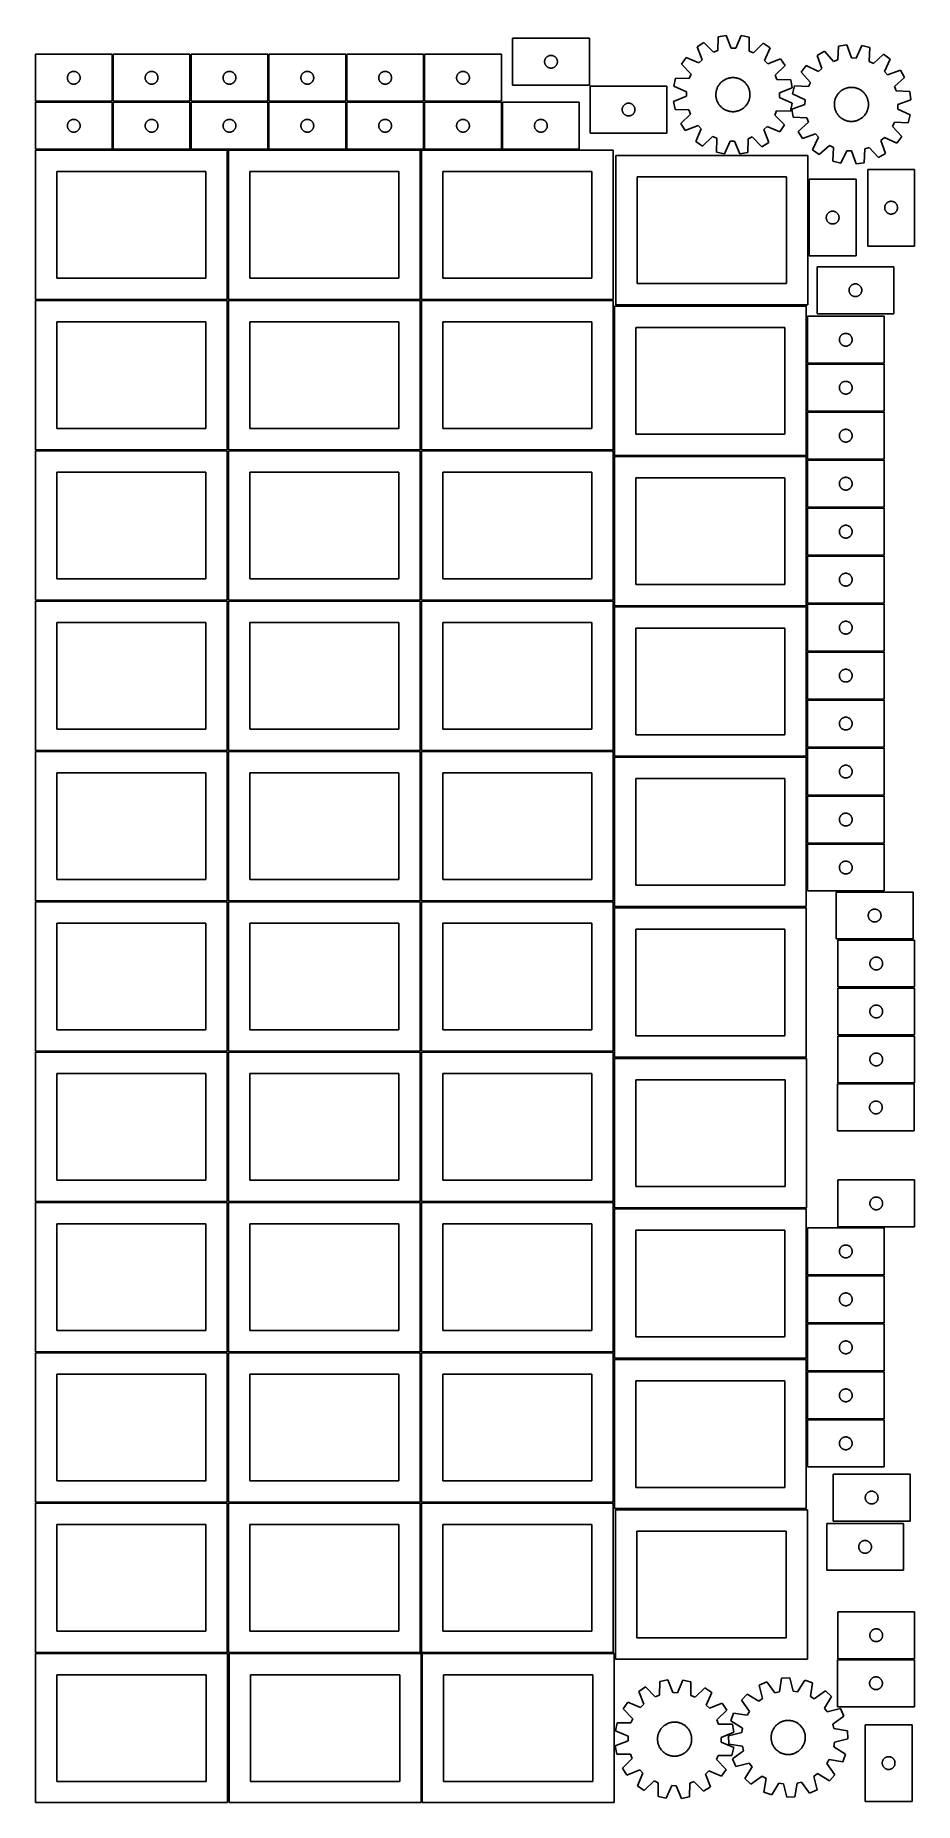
# Model space of a CAD drawing. Header units: millimetres. Extents: x 7 to 1243, y 7 to 2493.
import ezdxf

# ---------------------------------------------------------------- set-up
doc = ezdxf.new("R2010")
doc.units = ezdxf.units.MM
doc.layers.add('CUT', color=7, linetype='CONTINUOUS', true_color=0x000000)

msp = doc.modelspace()

# ---------------------------------------------------------------- linework, layer by layer
at = {"layer": 'CUT'}
for p, q in [((785.922269, 2489.334263), (677.922269, 2489.334263)), ((677.922269, 2489.334263), (677.922269, 2423.334263)), ((785.922269, 2423.334263), (785.922269, 2489.334263)), ((966.89834, 2491.385302), (966.578723, 2472.011601)), ((978.241343, 2493.488101), (966.89834, 2491.385302)), ((985.484169, 2475.516348), (978.241343, 2493.488101)), ((999.622731, 2493.20911), (991.91345, 2475.432457)), ((1010.907005, 2490.811064), (999.622731, 2493.20911)), ((1010.721012, 2471.43562), (1010.907005, 2490.811064)), ((114.520964, 2466.772492), (6.520964, 2466.772492)), ((6.520964, 2466.772492), (6.520964, 2400.772492)), ((114.520964, 2400.772492), (114.520964, 2466.772492)), ((224.04196, 2466.772492), (116.04196, 2466.772492)), ((116.04196, 2466.772492), (116.04196, 2400.772492)), ((224.04196, 2400.772492), (224.04196, 2466.772492)), ((333.562896, 2466.772492), (225.562896, 2466.772492)), ((225.562896, 2466.772492), (225.562896, 2400.772492)), ((333.562896, 2400.772492), (333.562896, 2466.772492)), ((443.083831, 2466.772492), (335.083831, 2466.772492)), ((335.083831, 2466.772492), (335.083831, 2400.772492)), ((443.083831, 2400.772492), (443.083831, 2466.772492)), ((552.604766, 2466.772492), (444.604766, 2466.772492)), ((444.604766, 2466.772492), (444.604766, 2400.772492)), ((552.604766, 2400.772492), (552.604766, 2466.772492)), ((662.125762, 2466.772492), (554.125762, 2466.772492)), ((554.125762, 2466.772492), (554.125762, 2400.772492)), ((662.125762, 2400.772492), (662.125762, 2466.772492)), ((724.782089, 2461.813116), (725.15571, 2462.268375)), ((725.15571, 2462.268375), (725.558308, 2462.698224)), ((725.558308, 2462.698224), (725.988156, 2463.100821)), ((725.988156, 2463.100821), (726.443416, 2463.474443)), ((726.443416, 2463.474443), (726.922137, 2463.81749)), ((726.922137, 2463.81749), (727.422269, 2464.128492)), ((727.422269, 2464.128492), (727.94167, 2464.406118)), ((727.94167, 2464.406118), (728.478118, 2464.649179)), ((728.478118, 2464.649179), (729.029313, 2464.856634)), ((729.029313, 2464.856634), (729.592897, 2465.027595)), ((729.592897, 2465.027595), (730.166456, 2465.161331)), ((730.166456, 2465.161331), (730.747533, 2465.257267)), ((730.747533, 2465.257267), (731.333641, 2465.314993)), ((731.333641, 2465.314993), (731.922269, 2465.334263)), ((731.922269, 2465.334263), (732.510897, 2465.314993)), ((732.510897, 2465.314993), (733.097004, 2465.257267)), ((733.097004, 2465.257267), (733.678082, 2465.161331)), ((733.678082, 2465.161331), (734.25164, 2465.027595)), ((734.25164, 2465.027595), (734.815224, 2464.856634)), ((734.815224, 2464.856634), (735.36642, 2464.649179)), ((735.36642, 2464.649179), (735.902867, 2464.406118)), ((735.902867, 2464.406118), (736.422269, 2464.128492)), ((736.422269, 2464.128492), (736.922401, 2463.81749)), ((736.922401, 2463.81749), (737.401122, 2463.474443)), ((737.401122, 2463.474443), (737.856381, 2463.100821)), ((737.856381, 2463.100821), (738.28623, 2462.698224)), ((738.28623, 2462.698224), (738.688827, 2462.268375)), ((738.688827, 2462.268375), (739.062449, 2461.813116)), ((922.046686, 2462.255591), (915.512875, 2452.747974)), ((939.876085, 2454.669095), (922.046686, 2462.255591)), ((947.037748, 2483.460752), (937.362887, 2477.17724)), ((937.362887, 2477.17724), (944.481593, 2459.155963)), ((960.606739, 2469.628727), (947.037748, 2483.460752)), ((966.578723, 2472.011601), (960.606739, 2469.628727)), ((991.91345, 2475.432457), (985.484169, 2475.516348)), ((1016.628789, 2468.897736), (1010.721012, 2471.43562)), ((1030.554067, 2482.371007), (1016.628789, 2468.897736)), ((1040.061685, 2475.837197), (1030.554067, 2482.371007)), ((1032.475188, 2458.007797), (1040.061685, 2475.837197)), ((1116.452987, 2471.174971), (1106.554187, 2465.250511)), ((1106.554187, 2465.250511), (1113.007175, 2446.980279)), ((1129.50556, 2456.854609), (1116.452987, 2471.174971)), ((1136.59085, 2478.365803), (1135.560919, 2459.016858)), ((1148.003342, 2480.051183), (1136.59085, 2478.365803)), ((1154.582182, 2461.825891), (1148.003342, 2480.051183)), ((1169.360114, 2478.988219), (1161.004061, 2461.506263)), ((1180.548848, 2476.177936), (1169.360114, 2478.988219)), ((1179.652387, 2456.822349), (1180.548848, 2476.177936)), ((1199.873154, 2467.023003), (1185.463113, 2454.069504)), ((1209.134748, 2460.144897), (1199.873154, 2467.023003)), ((52.206049, 2437.216643), (52.44911, 2437.753091)), ((52.44911, 2437.753091), (52.726736, 2438.272492)), ((52.726736, 2438.272492), (53.037738, 2438.772625)), ((53.037738, 2438.772625), (53.380784, 2439.251345)), ((53.380784, 2439.251345), (53.754406, 2439.706605)), ((53.754406, 2439.706605), (54.157003, 2440.136453)), ((54.157003, 2440.136453), (54.586852, 2440.539051)), ((54.586852, 2440.539051), (55.042112, 2440.912672)), ((55.042112, 2440.912672), (55.520832, 2441.255719)), ((55.520832, 2441.255719), (56.020964, 2441.566721)), ((56.020964, 2441.566721), (56.540366, 2441.844347)), ((56.540366, 2441.844347), (57.076813, 2442.087408)), ((57.076813, 2442.087408), (57.628009, 2442.294864)), ((57.628009, 2442.294864), (58.191593, 2442.465825)), ((58.191593, 2442.465825), (58.765151, 2442.59956)), ((58.765151, 2442.59956), (59.346229, 2442.695496)), ((59.346229, 2442.695496), (59.932336, 2442.753223)), ((59.932336, 2442.753223), (60.520964, 2442.772492)), ((60.520964, 2442.772492), (61.109593, 2442.753223)), ((61.109593, 2442.753223), (61.6957, 2442.695496)), ((61.6957, 2442.695496), (62.276777, 2442.59956)), ((62.276777, 2442.59956), (62.850336, 2442.465825)), ((62.850336, 2442.465825), (63.41392, 2442.294864)), ((63.41392, 2442.294864), (63.965115, 2442.087408)), ((63.965115, 2442.087408), (64.501563, 2441.844347)), ((64.501563, 2441.844347), (65.020964, 2441.566721)), ((65.020964, 2441.566721), (65.521096, 2441.255719)), ((65.521096, 2441.255719), (65.999817, 2440.912672)), ((65.999817, 2440.912672), (66.455077, 2440.539051)), ((66.455077, 2440.539051), (66.884925, 2440.136453)), ((66.884925, 2440.136453), (67.287523, 2439.706605)), ((67.287523, 2439.706605), (67.661144, 2439.251345)), ((67.661144, 2439.251345), (68.004191, 2438.772625)), ((68.004191, 2438.772625), (68.315193, 2438.272492)), ((68.315193, 2438.272492), (68.592819, 2437.753091)), ((68.592819, 2437.753091), (68.83588, 2437.216643)), ((161.727045, 2437.216643), (161.970106, 2437.753091)), ((161.970106, 2437.753091), (162.247732, 2438.272492)), ((162.247732, 2438.272492), (162.558734, 2438.772625)), ((162.558734, 2438.772625), (162.90178, 2439.251345)), ((162.90178, 2439.251345), (163.275402, 2439.706605)), ((163.275402, 2439.706605), (163.677999, 2440.136453)), ((163.677999, 2440.136453), (164.107848, 2440.539051)), ((164.107848, 2440.539051), (164.563108, 2440.912672)), ((164.563108, 2440.912672), (165.041828, 2441.255719)), ((165.041828, 2441.255719), (165.54196, 2441.566721)), ((165.54196, 2441.566721), (166.061362, 2441.844347)), ((166.061362, 2441.844347), (166.59781, 2442.087408)), ((166.59781, 2442.087408), (167.149005, 2442.294864)), ((167.149005, 2442.294864), (167.712589, 2442.465825)), ((167.712589, 2442.465825), (168.286148, 2442.59956)), ((168.286148, 2442.59956), (168.867225, 2442.695496)), ((168.867225, 2442.695496), (169.453332, 2442.753223)), ((169.453332, 2442.753223), (170.04196, 2442.772492)), ((170.04196, 2442.772492), (170.630589, 2442.753223)), ((170.630589, 2442.753223), (171.216696, 2442.695496)), ((171.216696, 2442.695496), (171.797773, 2442.59956)), ((171.797773, 2442.59956), (172.371332, 2442.465825)), ((172.371332, 2442.465825), (172.934916, 2442.294864)), ((172.934916, 2442.294864), (173.486111, 2442.087408)), ((173.486111, 2442.087408), (174.022559, 2441.844347)), ((174.022559, 2441.844347), (174.54196, 2441.566721)), ((174.54196, 2441.566721), (175.042093, 2441.255719)), ((175.042093, 2441.255719), (175.520813, 2440.912672)), ((175.520813, 2440.912672), (175.976073, 2440.539051)), ((175.976073, 2440.539051), (176.405921, 2440.136453)), ((176.405921, 2440.136453), (176.808519, 2439.706605)), ((176.808519, 2439.706605), (177.182141, 2439.251345)), ((177.182141, 2439.251345), (177.525187, 2438.772625)), ((177.525187, 2438.772625), (177.836189, 2438.272492)), ((177.836189, 2438.272492), (178.113815, 2437.753091)), ((178.113815, 2437.753091), (178.356876, 2437.216643)), ((271.24798, 2437.216643), (271.491041, 2437.753091)), ((271.491041, 2437.753091), (271.768667, 2438.272492)), ((271.768667, 2438.272492), (272.079669, 2438.772625)), ((272.079669, 2438.772625), (272.422715, 2439.251345)), ((272.422715, 2439.251345), (272.796337, 2439.706605)), ((272.796337, 2439.706605), (273.198934, 2440.136453)), ((273.198934, 2440.136453), (273.628783, 2440.539051)), ((273.628783, 2440.539051), (274.084043, 2440.912672)), ((274.084043, 2440.912672), (274.562763, 2441.255719)), ((274.562763, 2441.255719), (275.062896, 2441.566721)), ((275.062896, 2441.566721), (275.582297, 2441.844347)), ((275.582297, 2441.844347), (276.118745, 2442.087408)), ((276.118745, 2442.087408), (276.66994, 2442.294864)), ((276.66994, 2442.294864), (277.233524, 2442.465825)), ((277.233524, 2442.465825), (277.807083, 2442.59956)), ((277.807083, 2442.59956), (278.38816, 2442.695496)), ((278.38816, 2442.695496), (278.974267, 2442.753223)), ((278.974267, 2442.753223), (279.562896, 2442.772492)), ((279.562896, 2442.772492), (280.151524, 2442.753223)), ((280.151524, 2442.753223), (280.737631, 2442.695496)), ((280.737631, 2442.695496), (281.318708, 2442.59956)), ((281.318708, 2442.59956), (281.892267, 2442.465825)), ((281.892267, 2442.465825), (282.455851, 2442.294864)), ((282.455851, 2442.294864), (283.007046, 2442.087408)), ((283.007046, 2442.087408), (283.543494, 2441.844347)), ((283.543494, 2441.844347), (284.062896, 2441.566721)), ((284.062896, 2441.566721), (284.563028, 2441.255719)), ((284.563028, 2441.255719), (285.041748, 2440.912672)), ((285.041748, 2440.912672), (285.497008, 2440.539051)), ((285.497008, 2440.539051), (285.926857, 2440.136453)), ((285.926857, 2440.136453), (286.329454, 2439.706605)), ((286.329454, 2439.706605), (286.703076, 2439.251345)), ((286.703076, 2439.251345), (287.046122, 2438.772625)), ((287.046122, 2438.772625), (287.357124, 2438.272492)), ((287.357124, 2438.272492), (287.63475, 2437.753091)), ((287.63475, 2437.753091), (287.877811, 2437.216643)), ((380.768915, 2437.216643), (381.011976, 2437.753091)), ((381.011976, 2437.753091), (381.289602, 2438.272492)), ((381.289602, 2438.272492), (381.600604, 2438.772625)), ((381.600604, 2438.772625), (381.943651, 2439.251345)), ((381.943651, 2439.251345), (382.317272, 2439.706605)), ((382.317272, 2439.706605), (382.71987, 2440.136453)), ((382.71987, 2440.136453), (383.149718, 2440.539051)), ((383.149718, 2440.539051), (383.604978, 2440.912672)), ((383.604978, 2440.912672), (384.083698, 2441.255719)), ((384.083698, 2441.255719), (384.583831, 2441.566721)), ((384.583831, 2441.566721), (385.103232, 2441.844347)), ((385.103232, 2441.844347), (385.63968, 2442.087408)), ((385.63968, 2442.087408), (386.190875, 2442.294864)), ((386.190875, 2442.294864), (386.754459, 2442.465825)), ((386.754459, 2442.465825), (387.328018, 2442.59956)), ((387.328018, 2442.59956), (387.909095, 2442.695496)), ((387.909095, 2442.695496), (388.495202, 2442.753223)), ((388.495202, 2442.753223), (389.083831, 2442.772492)), ((389.083831, 2442.772492), (389.672459, 2442.753223)), ((389.672459, 2442.753223), (390.258566, 2442.695496)), ((390.258566, 2442.695496), (390.839643, 2442.59956)), ((390.839643, 2442.59956), (391.413202, 2442.465825)), ((391.413202, 2442.465825), (391.976786, 2442.294864)), ((391.976786, 2442.294864), (392.527981, 2442.087408)), ((392.527981, 2442.087408), (393.064429, 2441.844347)), ((393.064429, 2441.844347), (393.583831, 2441.566721)), ((393.583831, 2441.566721), (394.083963, 2441.255719)), ((394.083963, 2441.255719), (394.562683, 2440.912672)), ((394.562683, 2440.912672), (395.017943, 2440.539051)), ((395.017943, 2440.539051), (395.447792, 2440.136453)), ((395.447792, 2440.136453), (395.850389, 2439.706605)), ((395.850389, 2439.706605), (396.224011, 2439.251345)), ((396.224011, 2439.251345), (396.567057, 2438.772625)), ((396.567057, 2438.772625), (396.878059, 2438.272492)), ((396.878059, 2438.272492), (397.155685, 2437.753091)), ((397.155685, 2437.753091), (397.398746, 2437.216643)), ((490.28985, 2437.216643), (490.532911, 2437.753091)), ((490.532911, 2437.753091), (490.810537, 2438.272492)), ((490.810537, 2438.272492), (491.121539, 2438.772625)), ((491.121539, 2438.772625), (491.464586, 2439.251345)), ((491.464586, 2439.251345), (491.838207, 2439.706605)), ((491.838207, 2439.706605), (492.240805, 2440.136453)), ((492.240805, 2440.136453), (492.670653, 2440.539051)), ((492.670653, 2440.539051), (493.125913, 2440.912672)), ((493.125913, 2440.912672), (493.604634, 2441.255719)), ((493.604634, 2441.255719), (494.104766, 2441.566721)), ((494.104766, 2441.566721), (494.624167, 2441.844347)), ((494.624167, 2441.844347), (495.160615, 2442.087408)), ((495.160615, 2442.087408), (495.71181, 2442.294864)), ((495.71181, 2442.294864), (496.275394, 2442.465825)), ((496.275394, 2442.465825), (496.848953, 2442.59956)), ((496.848953, 2442.59956), (497.43003, 2442.695496)), ((497.43003, 2442.695496), (498.016137, 2442.753223)), ((498.016137, 2442.753223), (498.604766, 2442.772492)), ((498.604766, 2442.772492), (499.193394, 2442.753223)), ((499.193394, 2442.753223), (499.779501, 2442.695496)), ((499.779501, 2442.695496), (500.360579, 2442.59956)), ((500.360579, 2442.59956), (500.934137, 2442.465825)), ((500.934137, 2442.465825), (501.497721, 2442.294864)), ((501.497721, 2442.294864), (502.048917, 2442.087408)), ((502.048917, 2442.087408), (502.585364, 2441.844347)), ((502.585364, 2441.844347), (503.104766, 2441.566721)), ((503.104766, 2441.566721), (503.604898, 2441.255719)), ((503.604898, 2441.255719), (504.083618, 2440.912672)), ((504.083618, 2440.912672), (504.538878, 2440.539051)), ((504.538878, 2440.539051), (504.968727, 2440.136453)), ((504.968727, 2440.136453), (505.371324, 2439.706605)), ((505.371324, 2439.706605), (505.744946, 2439.251345)), ((505.744946, 2439.251345), (506.087992, 2438.772625)), ((506.087992, 2438.772625), (506.398994, 2438.272492)), ((506.398994, 2438.272492), (506.67662, 2437.753091)), ((506.67662, 2437.753091), (506.919681, 2437.216643)), ((599.810846, 2437.216643), (600.053907, 2437.753091)), ((600.053907, 2437.753091), (600.331533, 2438.272492)), ((600.331533, 2438.272492), (600.642535, 2438.772625)), ((600.642535, 2438.772625), (600.985582, 2439.251345)), ((600.985582, 2439.251345), (601.359203, 2439.706605)), ((601.359203, 2439.706605), (601.761801, 2440.136453)), ((601.761801, 2440.136453), (602.191649, 2440.539051)), ((602.191649, 2440.539051), (602.646909, 2440.912672)), ((602.646909, 2440.912672), (603.12563, 2441.255719)), ((603.12563, 2441.255719), (603.625762, 2441.566721)), ((603.625762, 2441.566721), (604.145164, 2441.844347)), ((604.145164, 2441.844347), (604.681611, 2442.087408)), ((604.681611, 2442.087408), (605.232807, 2442.294864)), ((605.232807, 2442.294864), (605.79639, 2442.465825)), ((605.79639, 2442.465825), (606.369949, 2442.59956)), ((606.369949, 2442.59956), (606.951026, 2442.695496)), ((606.951026, 2442.695496), (607.537134, 2442.753223)), ((607.537134, 2442.753223), (608.125762, 2442.772492)), ((608.125762, 2442.772492), (608.71439, 2442.753223)), ((608.71439, 2442.753223), (609.300497, 2442.695496)), ((609.300497, 2442.695496), (609.881575, 2442.59956)), ((609.881575, 2442.59956), (610.455133, 2442.465825)), ((610.455133, 2442.465825), (611.018717, 2442.294864)), ((611.018717, 2442.294864), (611.569913, 2442.087408)), ((611.569913, 2442.087408), (612.10636, 2441.844347)), ((612.10636, 2441.844347), (612.625762, 2441.566721)), ((612.625762, 2441.566721), (613.125894, 2441.255719)), ((613.125894, 2441.255719), (613.604615, 2440.912672)), ((613.604615, 2440.912672), (614.059874, 2440.539051)), ((614.059874, 2440.539051), (614.489723, 2440.136453)), ((614.489723, 2440.136453), (614.89232, 2439.706605)), ((614.89232, 2439.706605), (615.265942, 2439.251345)), ((615.265942, 2439.251345), (615.608988, 2438.772625)), ((615.608988, 2438.772625), (615.91999, 2438.272492)), ((615.91999, 2438.272492), (616.197616, 2437.753091)), ((616.197616, 2437.753091), (616.440678, 2437.216643)), ((722.922269, 2456.334263), (722.941538, 2456.922891)), ((722.941538, 2455.745635), (722.922269, 2456.334263)), ((722.941538, 2456.922891), (722.999265, 2457.508999)), ((722.999265, 2455.159527), (722.941538, 2455.745635)), ((722.999265, 2457.508999), (723.095201, 2458.090076)), ((723.095201, 2454.57845), (722.999265, 2455.159527)), ((723.095201, 2458.090076), (723.228936, 2458.663634)), ((723.228936, 2454.004892), (723.095201, 2454.57845)), ((723.228936, 2458.663634), (723.399898, 2459.227218)), ((723.399898, 2453.441308), (723.228936, 2454.004892)), ((723.399898, 2459.227218), (723.607353, 2459.778414)), ((723.607353, 2452.890112), (723.399898, 2453.441308)), ((723.607353, 2459.778414), (723.850414, 2460.314861)), ((723.850414, 2452.353665), (723.607353, 2452.890112)), ((723.850414, 2460.314861), (724.12804, 2460.834263)), ((724.12804, 2451.834263), (723.850414, 2452.353665)), ((724.12804, 2460.834263), (724.439042, 2461.334395)), ((724.439042, 2451.334131), (724.12804, 2451.834263)), ((724.439042, 2461.334395), (724.782089, 2461.813116)), ((724.782089, 2450.85541), (724.439042, 2451.334131)), ((725.15571, 2450.400151), (724.782089, 2450.85541)), ((725.558308, 2449.970302), (725.15571, 2450.400151)), ((725.988156, 2449.567705), (725.558308, 2449.970302)), ((726.443416, 2449.194083), (725.988156, 2449.567705)), ((726.922137, 2448.851036), (726.443416, 2449.194083)), ((727.422269, 2448.540034), (726.922137, 2448.851036)), ((727.94167, 2448.262408), (727.422269, 2448.540034)), ((728.478118, 2448.019347), (727.94167, 2448.262408)), ((729.029313, 2447.811892), (728.478118, 2448.019347)), ((729.592897, 2447.640931), (729.029313, 2447.811892)), ((730.166456, 2447.507195), (729.592897, 2447.640931)), ((730.747533, 2447.411259), (730.166456, 2447.507195)), ((731.333641, 2447.353533), (730.747533, 2447.411259)), ((731.922269, 2447.334263), (731.333641, 2447.353533)), ((732.510897, 2447.353533), (731.922269, 2447.334263)), ((733.097004, 2447.411259), (732.510897, 2447.353533)), ((733.678082, 2447.507195), (733.097004, 2447.411259)), ((734.25164, 2447.640931), (733.678082, 2447.507195)), ((734.815224, 2447.811892), (734.25164, 2447.640931)), ((735.36642, 2448.019347), (734.815224, 2447.811892)), ((735.902867, 2448.262408), (735.36642, 2448.019347)), ((736.422269, 2448.540034), (735.902867, 2448.262408)), ((736.922401, 2448.851036), (736.422269, 2448.540034)), ((737.401122, 2449.194083), (736.922401, 2448.851036)), ((737.856381, 2449.567705), (737.401122, 2449.194083)), ((738.28623, 2449.970302), (737.856381, 2449.567705)), ((738.688827, 2450.400151), (738.28623, 2449.970302)), ((739.062449, 2450.85541), (738.688827, 2450.400151)), ((739.062449, 2461.813116), (739.405495, 2461.334395)), ((739.405495, 2451.334131), (739.062449, 2450.85541)), ((739.405495, 2461.334395), (739.716497, 2460.834263)), ((739.716497, 2451.834263), (739.405495, 2451.334131)), ((739.716497, 2460.834263), (739.994123, 2460.314861)), ((739.994123, 2452.353665), (739.716497, 2451.834263)), ((739.994123, 2460.314861), (740.237184, 2459.778414)), ((740.237184, 2452.890112), (739.994123, 2452.353665)), ((740.237184, 2459.778414), (740.44464, 2459.227218)), ((740.44464, 2453.441308), (740.237184, 2452.890112)), ((740.44464, 2459.227218), (740.615601, 2458.663634)), ((740.615601, 2454.004892), (740.44464, 2453.441308)), ((740.615601, 2458.663634), (740.749336, 2458.090076)), ((740.749336, 2454.57845), (740.615601, 2454.004892)), ((740.749336, 2458.090076), (740.845272, 2457.508999)), ((740.845272, 2455.159527), (740.749336, 2454.57845)), ((740.845272, 2457.508999), (740.902999, 2456.922891)), ((740.902999, 2455.745635), (740.845272, 2455.159527)), ((740.902999, 2456.922891), (740.922269, 2456.334263)), ((740.922269, 2456.334263), (740.902999, 2455.745635)), ((915.512875, 2452.747974), (928.986147, 2438.822696)), ((928.986147, 2438.822696), (926.448262, 2432.914919)), ((944.481593, 2459.155963), (939.876085, 2454.669095)), ((1036.962056, 2453.402289), (1032.475188, 2458.007797)), ((1054.983334, 2460.520996), (1036.962056, 2453.402289)), ((1047.434821, 2437.277144), (1061.266846, 2450.846135)), ((1049.817695, 2431.305159), (1047.434821, 2437.277144)), ((1061.266846, 2450.846135), (1054.983334, 2460.520996)), ((1090.701039, 2450.900621), (1083.822933, 2441.639027)), ((1083.822933, 2441.639027), (1096.776432, 2427.228986)), ((1108.24021, 2442.665336), (1090.701039, 2450.900621)), ((1113.007175, 2446.980279), (1108.24021, 2442.665336)), ((1135.560919, 2459.016858), (1129.50556, 2456.854609)), ((1161.004061, 2461.506263), (1154.582182, 2461.825891)), ((1185.463113, 2454.069504), (1179.652387, 2456.822349)), ((1200.899463, 2442.605726), (1209.134748, 2460.144897)), ((1205.214406, 2437.838761), (1200.899463, 2442.605726)), ((1223.484638, 2444.291749), (1205.214406, 2437.838761)), ((1229.409097, 2434.392949), (1223.484638, 2444.291749)), ((51.520964, 2433.772492), (51.540234, 2434.361121)), ((51.540234, 2433.183864), (51.520964, 2433.772492)), ((51.540234, 2434.361121), (51.597961, 2434.947228)), ((51.597961, 2432.597757), (51.540234, 2433.183864)), ((51.597961, 2434.947228), (51.693897, 2435.528305)), ((51.693897, 2432.01668), (51.597961, 2432.597757)), ((51.693897, 2435.528305), (51.827632, 2436.101864)), ((51.827632, 2431.443121), (51.693897, 2432.01668)), ((51.827632, 2436.101864), (51.998593, 2436.665448)), ((51.998593, 2430.879537), (51.827632, 2431.443121)), ((51.998593, 2436.665448), (52.206049, 2437.216643)), ((52.206049, 2430.328342), (51.998593, 2430.879537)), ((52.44911, 2429.791894), (52.206049, 2430.328342)), ((52.726736, 2429.272492), (52.44911, 2429.791894)), ((53.037738, 2428.77236), (52.726736, 2429.272492)), ((53.380784, 2428.29364), (53.037738, 2428.77236)), ((53.754406, 2427.83838), (53.380784, 2428.29364)), ((54.157003, 2427.408531), (53.754406, 2427.83838)), ((54.586852, 2427.005934), (54.157003, 2427.408531)), ((55.042112, 2426.632312), (54.586852, 2427.005934)), ((55.520832, 2426.289266), (55.042112, 2426.632312)), ((56.020964, 2425.978264), (55.520832, 2426.289266)), ((56.540366, 2425.700638), (56.020964, 2425.978264)), ((57.076813, 2425.457577), (56.540366, 2425.700638)), ((57.628009, 2425.250121), (57.076813, 2425.457577)), ((58.191593, 2425.07916), (57.628009, 2425.250121)), ((58.765151, 2424.945425), (58.191593, 2425.07916)), ((59.346229, 2424.849489), (58.765151, 2424.945425)), ((59.932336, 2424.791762), (59.346229, 2424.849489)), ((60.520964, 2424.772492), (59.932336, 2424.791762)), ((61.109593, 2424.791762), (60.520964, 2424.772492)), ((61.6957, 2424.849489), (61.109593, 2424.791762)), ((62.276777, 2424.945425), (61.6957, 2424.849489)), ((62.850336, 2425.07916), (62.276777, 2424.945425)), ((63.41392, 2425.250121), (62.850336, 2425.07916)), ((63.965115, 2425.457577), (63.41392, 2425.250121)), ((64.501563, 2425.700638), (63.965115, 2425.457577)), ((65.020964, 2425.978264), (64.501563, 2425.700638)), ((65.521096, 2426.289266), (65.020964, 2425.978264)), ((65.999817, 2426.632312), (65.521096, 2426.289266)), ((66.455077, 2427.005934), (65.999817, 2426.632312)), ((66.884925, 2427.408531), (66.455077, 2427.005934)), ((67.287523, 2427.83838), (66.884925, 2427.408531)), ((67.661144, 2428.29364), (67.287523, 2427.83838)), ((68.004191, 2428.77236), (67.661144, 2428.29364)), ((68.315193, 2429.272492), (68.004191, 2428.77236)), ((68.592819, 2429.791894), (68.315193, 2429.272492)), ((68.83588, 2430.328342), (68.592819, 2429.791894)), ((68.83588, 2437.216643), (69.043336, 2436.665448)), ((69.043336, 2430.879537), (68.83588, 2430.328342)), ((69.043336, 2436.665448), (69.214297, 2436.101864)), ((69.214297, 2431.443121), (69.043336, 2430.879537)), ((69.214297, 2436.101864), (69.348032, 2435.528305)), ((69.348032, 2432.01668), (69.214297, 2431.443121)), ((69.348032, 2435.528305), (69.443968, 2434.947228)), ((69.443968, 2432.597757), (69.348032, 2432.01668)), ((69.443968, 2434.947228), (69.501695, 2434.361121)), ((69.501695, 2433.183864), (69.443968, 2432.597757)), ((69.501695, 2434.361121), (69.520964, 2433.772492)), ((69.520964, 2433.772492), (69.501695, 2433.183864)), ((161.04196, 2433.772492), (161.06123, 2434.361121)), ((161.06123, 2433.183864), (161.04196, 2433.772492)), ((161.06123, 2434.361121), (161.118957, 2434.947228)), ((161.118957, 2432.597757), (161.06123, 2433.183864)), ((161.118957, 2434.947228), (161.214893, 2435.528305)), ((161.214893, 2432.01668), (161.118957, 2432.597757)), ((161.214893, 2435.528305), (161.348628, 2436.101864)), ((161.348628, 2431.443121), (161.214893, 2432.01668)), ((161.348628, 2436.101864), (161.519589, 2436.665448)), ((161.519589, 2430.879537), (161.348628, 2431.443121)), ((161.519589, 2436.665448), (161.727045, 2437.216643)), ((161.727045, 2430.328342), (161.519589, 2430.879537)), ((161.970106, 2429.791894), (161.727045, 2430.328342)), ((162.247732, 2429.272492), (161.970106, 2429.791894)), ((162.558734, 2428.77236), (162.247732, 2429.272492)), ((162.90178, 2428.29364), (162.558734, 2428.77236)), ((163.275402, 2427.83838), (162.90178, 2428.29364)), ((163.677999, 2427.408531), (163.275402, 2427.83838)), ((164.107848, 2427.005934), (163.677999, 2427.408531)), ((164.563108, 2426.632312), (164.107848, 2427.005934)), ((165.041828, 2426.289266), (164.563108, 2426.632312)), ((165.54196, 2425.978264), (165.041828, 2426.289266)), ((166.061362, 2425.700638), (165.54196, 2425.978264)), ((166.59781, 2425.457577), (166.061362, 2425.700638)), ((167.149005, 2425.250121), (166.59781, 2425.457577)), ((167.712589, 2425.07916), (167.149005, 2425.250121)), ((168.286148, 2424.945425), (167.712589, 2425.07916)), ((168.867225, 2424.849489), (168.286148, 2424.945425)), ((169.453332, 2424.791762), (168.867225, 2424.849489)), ((170.04196, 2424.772492), (169.453332, 2424.791762)), ((170.630589, 2424.791762), (170.04196, 2424.772492)), ((171.216696, 2424.849489), (170.630589, 2424.791762)), ((171.797773, 2424.945425), (171.216696, 2424.849489)), ((172.371332, 2425.07916), (171.797773, 2424.945425)), ((172.934916, 2425.250121), (172.371332, 2425.07916)), ((173.486111, 2425.457577), (172.934916, 2425.250121)), ((174.022559, 2425.700638), (173.486111, 2425.457577)), ((174.54196, 2425.978264), (174.022559, 2425.700638)), ((175.042093, 2426.289266), (174.54196, 2425.978264)), ((175.520813, 2426.632312), (175.042093, 2426.289266)), ((175.976073, 2427.005934), (175.520813, 2426.632312)), ((176.405921, 2427.408531), (175.976073, 2427.005934)), ((176.808519, 2427.83838), (176.405921, 2427.408531)), ((177.182141, 2428.29364), (176.808519, 2427.83838)), ((177.525187, 2428.77236), (177.182141, 2428.29364)), ((177.836189, 2429.272492), (177.525187, 2428.77236)), ((178.113815, 2429.791894), (177.836189, 2429.272492)), ((178.356876, 2430.328342), (178.113815, 2429.791894)), ((178.356876, 2437.216643), (178.564332, 2436.665448)), ((178.564332, 2430.879537), (178.356876, 2430.328342)), ((178.564332, 2436.665448), (178.735293, 2436.101864)), ((178.735293, 2431.443121), (178.564332, 2430.879537)), ((178.735293, 2436.101864), (178.869028, 2435.528305)), ((178.869028, 2432.01668), (178.735293, 2431.443121)), ((178.869028, 2435.528305), (178.964964, 2434.947228)), ((178.964964, 2432.597757), (178.869028, 2432.01668)), ((178.964964, 2434.947228), (179.022691, 2434.361121)), ((179.022691, 2433.183864), (178.964964, 2432.597757)), ((179.022691, 2434.361121), (179.04196, 2433.772492)), ((179.04196, 2433.772492), (179.022691, 2433.183864)), ((270.562896, 2433.772492), (270.582165, 2434.361121)), ((270.582165, 2433.183864), (270.562896, 2433.772492)), ((270.582165, 2434.361121), (270.639892, 2434.947228)), ((270.639892, 2432.597757), (270.582165, 2433.183864)), ((270.639892, 2434.947228), (270.735828, 2435.528305)), ((270.735828, 2432.01668), (270.639892, 2432.597757)), ((270.735828, 2435.528305), (270.869563, 2436.101864)), ((270.869563, 2431.443121), (270.735828, 2432.01668)), ((270.869563, 2436.101864), (271.040524, 2436.665448)), ((271.040524, 2430.879537), (270.869563, 2431.443121)), ((271.040524, 2436.665448), (271.24798, 2437.216643)), ((271.24798, 2430.328342), (271.040524, 2430.879537)), ((271.491041, 2429.791894), (271.24798, 2430.328342)), ((271.768667, 2429.272492), (271.491041, 2429.791894)), ((272.079669, 2428.77236), (271.768667, 2429.272492)), ((272.422715, 2428.29364), (272.079669, 2428.77236)), ((272.796337, 2427.83838), (272.422715, 2428.29364)), ((273.198934, 2427.408531), (272.796337, 2427.83838)), ((273.628783, 2427.005934), (273.198934, 2427.408531)), ((274.084043, 2426.632312), (273.628783, 2427.005934)), ((274.562763, 2426.289266), (274.084043, 2426.632312)), ((275.062896, 2425.978264), (274.562763, 2426.289266)), ((275.582297, 2425.700638), (275.062896, 2425.978264)), ((276.118745, 2425.457577), (275.582297, 2425.700638)), ((276.66994, 2425.250121), (276.118745, 2425.457577)), ((277.233524, 2425.07916), (276.66994, 2425.250121)), ((277.807083, 2424.945425), (277.233524, 2425.07916)), ((278.38816, 2424.849489), (277.807083, 2424.945425)), ((278.974267, 2424.791762), (278.38816, 2424.849489)), ((279.562896, 2424.772492), (278.974267, 2424.791762)), ((280.151524, 2424.791762), (279.562896, 2424.772492)), ((280.737631, 2424.849489), (280.151524, 2424.791762)), ((281.318708, 2424.945425), (280.737631, 2424.849489)), ((281.892267, 2425.07916), (281.318708, 2424.945425)), ((282.455851, 2425.250121), (281.892267, 2425.07916)), ((283.007046, 2425.457577), (282.455851, 2425.250121)), ((283.543494, 2425.700638), (283.007046, 2425.457577)), ((284.062896, 2425.978264), (283.543494, 2425.700638)), ((284.563028, 2426.289266), (284.062896, 2425.978264)), ((285.041748, 2426.632312), (284.563028, 2426.289266)), ((285.497008, 2427.005934), (285.041748, 2426.632312)), ((285.926857, 2427.408531), (285.497008, 2427.005934)), ((286.329454, 2427.83838), (285.926857, 2427.408531)), ((286.703076, 2428.29364), (286.329454, 2427.83838)), ((287.046122, 2428.77236), (286.703076, 2428.29364)), ((287.357124, 2429.272492), (287.046122, 2428.77236)), ((287.63475, 2429.791894), (287.357124, 2429.272492)), ((287.877811, 2430.328342), (287.63475, 2429.791894)), ((287.877811, 2437.216643), (288.085267, 2436.665448)), ((288.085267, 2430.879537), (287.877811, 2430.328342)), ((288.085267, 2436.665448), (288.256228, 2436.101864)), ((288.256228, 2431.443121), (288.085267, 2430.879537)), ((288.256228, 2436.101864), (288.389963, 2435.528305)), ((288.389963, 2432.01668), (288.256228, 2431.443121)), ((288.389963, 2435.528305), (288.485899, 2434.947228)), ((288.485899, 2432.597757), (288.389963, 2432.01668)), ((288.485899, 2434.947228), (288.543626, 2434.361121)), ((288.543626, 2433.183864), (288.485899, 2432.597757)), ((288.543626, 2434.361121), (288.562896, 2433.772492)), ((288.562896, 2433.772492), (288.543626, 2433.183864)), ((380.083831, 2433.772492), (380.1031, 2434.361121)), ((380.1031, 2433.183864), (380.083831, 2433.772492)), ((380.1031, 2434.361121), (380.160827, 2434.947228)), ((380.160827, 2432.597757), (380.1031, 2433.183864)), ((380.160827, 2434.947228), (380.256763, 2435.528305)), ((380.256763, 2432.01668), (380.160827, 2432.597757)), ((380.256763, 2435.528305), (380.390498, 2436.101864)), ((380.390498, 2431.443121), (380.256763, 2432.01668)), ((380.390498, 2436.101864), (380.561459, 2436.665448)), ((380.561459, 2430.879537), (380.390498, 2431.443121)), ((380.561459, 2436.665448), (380.768915, 2437.216643)), ((380.768915, 2430.328342), (380.561459, 2430.879537)), ((381.011976, 2429.791894), (380.768915, 2430.328342)), ((381.289602, 2429.272492), (381.011976, 2429.791894)), ((381.600604, 2428.77236), (381.289602, 2429.272492)), ((381.943651, 2428.29364), (381.600604, 2428.77236)), ((382.317272, 2427.83838), (381.943651, 2428.29364)), ((382.71987, 2427.408531), (382.317272, 2427.83838)), ((383.149718, 2427.005934), (382.71987, 2427.408531)), ((383.604978, 2426.632312), (383.149718, 2427.005934)), ((384.083698, 2426.289266), (383.604978, 2426.632312)), ((384.583831, 2425.978264), (384.083698, 2426.289266)), ((385.103232, 2425.700638), (384.583831, 2425.978264)), ((385.63968, 2425.457577), (385.103232, 2425.700638)), ((386.190875, 2425.250121), (385.63968, 2425.457577)), ((386.754459, 2425.07916), (386.190875, 2425.250121)), ((387.328018, 2424.945425), (386.754459, 2425.07916)), ((387.909095, 2424.849489), (387.328018, 2424.945425)), ((388.495202, 2424.791762), (387.909095, 2424.849489)), ((389.083831, 2424.772492), (388.495202, 2424.791762)), ((389.672459, 2424.791762), (389.083831, 2424.772492)), ((390.258566, 2424.849489), (389.672459, 2424.791762)), ((390.839643, 2424.945425), (390.258566, 2424.849489)), ((391.413202, 2425.07916), (390.839643, 2424.945425)), ((391.976786, 2425.250121), (391.413202, 2425.07916)), ((392.527981, 2425.457577), (391.976786, 2425.250121)), ((393.064429, 2425.700638), (392.527981, 2425.457577)), ((393.583831, 2425.978264), (393.064429, 2425.700638)), ((394.083963, 2426.289266), (393.583831, 2425.978264)), ((394.562683, 2426.632312), (394.083963, 2426.289266)), ((395.017943, 2427.005934), (394.562683, 2426.632312)), ((395.447792, 2427.408531), (395.017943, 2427.005934)), ((395.850389, 2427.83838), (395.447792, 2427.408531)), ((396.224011, 2428.29364), (395.850389, 2427.83838)), ((396.567057, 2428.77236), (396.224011, 2428.29364)), ((396.878059, 2429.272492), (396.567057, 2428.77236)), ((397.155685, 2429.791894), (396.878059, 2429.272492)), ((397.398746, 2430.328342), (397.155685, 2429.791894)), ((397.398746, 2437.216643), (397.606202, 2436.665448)), ((397.606202, 2430.879537), (397.398746, 2430.328342)), ((397.606202, 2436.665448), (397.777163, 2436.101864)), ((397.777163, 2431.443121), (397.606202, 2430.879537)), ((397.777163, 2436.101864), (397.910898, 2435.528305)), ((397.910898, 2432.01668), (397.777163, 2431.443121)), ((397.910898, 2435.528305), (398.006834, 2434.947228)), ((398.006834, 2432.597757), (397.910898, 2432.01668)), ((398.006834, 2434.947228), (398.064561, 2434.361121)), ((398.064561, 2433.183864), (398.006834, 2432.597757)), ((398.064561, 2434.361121), (398.083831, 2433.772492)), ((398.083831, 2433.772492), (398.064561, 2433.183864)), ((489.604766, 2433.772492), (489.624035, 2434.361121)), ((489.624035, 2433.183864), (489.604766, 2433.772492)), ((489.624035, 2434.361121), (489.681762, 2434.947228)), ((489.681762, 2432.597757), (489.624035, 2433.183864)), ((489.681762, 2434.947228), (489.777698, 2435.528305)), ((489.777698, 2432.01668), (489.681762, 2432.597757)), ((489.777698, 2435.528305), (489.911433, 2436.101864)), ((489.911433, 2431.443121), (489.777698, 2432.01668)), ((489.911433, 2436.101864), (490.082394, 2436.665448)), ((490.082394, 2430.879537), (489.911433, 2431.443121)), ((490.082394, 2436.665448), (490.28985, 2437.216643)), ((490.28985, 2430.328342), (490.082394, 2430.879537)), ((490.532911, 2429.791894), (490.28985, 2430.328342)), ((490.810537, 2429.272492), (490.532911, 2429.791894)), ((491.121539, 2428.77236), (490.810537, 2429.272492)), ((491.464586, 2428.29364), (491.121539, 2428.77236)), ((491.838207, 2427.83838), (491.464586, 2428.29364)), ((492.240805, 2427.408531), (491.838207, 2427.83838)), ((492.670653, 2427.005934), (492.240805, 2427.408531)), ((493.125913, 2426.632312), (492.670653, 2427.005934)), ((493.604634, 2426.289266), (493.125913, 2426.632312)), ((494.104766, 2425.978264), (493.604634, 2426.289266)), ((494.624167, 2425.700638), (494.104766, 2425.978264)), ((495.160615, 2425.457577), (494.624167, 2425.700638)), ((495.71181, 2425.250121), (495.160615, 2425.457577)), ((496.275394, 2425.07916), (495.71181, 2425.250121)), ((496.848953, 2424.945425), (496.275394, 2425.07916)), ((497.43003, 2424.849489), (496.848953, 2424.945425)), ((498.016137, 2424.791762), (497.43003, 2424.849489)), ((498.604766, 2424.772492), (498.016137, 2424.791762)), ((499.193394, 2424.791762), (498.604766, 2424.772492)), ((499.779501, 2424.849489), (499.193394, 2424.791762)), ((500.360579, 2424.945425), (499.779501, 2424.849489)), ((500.934137, 2425.07916), (500.360579, 2424.945425)), ((501.497721, 2425.250121), (500.934137, 2425.07916)), ((502.048917, 2425.457577), (501.497721, 2425.250121)), ((502.585364, 2425.700638), (502.048917, 2425.457577)), ((503.104766, 2425.978264), (502.585364, 2425.700638)), ((503.604898, 2426.289266), (503.104766, 2425.978264)), ((504.083618, 2426.632312), (503.604898, 2426.289266)), ((504.538878, 2427.005934), (504.083618, 2426.632312)), ((504.968727, 2427.408531), (504.538878, 2427.005934)), ((505.371324, 2427.83838), (504.968727, 2427.408531)), ((505.744946, 2428.29364), (505.371324, 2427.83838)), ((506.087992, 2428.77236), (505.744946, 2428.29364)), ((506.398994, 2429.272492), (506.087992, 2428.77236)), ((506.67662, 2429.791894), (506.398994, 2429.272492)), ((506.919681, 2430.328342), (506.67662, 2429.791894)), ((506.919681, 2437.216643), (507.127137, 2436.665448)), ((507.127137, 2430.879537), (506.919681, 2430.328342)), ((507.127137, 2436.665448), (507.298098, 2436.101864)), ((507.298098, 2431.443121), (507.127137, 2430.879537)), ((507.298098, 2436.101864), (507.431833, 2435.528305)), ((507.431833, 2432.01668), (507.298098, 2431.443121)), ((507.431833, 2435.528305), (507.527769, 2434.947228)), ((507.527769, 2432.597757), (507.431833, 2432.01668)), ((507.527769, 2434.947228), (507.585496, 2434.361121)), ((507.585496, 2433.183864), (507.527769, 2432.597757)), ((507.585496, 2434.361121), (507.604766, 2433.772492)), ((507.604766, 2433.772492), (507.585496, 2433.183864)), ((599.125762, 2433.772492), (599.145031, 2434.361121)), ((599.145031, 2433.183864), (599.125762, 2433.772492)), ((599.145031, 2434.361121), (599.202758, 2434.947228)), ((599.202758, 2432.597757), (599.145031, 2433.183864)), ((599.202758, 2434.947228), (599.298694, 2435.528305)), ((599.298694, 2432.01668), (599.202758, 2432.597757)), ((599.298694, 2435.528305), (599.432429, 2436.101864)), ((599.432429, 2431.443121), (599.298694, 2432.01668)), ((599.432429, 2436.101864), (599.603391, 2436.665448)), ((599.603391, 2430.879537), (599.432429, 2431.443121)), ((599.603391, 2436.665448), (599.810846, 2437.216643)), ((599.810846, 2430.328342), (599.603391, 2430.879537)), ((600.053907, 2429.791894), (599.810846, 2430.328342)), ((600.331533, 2429.272492), (600.053907, 2429.791894)), ((600.642535, 2428.77236), (600.331533, 2429.272492)), ((600.985582, 2428.29364), (600.642535, 2428.77236)), ((601.359203, 2427.83838), (600.985582, 2428.29364)), ((601.761801, 2427.408531), (601.359203, 2427.83838)), ((602.191649, 2427.005934), (601.761801, 2427.408531)), ((602.646909, 2426.632312), (602.191649, 2427.005934)), ((603.12563, 2426.289266), (602.646909, 2426.632312)), ((603.625762, 2425.978264), (603.12563, 2426.289266)), ((604.145164, 2425.700638), (603.625762, 2425.978264)), ((604.681611, 2425.457577), (604.145164, 2425.700638)), ((605.232807, 2425.250121), (604.681611, 2425.457577)), ((605.79639, 2425.07916), (605.232807, 2425.250121)), ((606.369949, 2424.945425), (605.79639, 2425.07916)), ((606.951026, 2424.849489), (606.369949, 2424.945425)), ((607.537134, 2424.791762), (606.951026, 2424.849489)), ((608.125762, 2424.772492), (607.537134, 2424.791762)), ((608.71439, 2424.791762), (608.125762, 2424.772492)), ((609.300497, 2424.849489), (608.71439, 2424.791762)), ((609.881575, 2424.945425), (609.300497, 2424.849489)), ((610.455133, 2425.07916), (609.881575, 2424.945425)), ((611.018717, 2425.250121), (610.455133, 2425.07916)), ((611.569913, 2425.457577), (611.018717, 2425.250121)), ((612.10636, 2425.700638), (611.569913, 2425.457577)), ((612.625762, 2425.978264), (612.10636, 2425.700638)), ((613.125894, 2426.289266), (612.625762, 2425.978264)), ((613.604615, 2426.632312), (613.125894, 2426.289266)), ((614.059874, 2427.005934), (613.604615, 2426.632312)), ((614.489723, 2427.408531), (614.059874, 2427.005934)), ((614.89232, 2427.83838), (614.489723, 2427.408531)), ((615.265942, 2428.29364), (614.89232, 2427.83838)), ((615.608988, 2428.77236), (615.265942, 2428.29364)), ((615.91999, 2429.272492), (615.608988, 2428.77236)), ((616.197616, 2429.791894), (615.91999, 2429.272492)), ((616.440678, 2430.328342), (616.197616, 2429.791894)), ((616.440678, 2437.216643), (616.648133, 2436.665448)), ((616.648133, 2430.879537), (616.440678, 2430.328342)), ((616.648133, 2436.665448), (616.819094, 2436.101864)), ((616.819094, 2431.443121), (616.648133, 2430.879537)), ((616.819094, 2436.101864), (616.952829, 2435.528305)), ((616.952829, 2432.01668), (616.819094, 2431.443121)), ((616.952829, 2435.528305), (617.048765, 2434.947228)), ((617.048765, 2432.597757), (616.952829, 2432.01668)), ((617.048765, 2434.947228), (617.106492, 2434.361121)), ((617.106492, 2433.183864), (617.048765, 2432.597757)), ((617.106492, 2434.361121), (617.125762, 2433.772492)), ((617.125762, 2433.772492), (617.106492, 2433.183864)), ((677.922269, 2423.334263), (785.922269, 2423.334263)), ((895.049437, 2422.045686), (787.049437, 2422.045686)), ((787.049437, 2422.045686), (787.049437, 2356.045686)), ((895.049437, 2356.045686), (895.049437, 2422.045686)), ((907.072819, 2433.100912), (904.674772, 2421.816638)), ((904.674772, 2421.816638), (922.451426, 2414.107356)), ((926.448262, 2432.914919), (907.072819, 2433.100912)), ((922.451426, 2414.107356), (922.367534, 2407.678075)), ((963.934429, 2412.108956), (964.038762, 2413.082511)), ((964.038762, 2413.082511), (964.182718, 2414.051001)), ((964.182718, 2414.051001), (964.366058, 2415.012812)), ((964.366058, 2415.012812), (964.588477, 2415.966346)), ((964.588477, 2415.966346), (964.849603, 2416.910013)), ((964.849603, 2416.910013), (965.149003, 2417.842244)), ((965.149003, 2417.842244), (965.486178, 2418.761487)), ((965.486178, 2418.761487), (965.860567, 2419.666213)), ((965.860567, 2419.666213), (966.271548, 2420.554914)), ((966.271548, 2420.554914), (966.718435, 2421.426113)), ((966.718435, 2421.426113), (967.200485, 2422.278359)), ((967.200485, 2422.278359), (967.716895, 2423.110233)), ((967.716895, 2423.110233), (968.266807, 2423.920351)), ((968.266807, 2423.920351), (968.849305, 2424.707366)), ((968.849305, 2424.707366), (969.46342, 2425.469966)), ((969.46342, 2425.469966), (970.108129, 2426.206882)), ((970.108129, 2426.206882), (970.782359, 2426.916888)), ((970.782359, 2426.916888), (971.484988, 2427.598803)), ((971.484988, 2427.598803), (972.214846, 2428.251491)), ((972.214846, 2428.251491), (972.97072, 2428.873866)), ((972.97072, 2428.873866), (973.75135, 2429.464892)), ((973.75135, 2429.464892), (974.555438, 2430.023585)), ((974.555438, 2430.023585), (975.381644, 2430.549016)), ((975.381644, 2430.549016), (976.228595, 2431.040309)), ((976.228595, 2431.040309), (977.09488, 2431.496648)), ((977.09488, 2431.496648), (977.979058, 2431.917273)), ((977.979058, 2431.917273), (978.879657, 2432.301483)), ((978.879657, 2432.301483), (979.795177, 2432.648639)), ((979.795177, 2432.648639), (980.724096, 2432.958164)), ((980.724096, 2432.958164), (981.664866, 2433.229541)), ((981.664866, 2433.229541), (982.615923, 2433.46232)), ((982.615923, 2433.46232), (983.575683, 2433.656114)), ((983.575683, 2433.656114), (984.542549, 2433.810598)), ((984.542549, 2433.810598), (985.514911, 2433.925517)), ((985.514911, 2433.925517), (986.491152, 2434.000679)), ((986.491152, 2434.000679), (987.469646, 2434.035959)), ((987.469646, 2434.035959), (988.448765, 2434.031299)), ((988.448765, 2434.031299), (989.426879, 2433.986705)), ((989.426879, 2433.986705), (990.402359, 2433.902253)), ((990.402359, 2433.902253), (991.373584, 2433.778082)), ((991.373584, 2433.778082), (992.338935, 2433.6144)), ((992.338935, 2433.6144), (993.296807, 2433.411478)), ((993.296807, 2433.411478), (994.245604, 2433.169656)), ((994.245604, 2433.169656), (995.183749, 2432.889334)), ((995.183749, 2432.889334), (996.109679, 2432.57098)), ((996.109679, 2432.57098), (997.021853, 2432.215124)), ((997.021853, 2432.215124), (997.918753, 2431.822358)), ((997.918753, 2431.822358), (998.798886, 2431.393335)), ((998.798886, 2431.393335), (999.660788, 2430.92877)), ((999.660788, 2430.92877), (1000.503023, 2430.429435)), ((1000.503023, 2430.429435), (1001.32419, 2429.896163)), ((1001.32419, 2429.896163), (1002.122923, 2429.32984)), ((1002.122923, 2429.32984), (1002.897891, 2428.731409)), ((1002.897891, 2428.731409), (1003.647805, 2428.101867)), ((1003.647805, 2428.101867), (1004.371417, 2427.44226)), ((1004.371417, 2427.44226), (1005.067523, 2426.753688)), ((1005.067523, 2426.753688), (1005.734963, 2426.037295)), ((1005.734963, 2426.037295), (1006.372627, 2425.294274)), ((1006.372627, 2425.294274), (1006.979454, 2424.525862)), ((1006.979454, 2424.525862), (1007.554433, 2423.733338)), ((1007.554433, 2423.733338), (1008.096608, 2422.918022)), ((1008.096608, 2422.918022), (1008.605076, 2422.081269)), ((1008.605076, 2422.081269), (1009.07899, 2421.224472)), ((1009.07899, 2421.224472), (1009.517563, 2420.349059)), ((1009.517563, 2420.349059), (1009.920064, 2419.456485)), ((1009.920064, 2419.456485), (1010.285824, 2418.548236)), ((1010.285824, 2418.548236), (1010.614232, 2417.625825)), ((1010.614232, 2417.625825), (1010.904744, 2416.690786)), ((1010.904744, 2416.690786), (1011.156875, 2415.744675)), ((1011.156875, 2415.744675), (1011.370205, 2414.789068)), ((1011.370205, 2414.789068), (1011.544381, 2413.825555)), ((1011.544381, 2413.825555), (1011.67911, 2412.855739)), ((1011.67911, 2412.855739), (1011.774171, 2411.881234)), ((1069.191395, 2430.985543), (1049.817695, 2431.305159)), ((1053.238551, 2405.970433), (1053.322442, 2412.399714)), ((1053.322442, 2412.399714), (1071.294194, 2419.64254)), ((1071.294194, 2419.64254), (1069.191395, 2430.985543)), ((1074.668, 2422.314721), (1071.857717, 2411.125987)), ((1094.023588, 2421.41826), (1074.668, 2422.314721)), ((1096.776432, 2427.228986), (1094.023588, 2421.41826)), ((1136.173645, 2411.755042), (1136.819078, 2412.491324)), ((1136.819078, 2412.491324), (1137.494006, 2413.200667)), ((1137.494006, 2413.200667), (1138.197305, 2413.881891)), ((1138.197305, 2413.881891), (1138.927805, 2414.533861)), ((1138.927805, 2414.533861), (1139.68429, 2415.155492)), ((1139.68429, 2415.155492), (1140.465501, 2415.74575)), ((1140.465501, 2415.74575), (1141.270137, 2416.303652)), ((1141.270137, 2416.303652), (1142.09686, 2416.82827)), ((1142.09686, 2416.82827), (1142.944294, 2417.318731)), ((1142.944294, 2417.318731), (1143.811027, 2417.774218)), ((1143.811027, 2417.774218), (1144.695618, 2418.193973)), ((1144.695618, 2418.193973), (1145.596594, 2418.577297)), ((1145.596594, 2418.577297), (1146.512455, 2418.923553)), ((1146.512455, 2418.923553), (1147.441678, 2419.232164)), ((1147.441678, 2419.232164), (1148.382715, 2419.502617)), ((1148.382715, 2419.502617), (1149.334, 2419.734461)), ((1149.334, 2419.734461), (1150.29395, 2419.92731)), ((1150.29395, 2419.92731), (1151.260968, 2420.080844)), ((1151.260968, 2420.080844), (1152.233443, 2420.194807)), ((1152.233443, 2420.194807), (1153.209757, 2420.269009)), ((1153.209757, 2420.269009), (1154.188285, 2420.303327)), ((1154.188285, 2420.303327), (1155.167398, 2420.297703)), ((1155.167398, 2420.297703), (1156.145468, 2420.252148)), ((1156.145468, 2420.252148), (1157.120865, 2420.166737)), ((1157.120865, 2420.166737), (1158.091967, 2420.041611)), ((1158.091967, 2420.041611), (1159.057157, 2419.87698)), ((1159.057157, 2419.87698), (1160.014829, 2419.673117)), ((1160.014829, 2419.673117), (1160.963388, 2419.430361)), ((1160.963388, 2419.430361), (1161.901257, 2419.149117)), ((1161.901257, 2419.149117), (1162.826873, 2418.829853)), ((1162.826873, 2418.829853), (1163.738697, 2418.4731)), ((1163.738697, 2418.4731), (1164.63521, 2418.079452)), ((1164.63521, 2418.079452), (1165.514921, 2417.649564)), ((1165.514921, 2417.649564), (1166.376365, 2417.184152)), ((1166.376365, 2417.184152), (1167.218109, 2416.68399)), ((1167.218109, 2416.68399), (1168.038752, 2416.14991)), ((1168.038752, 2416.14991), (1168.836927, 2415.582802)), ((1168.836927, 2415.582802), (1169.611307, 2414.98361)), ((1169.611307, 2414.98361), (1170.360602, 2414.35333)), ((1170.360602, 2414.35333), (1171.083565, 2413.693012)), ((1171.083565, 2413.693012), (1171.778993, 2413.003755)), ((1171.778993, 2413.003755), (1172.445728, 2412.286707)), ((1215.088736, 2421.340376), (1229.409097, 2434.392949)), ((1217.250985, 2415.285017), (1215.088736, 2421.340376)), ((1236.59993, 2414.255086), (1217.250985, 2415.285017)), ((1238.28531, 2402.842595), (1236.59993, 2414.255086)), ((6.520964, 2400.772492), (114.520964, 2400.772492)), ((114.520964, 2399.251496), (6.520964, 2399.251496)), ((6.520964, 2399.251496), (6.520964, 2333.251496)), ((114.520964, 2333.251496), (114.520964, 2399.251496)), ((116.04196, 2400.772492), (224.04196, 2400.772492)), ((224.04196, 2399.251496), (116.04196, 2399.251496)), ((116.04196, 2399.251496), (116.04196, 2333.251496)), ((224.04196, 2333.251496), (224.04196, 2399.251496)), ((225.562896, 2400.772492), (333.562896, 2400.772492)), ((333.562896, 2399.251496), (225.562896, 2399.251496)), ((225.562896, 2399.251496), (225.562896, 2333.251496)), ((333.562896, 2333.251496), (333.562896, 2399.251496)), ((335.083831, 2400.772492), (443.083831, 2400.772492)), ((443.083831, 2399.251496), (335.083831, 2399.251496)), ((335.083831, 2399.251496), (335.083831, 2333.251496)), ((443.083831, 2333.251496), (443.083831, 2399.251496)), ((444.604766, 2400.772492), (552.604766, 2400.772492)), ((552.604766, 2399.251496), (444.604766, 2399.251496)), ((444.604766, 2399.251496), (444.604766, 2333.251496)), ((552.604766, 2333.251496), (552.604766, 2399.251496)), ((554.125762, 2400.772492), (662.125762, 2400.772492)), ((662.125762, 2399.251496), (554.125762, 2399.251496)), ((554.125762, 2399.251496), (554.125762, 2333.251496)), ((662.125762, 2333.251496), (662.125762, 2399.251496)), ((771.646697, 2399.251496), (663.646697, 2399.251496)), ((663.646697, 2399.251496), (663.646697, 2333.251496)), ((771.646697, 2333.251496), (771.646697, 2399.251496)), ((832.049437, 2389.045686), (832.068707, 2389.634314)), ((832.068707, 2388.457058), (832.049437, 2389.045686)), ((832.068707, 2389.634314), (832.126434, 2390.220422)), ((832.126434, 2387.87095), (832.068707, 2388.457058)), ((832.126434, 2390.220422), (832.22237, 2390.801499)), ((832.22237, 2387.289873), (832.126434, 2387.87095)), ((832.22237, 2390.801499), (832.356105, 2391.375057)), ((832.356105, 2391.375057), (832.527066, 2391.938641)), ((832.527066, 2391.938641), (832.734521, 2392.489837)), ((832.734521, 2392.489837), (832.977583, 2393.026284)), ((832.977583, 2393.026284), (833.255209, 2393.545686)), ((833.255209, 2393.545686), (833.566211, 2394.045818)), ((833.566211, 2394.045818), (833.909257, 2394.524539)), ((833.909257, 2394.524539), (834.282879, 2394.979798)), ((834.282879, 2394.979798), (834.685476, 2395.409647)), ((834.685476, 2395.409647), (835.115325, 2395.812244)), ((835.115325, 2395.812244), (835.570584, 2396.185866)), ((835.570584, 2396.185866), (836.049305, 2396.528912)), ((836.049305, 2396.528912), (836.549437, 2396.839914)), ((836.549437, 2396.839914), (837.068839, 2397.11754)), ((837.068839, 2397.11754), (837.605286, 2397.360602)), ((837.605286, 2397.360602), (838.156482, 2397.568057)), ((838.156482, 2397.568057), (838.720066, 2397.739018)), ((838.720066, 2397.739018), (839.293624, 2397.872753)), ((839.293624, 2397.872753), (839.874702, 2397.96869)), ((839.874702, 2397.96869), (840.460809, 2398.026416)), ((840.460809, 2398.026416), (841.049437, 2398.045686)), ((841.049437, 2398.045686), (841.638065, 2398.026416)), ((841.638065, 2398.026416), (842.224173, 2397.96869)), ((842.224173, 2397.96869), (842.80525, 2397.872753)), ((842.80525, 2397.872753), (843.378809, 2397.739018)), ((843.378809, 2397.739018), (843.942392, 2397.568057)), ((843.942392, 2397.568057), (844.493588, 2397.360602)), ((844.493588, 2397.360602), (845.030035, 2397.11754)), ((845.030035, 2397.11754), (845.549437, 2396.839914)), ((845.549437, 2396.839914), (846.049569, 2396.528912)), ((846.049569, 2396.528912), (846.52829, 2396.185866)), ((846.52829, 2396.185866), (846.98355, 2395.812244)), ((846.98355, 2395.812244), (847.413398, 2395.409647)), ((847.413398, 2395.409647), (847.815996, 2394.979798)), ((847.815996, 2394.979798), (848.189617, 2394.524539)), ((848.189617, 2394.524539), (848.532664, 2394.045818)), ((848.532664, 2394.045818), (848.843666, 2393.545686)), ((848.843666, 2393.545686), (849.121292, 2393.026284)), ((849.121292, 2393.026284), (849.364353, 2392.489837)), ((849.364353, 2392.489837), (849.571808, 2391.938641)), ((849.571808, 2391.938641), (849.74277, 2391.375057)), ((849.74277, 2391.375057), (849.876505, 2390.801499)), ((849.876505, 2390.801499), (849.972441, 2390.220422)), ((849.972441, 2387.87095), (849.876505, 2387.289873)), ((849.972441, 2390.220422), (850.030168, 2389.634314)), ((850.030168, 2388.457058), (849.972441, 2387.87095)), ((850.030168, 2389.634314), (850.049437, 2389.045686)), ((850.049437, 2389.045686), (850.030168, 2388.457058)), ((922.367534, 2407.678075), (904.395782, 2400.435249)), ((904.395782, 2400.435249), (906.498581, 2389.092247)), ((906.498581, 2389.092247), (925.872281, 2388.77263)), ((925.872281, 2388.77263), (928.255155, 2382.800645)), ((963.84526, 2410.153136), (963.869892, 2411.131956)), ((963.860573, 2409.174126), (963.84526, 2410.153136)), ((963.915805, 2408.196555), (963.860573, 2409.174126)), ((963.869892, 2411.131956), (963.934429, 2412.108956)), ((964.010866, 2407.222051), (963.915805, 2408.196555)), ((964.145596, 2406.252235), (964.010866, 2407.222051)), ((964.319771, 2405.288721), (964.145596, 2406.252235)), ((964.533101, 2404.333114), (964.319771, 2405.288721)), ((964.785232, 2403.387003), (964.533101, 2404.333114)), ((965.075744, 2402.451964), (964.785232, 2403.387003)), ((965.404153, 2401.529553), (965.075744, 2402.451964)), ((965.769912, 2400.621304), (965.404153, 2401.529553)), ((966.172413, 2399.728731), (965.769912, 2400.621304)), ((966.610986, 2398.853317), (966.172413, 2399.728731)), ((967.084901, 2397.996521), (966.610986, 2398.853317)), ((967.593369, 2397.159768), (967.084901, 2397.996521)), ((968.135543, 2396.344451), (967.593369, 2397.159768)), ((968.710523, 2395.551927), (968.135543, 2396.344451)), ((969.317349, 2394.783515), (968.710523, 2395.551927)), ((969.955013, 2394.040495), (969.317349, 2394.783515)), ((970.622454, 2393.324102), (969.955013, 2394.040495)), ((971.318559, 2392.635529), (970.622454, 2393.324102)), ((972.042171, 2391.975922), (971.318559, 2392.635529)), ((972.792085, 2391.34638), (972.042171, 2391.975922)), ((973.567053, 2390.747949), (972.792085, 2391.34638)), ((974.365786, 2390.181626), (973.567053, 2390.747949)), ((975.186953, 2389.648354), (974.365786, 2390.181626)), ((976.029189, 2389.14902), (975.186953, 2389.648354)), ((976.89109, 2388.684454), (976.029189, 2389.14902)), ((977.771223, 2388.255432), (976.89109, 2388.684454)), ((978.668123, 2387.862665), (977.771223, 2388.255432)), ((979.580297, 2387.506809), (978.668123, 2387.862665)), ((980.506227, 2387.188455), (979.580297, 2387.506809)), ((996.81032, 2387.776306), (995.894799, 2387.42915)), ((997.710918, 2388.160517), (996.81032, 2387.776306)), ((998.595096, 2388.581141), (997.710918, 2388.160517)), ((999.461381, 2389.03748), (998.595096, 2388.581141)), ((1000.308332, 2389.528774), (999.461381, 2389.03748)), ((1001.134539, 2390.054204), (1000.308332, 2389.528774)), ((1001.938626, 2390.612898), (1001.134539, 2390.054204)), ((1002.719257, 2391.203923), (1001.938626, 2390.612898)), ((1003.47513, 2391.826298), (1002.719257, 2391.203923)), ((1004.204989, 2392.478986), (1003.47513, 2391.826298)), ((1004.907618, 2393.160901), (1004.204989, 2392.478986)), ((1005.581848, 2393.870907), (1004.907618, 2393.160901)), ((1006.226556, 2394.607824), (1005.581848, 2393.870907)), ((1006.840671, 2395.370424), (1006.226556, 2394.607824)), ((1007.423169, 2396.157438), (1006.840671, 2395.370424)), ((1007.973081, 2396.967556), (1007.423169, 2396.157438)), ((1008.489492, 2397.799431), (1007.973081, 2396.967556)), ((1008.971542, 2398.651677), (1008.489492, 2397.799431)), ((1009.418429, 2399.522875), (1008.971542, 2398.651677)), ((1009.829409, 2400.411577), (1009.418429, 2399.522875)), ((1010.203798, 2401.316302), (1009.829409, 2400.411577)), ((1010.540973, 2402.235545), (1010.203798, 2401.316302)), ((1010.840373, 2403.167776), (1010.540973, 2402.235545)), ((1011.1015, 2404.111444), (1010.840373, 2403.167776)), ((1011.323918, 2405.064977), (1011.1015, 2404.111444)), ((1011.507258, 2406.026788), (1011.323918, 2405.064977)), ((1011.651214, 2406.995278), (1011.507258, 2406.026788)), ((1011.755547, 2407.968833), (1011.651214, 2406.995278)), ((1011.820084, 2408.945834), (1011.755547, 2407.968833)), ((1011.774171, 2411.881234), (1011.829403, 2410.903664)), ((1011.844716, 2409.924654), (1011.820084, 2408.945834)), ((1011.829403, 2410.903664), (1011.844716, 2409.924654)), ((1071.015204, 2398.261152), (1053.238551, 2405.970433)), ((1068.617158, 2386.976877), (1071.015204, 2398.261152)), ((1089.020045, 2396.348055), (1070.794753, 2389.769215)), ((1070.794753, 2389.769215), (1072.480133, 2378.356723)), ((1071.857717, 2411.125987), (1089.339673, 2402.769934)), ((1089.339673, 2402.769934), (1089.020045, 2396.348055)), ((1130.540427, 2396.443743), (1130.566022, 2397.422539)), ((1130.554778, 2395.464719), (1130.540427, 2396.443743)), ((1130.609049, 2394.487094), (1130.554778, 2395.464719)), ((1130.566022, 2397.422539), (1130.631519, 2398.399475)), ((1130.703151, 2393.512497), (1130.609049, 2394.487094)), ((1130.631519, 2398.399475), (1130.73681, 2399.372927)), ((1130.836927, 2392.542549), (1130.703151, 2393.512497)), ((1130.73681, 2399.372927), (1130.881718, 2400.341275)), ((1131.010155, 2391.578865), (1130.836927, 2392.542549)), ((1130.881718, 2400.341275), (1131.066004, 2401.302906)), ((1131.222546, 2390.623048), (1131.010155, 2391.578865)), ((1131.066004, 2401.302906), (1131.28936, 2402.25622)), ((1131.473746, 2389.67669), (1131.222546, 2390.623048)), ((1131.28936, 2402.25622), (1131.551414, 2403.19963)), ((1131.763338, 2388.741366), (1131.473746, 2389.67669)), ((1131.551414, 2403.19963), (1131.85173, 2404.131566)), ((1132.09084, 2387.818632), (1131.763338, 2388.741366)), ((1131.85173, 2404.131566), (1132.189809, 2405.050477)), ((1132.455706, 2386.910024), (1132.09084, 2387.818632)), ((1132.189809, 2405.050477), (1132.565088, 2405.954834)), ((1132.565088, 2405.954834), (1132.976941, 2406.843131)), ((1132.976941, 2406.843131), (1133.424685, 2407.71389)), ((1133.424685, 2407.71389), (1133.907573, 2408.565661)), ((1133.907573, 2408.565661), (1134.424801, 2409.397028)), ((1134.424801, 2409.397028), (1134.975509, 2410.206605)), ((1134.975509, 2410.206605), (1135.558781, 2410.993046)), ((1135.558781, 2410.993046), (1136.173645, 2411.755042)), ((1172.445728, 2412.286707), (1173.082661, 2411.543059)), ((1173.082661, 2411.543059), (1173.688732, 2410.774051)), ((1173.688732, 2410.774051), (1174.262932, 2409.980963)), ((1174.262932, 2409.980963), (1174.804305, 2409.165113)), ((1174.804305, 2409.165113), (1175.31195, 2408.32786)), ((1175.31195, 2408.32786), (1175.785022, 2407.470599)), ((1175.785022, 2407.470599), (1176.222734, 2406.594754)), ((1176.222734, 2406.594754), (1176.624357, 2405.701785)), ((1176.890254, 2387.561332), (1176.514976, 2386.656975)), ((1176.624357, 2405.701785), (1176.989223, 2404.793177)), ((1177.228333, 2388.480243), (1176.890254, 2387.561332)), ((1176.989223, 2404.793177), (1177.316725, 2403.870443)), ((1177.528649, 2389.412179), (1177.228333, 2388.480243)), ((1177.316725, 2403.870443), (1177.606317, 2402.935119)), ((1177.790704, 2390.35559), (1177.528649, 2389.412179)), ((1177.606317, 2402.935119), (1177.857517, 2401.988761)), ((1178.014059, 2391.308904), (1177.790704, 2390.35559)), ((1177.857517, 2401.988761), (1178.069908, 2401.032945)), ((1178.198345, 2392.270534), (1178.014059, 2391.308904)), ((1178.069908, 2401.032945), (1178.243136, 2400.06926)), ((1178.343253, 2393.238882), (1178.198345, 2392.270534)), ((1178.243136, 2400.06926), (1178.376912, 2399.099312)), ((1178.448544, 2394.212334), (1178.343253, 2393.238882)), ((1178.376912, 2399.099312), (1178.471014, 2398.124715)), ((1178.514041, 2395.189271), (1178.448544, 2394.212334)), ((1178.471014, 2398.124715), (1178.525286, 2397.147091)), ((1178.539636, 2396.168066), (1178.514041, 2395.189271)), ((1178.525286, 2397.147091), (1178.539636, 2396.168066)), ((1219.74039, 2389.841875), (1220.060018, 2396.263754)), ((1237.222346, 2381.485822), (1219.74039, 2389.841875)), ((1220.060018, 2396.263754), (1238.28531, 2402.842595)), ((51.520964, 2366.251496), (51.540234, 2366.840124)), ((51.540234, 2365.662868), (51.520964, 2366.251496)), ((51.540234, 2366.840124), (51.597961, 2367.426232)), ((51.597961, 2365.076761), (51.540234, 2365.662868)), ((51.597961, 2367.426232), (51.693897, 2368.007309)), ((51.693897, 2364.495683), (51.597961, 2365.076761)), ((51.693897, 2368.007309), (51.827632, 2368.580868)), ((51.827632, 2363.922125), (51.693897, 2364.495683)), ((51.827632, 2368.580868), (51.998593, 2369.144452)), ((51.998593, 2363.358541), (51.827632, 2363.922125)), ((51.998593, 2369.144452), (52.206049, 2369.695647)), ((52.206049, 2362.807345), (51.998593, 2363.358541)), ((52.206049, 2369.695647), (52.44911, 2370.232095)), ((52.44911, 2362.270898), (52.206049, 2362.807345)), ((52.44911, 2370.232095), (52.726736, 2370.751496)), ((52.726736, 2370.751496), (53.037738, 2371.251628)), ((53.037738, 2371.251628), (53.380784, 2371.730349)), ((53.380784, 2371.730349), (53.754406, 2372.185609)), ((53.754406, 2372.185609), (54.157003, 2372.615457)), ((54.157003, 2372.615457), (54.586852, 2373.018055)), ((54.586852, 2373.018055), (55.042112, 2373.391676)), ((55.042112, 2373.391676), (55.520832, 2373.734723)), ((55.520832, 2373.734723), (56.020964, 2374.045725)), ((56.020964, 2374.045725), (56.540366, 2374.323351)), ((56.540366, 2374.323351), (57.076813, 2374.566412)), ((57.076813, 2374.566412), (57.628009, 2374.773867)), ((57.628009, 2374.773867), (58.191593, 2374.944829)), ((58.191593, 2374.944829), (58.765151, 2375.078564)), ((58.765151, 2375.078564), (59.346229, 2375.1745)), ((59.346229, 2375.1745), (59.932336, 2375.232227)), ((59.932336, 2375.232227), (60.520964, 2375.251496)), ((60.520964, 2375.251496), (61.109593, 2375.232227)), ((61.109593, 2375.232227), (61.6957, 2375.1745)), ((61.6957, 2375.1745), (62.276777, 2375.078564)), ((62.276777, 2375.078564), (62.850336, 2374.944829)), ((62.850336, 2374.944829), (63.41392, 2374.773867)), ((63.41392, 2374.773867), (63.965115, 2374.566412)), ((63.965115, 2374.566412), (64.501563, 2374.323351)), ((64.501563, 2374.323351), (65.020964, 2374.045725)), ((65.020964, 2374.045725), (65.521096, 2373.734723)), ((65.521096, 2373.734723), (65.999817, 2373.391676)), ((65.999817, 2373.391676), (66.455077, 2373.018055)), ((66.455077, 2373.018055), (66.884925, 2372.615457)), ((66.884925, 2372.615457), (67.287523, 2372.185609)), ((67.287523, 2372.185609), (67.661144, 2371.730349)), ((67.661144, 2371.730349), (68.004191, 2371.251628)), ((68.004191, 2371.251628), (68.315193, 2370.751496)), ((68.315193, 2370.751496), (68.592819, 2370.232095)), ((68.592819, 2370.232095), (68.83588, 2369.695647)), ((68.83588, 2362.807345), (68.592819, 2362.270898)), ((68.83588, 2369.695647), (69.043336, 2369.144452)), ((69.043336, 2363.358541), (68.83588, 2362.807345)), ((69.043336, 2369.144452), (69.214297, 2368.580868)), ((69.214297, 2363.922125), (69.043336, 2363.358541)), ((69.214297, 2368.580868), (69.348032, 2368.007309)), ((69.348032, 2364.495683), (69.214297, 2363.922125)), ((69.348032, 2368.007309), (69.443968, 2367.426232)), ((69.443968, 2365.076761), (69.348032, 2364.495683)), ((69.443968, 2367.426232), (69.501695, 2366.840124)), ((69.501695, 2365.662868), (69.443968, 2365.076761)), ((69.501695, 2366.840124), (69.520964, 2366.251496)), ((69.520964, 2366.251496), (69.501695, 2365.662868)), ((161.04196, 2366.251496), (161.06123, 2366.840124)), ((161.06123, 2365.662868), (161.04196, 2366.251496)), ((161.06123, 2366.840124), (161.118957, 2367.426232)), ((161.118957, 2365.076761), (161.06123, 2365.662868)), ((161.118957, 2367.426232), (161.214893, 2368.007309)), ((161.214893, 2364.495683), (161.118957, 2365.076761)), ((161.214893, 2368.007309), (161.348628, 2368.580868)), ((161.348628, 2363.922125), (161.214893, 2364.495683)), ((161.348628, 2368.580868), (161.519589, 2369.144452)), ((161.519589, 2363.358541), (161.348628, 2363.922125)), ((161.519589, 2369.144452), (161.727045, 2369.695647)), ((161.727045, 2362.807345), (161.519589, 2363.358541)), ((161.727045, 2369.695647), (161.970106, 2370.232095)), ((161.970106, 2362.270898), (161.727045, 2362.807345)), ((161.970106, 2370.232095), (162.247732, 2370.751496)), ((162.247732, 2370.751496), (162.558734, 2371.251628)), ((162.558734, 2371.251628), (162.90178, 2371.730349)), ((162.90178, 2371.730349), (163.275402, 2372.185609)), ((163.275402, 2372.185609), (163.677999, 2372.615457)), ((163.677999, 2372.615457), (164.107848, 2373.018055)), ((164.107848, 2373.018055), (164.563108, 2373.391676)), ((164.563108, 2373.391676), (165.041828, 2373.734723)), ((165.041828, 2373.734723), (165.54196, 2374.045725)), ((165.54196, 2374.045725), (166.061362, 2374.323351)), ((166.061362, 2374.323351), (166.59781, 2374.566412)), ((166.59781, 2374.566412), (167.149005, 2374.773867)), ((167.149005, 2374.773867), (167.712589, 2374.944829)), ((167.712589, 2374.944829), (168.286148, 2375.078564)), ((168.286148, 2375.078564), (168.867225, 2375.1745)), ((168.867225, 2375.1745), (169.453332, 2375.232227)), ((169.453332, 2375.232227), (170.04196, 2375.251496)), ((170.04196, 2375.251496), (170.630589, 2375.232227)), ((170.630589, 2375.232227), (171.216696, 2375.1745)), ((171.216696, 2375.1745), (171.797773, 2375.078564)), ((171.797773, 2375.078564), (172.371332, 2374.944829)), ((172.371332, 2374.944829), (172.934916, 2374.773867)), ((172.934916, 2374.773867), (173.486111, 2374.566412)), ((173.486111, 2374.566412), (174.022559, 2374.323351)), ((174.022559, 2374.323351), (174.54196, 2374.045725)), ((174.54196, 2374.045725), (175.042093, 2373.734723)), ((175.042093, 2373.734723), (175.520813, 2373.391676)), ((175.520813, 2373.391676), (175.976073, 2373.018055)), ((175.976073, 2373.018055), (176.405921, 2372.615457)), ((176.405921, 2372.615457), (176.808519, 2372.185609)), ((176.808519, 2372.185609), (177.182141, 2371.730349)), ((177.182141, 2371.730349), (177.525187, 2371.251628)), ((177.525187, 2371.251628), (177.836189, 2370.751496)), ((177.836189, 2370.751496), (178.113815, 2370.232095)), ((178.113815, 2370.232095), (178.356876, 2369.695647)), ((178.356876, 2362.807345), (178.113815, 2362.270898)), ((178.356876, 2369.695647), (178.564332, 2369.144452)), ((178.564332, 2363.358541), (178.356876, 2362.807345)), ((178.564332, 2369.144452), (178.735293, 2368.580868)), ((178.735293, 2363.922125), (178.564332, 2363.358541)), ((178.735293, 2368.580868), (178.869028, 2368.007309)), ((178.869028, 2364.495683), (178.735293, 2363.922125)), ((178.869028, 2368.007309), (178.964964, 2367.426232)), ((178.964964, 2365.076761), (178.869028, 2364.495683)), ((178.964964, 2367.426232), (179.022691, 2366.840124)), ((179.022691, 2365.662868), (178.964964, 2365.076761)), ((179.022691, 2366.840124), (179.04196, 2366.251496)), ((179.04196, 2366.251496), (179.022691, 2365.662868)), ((270.562896, 2366.251496), (270.582165, 2366.840124)), ((270.582165, 2365.662868), (270.562896, 2366.251496)), ((270.582165, 2366.840124), (270.639892, 2367.426232)), ((270.639892, 2365.076761), (270.582165, 2365.662868)), ((270.639892, 2367.426232), (270.735828, 2368.007309)), ((270.735828, 2364.495683), (270.639892, 2365.076761)), ((270.735828, 2368.007309), (270.869563, 2368.580868)), ((270.869563, 2363.922125), (270.735828, 2364.495683)), ((270.869563, 2368.580868), (271.040524, 2369.144452)), ((271.040524, 2363.358541), (270.869563, 2363.922125)), ((271.040524, 2369.144452), (271.24798, 2369.695647)), ((271.24798, 2362.807345), (271.040524, 2363.358541)), ((271.24798, 2369.695647), (271.491041, 2370.232095)), ((271.491041, 2362.270898), (271.24798, 2362.807345)), ((271.491041, 2370.232095), (271.768667, 2370.751496)), ((271.768667, 2370.751496), (272.079669, 2371.251628)), ((272.079669, 2371.251628), (272.422715, 2371.730349)), ((272.422715, 2371.730349), (272.796337, 2372.185609)), ((272.796337, 2372.185609), (273.198934, 2372.615457)), ((273.198934, 2372.615457), (273.628783, 2373.018055)), ((273.628783, 2373.018055), (274.084043, 2373.391676)), ((274.084043, 2373.391676), (274.562763, 2373.734723)), ((274.562763, 2373.734723), (275.062896, 2374.045725)), ((275.062896, 2374.045725), (275.582297, 2374.323351)), ((275.582297, 2374.323351), (276.118745, 2374.566412)), ((276.118745, 2374.566412), (276.66994, 2374.773867)), ((276.66994, 2374.773867), (277.233524, 2374.944829)), ((277.233524, 2374.944829), (277.807083, 2375.078564)), ((277.807083, 2375.078564), (278.38816, 2375.1745)), ((278.38816, 2375.1745), (278.974267, 2375.232227)), ((278.974267, 2375.232227), (279.562896, 2375.251496)), ((279.562896, 2375.251496), (280.151524, 2375.232227)), ((280.151524, 2375.232227), (280.737631, 2375.1745)), ((280.737631, 2375.1745), (281.318708, 2375.078564)), ((281.318708, 2375.078564), (281.892267, 2374.944829)), ((281.892267, 2374.944829), (282.455851, 2374.773867)), ((282.455851, 2374.773867), (283.007046, 2374.566412)), ((283.007046, 2374.566412), (283.543494, 2374.323351)), ((283.543494, 2374.323351), (284.062896, 2374.045725)), ((284.062896, 2374.045725), (284.563028, 2373.734723)), ((284.563028, 2373.734723), (285.041748, 2373.391676)), ((285.041748, 2373.391676), (285.497008, 2373.018055)), ((285.497008, 2373.018055), (285.926857, 2372.615457)), ((285.926857, 2372.615457), (286.329454, 2372.185609)), ((286.329454, 2372.185609), (286.703076, 2371.730349)), ((286.703076, 2371.730349), (287.046122, 2371.251628)), ((287.046122, 2371.251628), (287.357124, 2370.751496)), ((287.357124, 2370.751496), (287.63475, 2370.232095)), ((287.63475, 2370.232095), (287.877811, 2369.695647)), ((287.877811, 2362.807345), (287.63475, 2362.270898)), ((287.877811, 2369.695647), (288.085267, 2369.144452)), ((288.085267, 2363.358541), (287.877811, 2362.807345)), ((288.085267, 2369.144452), (288.256228, 2368.580868)), ((288.256228, 2363.922125), (288.085267, 2363.358541)), ((288.256228, 2368.580868), (288.389963, 2368.007309)), ((288.389963, 2364.495683), (288.256228, 2363.922125)), ((288.389963, 2368.007309), (288.485899, 2367.426232)), ((288.485899, 2365.076761), (288.389963, 2364.495683)), ((288.485899, 2367.426232), (288.543626, 2366.840124)), ((288.543626, 2365.662868), (288.485899, 2365.076761)), ((288.543626, 2366.840124), (288.562896, 2366.251496)), ((288.562896, 2366.251496), (288.543626, 2365.662868)), ((380.083831, 2366.251496), (380.1031, 2366.840124)), ((380.1031, 2365.662868), (380.083831, 2366.251496)), ((380.1031, 2366.840124), (380.160827, 2367.426232)), ((380.160827, 2365.076761), (380.1031, 2365.662868)), ((380.160827, 2367.426232), (380.256763, 2368.007309)), ((380.256763, 2364.495683), (380.160827, 2365.076761)), ((380.256763, 2368.007309), (380.390498, 2368.580868)), ((380.390498, 2363.922125), (380.256763, 2364.495683)), ((380.390498, 2368.580868), (380.561459, 2369.144452)), ((380.561459, 2363.358541), (380.390498, 2363.922125)), ((380.561459, 2369.144452), (380.768915, 2369.695647)), ((380.768915, 2362.807345), (380.561459, 2363.358541)), ((380.768915, 2369.695647), (381.011976, 2370.232095)), ((381.011976, 2362.270898), (380.768915, 2362.807345)), ((381.011976, 2370.232095), (381.289602, 2370.751496)), ((381.289602, 2370.751496), (381.600604, 2371.251628)), ((381.600604, 2371.251628), (381.943651, 2371.730349)), ((381.943651, 2371.730349), (382.317272, 2372.185609)), ((382.317272, 2372.185609), (382.71987, 2372.615457)), ((382.71987, 2372.615457), (383.149718, 2373.018055)), ((383.149718, 2373.018055), (383.604978, 2373.391676)), ((383.604978, 2373.391676), (384.083698, 2373.734723)), ((384.083698, 2373.734723), (384.583831, 2374.045725)), ((384.583831, 2374.045725), (385.103232, 2374.323351)), ((385.103232, 2374.323351), (385.63968, 2374.566412)), ((385.63968, 2374.566412), (386.190875, 2374.773867)), ((386.190875, 2374.773867), (386.754459, 2374.944829)), ((386.754459, 2374.944829), (387.328018, 2375.078564)), ((387.328018, 2375.078564), (387.909095, 2375.1745)), ((387.909095, 2375.1745), (388.495202, 2375.232227)), ((388.495202, 2375.232227), (389.083831, 2375.251496)), ((389.083831, 2375.251496), (389.672459, 2375.232227)), ((389.672459, 2375.232227), (390.258566, 2375.1745)), ((390.258566, 2375.1745), (390.839643, 2375.078564)), ((390.839643, 2375.078564), (391.413202, 2374.944829)), ((391.413202, 2374.944829), (391.976786, 2374.773867)), ((391.976786, 2374.773867), (392.527981, 2374.566412)), ((392.527981, 2374.566412), (393.064429, 2374.323351)), ((393.064429, 2374.323351), (393.583831, 2374.045725)), ((393.583831, 2374.045725), (394.083963, 2373.734723)), ((394.083963, 2373.734723), (394.562683, 2373.391676)), ((394.562683, 2373.391676), (395.017943, 2373.018055)), ((395.017943, 2373.018055), (395.447792, 2372.615457)), ((395.447792, 2372.615457), (395.850389, 2372.185609)), ((395.850389, 2372.185609), (396.224011, 2371.730349)), ((396.224011, 2371.730349), (396.567057, 2371.251628)), ((396.567057, 2371.251628), (396.878059, 2370.751496)), ((396.878059, 2370.751496), (397.155685, 2370.232095)), ((397.155685, 2370.232095), (397.398746, 2369.695647)), ((397.398746, 2362.807345), (397.155685, 2362.270898)), ((397.398746, 2369.695647), (397.606202, 2369.144452)), ((397.606202, 2363.358541), (397.398746, 2362.807345)), ((397.606202, 2369.144452), (397.777163, 2368.580868)), ((397.777163, 2363.922125), (397.606202, 2363.358541)), ((397.777163, 2368.580868), (397.910898, 2368.007309)), ((397.910898, 2364.495683), (397.777163, 2363.922125)), ((397.910898, 2368.007309), (398.006834, 2367.426232)), ((398.006834, 2365.076761), (397.910898, 2364.495683)), ((398.006834, 2367.426232), (398.064561, 2366.840124)), ((398.064561, 2365.662868), (398.006834, 2365.076761)), ((398.064561, 2366.840124), (398.083831, 2366.251496)), ((398.083831, 2366.251496), (398.064561, 2365.662868)), ((489.604766, 2366.251496), (489.624035, 2366.840124)), ((489.624035, 2365.662868), (489.604766, 2366.251496)), ((489.624035, 2366.840124), (489.681762, 2367.426232)), ((489.681762, 2365.076761), (489.624035, 2365.662868)), ((489.681762, 2367.426232), (489.777698, 2368.007309)), ((489.777698, 2364.495683), (489.681762, 2365.076761)), ((489.777698, 2368.007309), (489.911433, 2368.580868)), ((489.911433, 2363.922125), (489.777698, 2364.495683)), ((489.911433, 2368.580868), (490.082394, 2369.144452)), ((490.082394, 2363.358541), (489.911433, 2363.922125)), ((490.082394, 2369.144452), (490.28985, 2369.695647)), ((490.28985, 2362.807345), (490.082394, 2363.358541)), ((490.28985, 2369.695647), (490.532911, 2370.232095)), ((490.532911, 2362.270898), (490.28985, 2362.807345)), ((490.532911, 2370.232095), (490.810537, 2370.751496)), ((490.810537, 2370.751496), (491.121539, 2371.251628)), ((491.121539, 2371.251628), (491.464586, 2371.730349)), ((491.464586, 2371.730349), (491.838207, 2372.185609)), ((491.838207, 2372.185609), (492.240805, 2372.615457)), ((492.240805, 2372.615457), (492.670653, 2373.018055)), ((492.670653, 2373.018055), (493.125913, 2373.391676)), ((493.125913, 2373.391676), (493.604634, 2373.734723)), ((493.604634, 2373.734723), (494.104766, 2374.045725)), ((494.104766, 2374.045725), (494.624167, 2374.323351)), ((494.624167, 2374.323351), (495.160615, 2374.566412)), ((495.160615, 2374.566412), (495.71181, 2374.773867)), ((495.71181, 2374.773867), (496.275394, 2374.944829)), ((496.275394, 2374.944829), (496.848953, 2375.078564)), ((496.848953, 2375.078564), (497.43003, 2375.1745)), ((497.43003, 2375.1745), (498.016137, 2375.232227)), ((498.016137, 2375.232227), (498.604766, 2375.251496)), ((498.604766, 2375.251496), (499.193394, 2375.232227)), ((499.193394, 2375.232227), (499.779501, 2375.1745)), ((499.779501, 2375.1745), (500.360579, 2375.078564)), ((500.360579, 2375.078564), (500.934137, 2374.944829)), ((500.934137, 2374.944829), (501.497721, 2374.773867)), ((501.497721, 2374.773867), (502.048917, 2374.566412)), ((502.048917, 2374.566412), (502.585364, 2374.323351)), ((502.585364, 2374.323351), (503.104766, 2374.045725)), ((503.104766, 2374.045725), (503.604898, 2373.734723)), ((503.604898, 2373.734723), (504.083618, 2373.391676)), ((504.083618, 2373.391676), (504.538878, 2373.018055)), ((504.538878, 2373.018055), (504.968727, 2372.615457)), ((504.968727, 2372.615457), (505.371324, 2372.185609)), ((505.371324, 2372.185609), (505.744946, 2371.730349)), ((505.744946, 2371.730349), (506.087992, 2371.251628)), ((506.087992, 2371.251628), (506.398994, 2370.751496)), ((506.398994, 2370.751496), (506.67662, 2370.232095)), ((506.67662, 2370.232095), (506.919681, 2369.695647)), ((506.919681, 2362.807345), (506.67662, 2362.270898)), ((506.919681, 2369.695647), (507.127137, 2369.144452)), ((507.127137, 2363.358541), (506.919681, 2362.807345)), ((507.127137, 2369.144452), (507.298098, 2368.580868)), ((507.298098, 2363.922125), (507.127137, 2363.358541)), ((507.298098, 2368.580868), (507.431833, 2368.007309)), ((507.431833, 2364.495683), (507.298098, 2363.922125)), ((507.431833, 2368.007309), (507.527769, 2367.426232)), ((507.527769, 2365.076761), (507.431833, 2364.495683)), ((507.527769, 2367.426232), (507.585496, 2366.840124)), ((507.585496, 2365.662868), (507.527769, 2365.076761)), ((507.585496, 2366.840124), (507.604766, 2366.251496)), ((507.604766, 2366.251496), (507.585496, 2365.662868)), ((599.125762, 2366.251496), (599.145031, 2366.840124)), ((599.145031, 2365.662868), (599.125762, 2366.251496)), ((599.145031, 2366.840124), (599.202758, 2367.426232)), ((599.202758, 2365.076761), (599.145031, 2365.662868)), ((599.202758, 2367.426232), (599.298694, 2368.007309)), ((599.298694, 2364.495683), (599.202758, 2365.076761)), ((599.298694, 2368.007309), (599.432429, 2368.580868)), ((599.432429, 2363.922125), (599.298694, 2364.495683)), ((599.432429, 2368.580868), (599.603391, 2369.144452)), ((599.603391, 2363.358541), (599.432429, 2363.922125)), ((599.603391, 2369.144452), (599.810846, 2369.695647)), ((599.810846, 2362.807345), (599.603391, 2363.358541)), ((599.810846, 2369.695647), (600.053907, 2370.232095)), ((600.053907, 2362.270898), (599.810846, 2362.807345)), ((600.053907, 2370.232095), (600.331533, 2370.751496)), ((600.331533, 2370.751496), (600.642535, 2371.251628)), ((600.642535, 2371.251628), (600.985582, 2371.730349)), ((600.985582, 2371.730349), (601.359203, 2372.185609)), ((601.359203, 2372.185609), (601.761801, 2372.615457)), ((601.761801, 2372.615457), (602.191649, 2373.018055)), ((602.191649, 2373.018055), (602.646909, 2373.391676)), ((602.646909, 2373.391676), (603.12563, 2373.734723)), ((603.12563, 2373.734723), (603.625762, 2374.045725)), ((603.625762, 2374.045725), (604.145164, 2374.323351)), ((604.145164, 2374.323351), (604.681611, 2374.566412)), ((604.681611, 2374.566412), (605.232807, 2374.773867)), ((605.232807, 2374.773867), (605.79639, 2374.944829)), ((605.79639, 2374.944829), (606.369949, 2375.078564)), ((606.369949, 2375.078564), (606.951026, 2375.1745)), ((606.951026, 2375.1745), (607.537134, 2375.232227)), ((607.537134, 2375.232227), (608.125762, 2375.251496)), ((608.125762, 2375.251496), (608.71439, 2375.232227)), ((608.71439, 2375.232227), (609.300497, 2375.1745)), ((609.300497, 2375.1745), (609.881575, 2375.078564)), ((609.881575, 2375.078564), (610.455133, 2374.944829)), ((610.455133, 2374.944829), (611.018717, 2374.773867)), ((611.018717, 2374.773867), (611.569913, 2374.566412)), ((611.569913, 2374.566412), (612.10636, 2374.323351)), ((612.10636, 2374.323351), (612.625762, 2374.045725)), ((612.625762, 2374.045725), (613.125894, 2373.734723)), ((613.125894, 2373.734723), (613.604615, 2373.391676)), ((613.604615, 2373.391676), (614.059874, 2373.018055)), ((614.059874, 2373.018055), (614.489723, 2372.615457)), ((614.489723, 2372.615457), (614.89232, 2372.185609)), ((614.89232, 2372.185609), (615.265942, 2371.730349)), ((615.265942, 2371.730349), (615.608988, 2371.251628)), ((615.608988, 2371.251628), (615.91999, 2370.751496)), ((615.91999, 2370.751496), (616.197616, 2370.232095)), ((616.197616, 2370.232095), (616.440678, 2369.695647)), ((616.440678, 2362.807345), (616.197616, 2362.270898)), ((616.440678, 2369.695647), (616.648133, 2369.144452)), ((616.648133, 2363.358541), (616.440678, 2362.807345)), ((616.648133, 2369.144452), (616.819094, 2368.580868)), ((616.819094, 2363.922125), (616.648133, 2363.358541)), ((616.819094, 2368.580868), (616.952829, 2368.007309)), ((616.952829, 2364.495683), (616.819094, 2363.922125)), ((616.952829, 2368.007309), (617.048765, 2367.426232)), ((617.048765, 2365.076761), (616.952829, 2364.495683)), ((617.048765, 2367.426232), (617.106492, 2366.840124)), ((617.106492, 2365.662868), (617.048765, 2365.076761)), ((617.106492, 2366.840124), (617.125762, 2366.251496)), ((617.125762, 2366.251496), (617.106492, 2365.662868)), ((708.646697, 2366.251496), (708.665966, 2366.840124)), ((708.665966, 2365.662868), (708.646697, 2366.251496)), ((708.665966, 2366.840124), (708.723693, 2367.426232)), ((708.723693, 2365.076761), (708.665966, 2365.662868)), ((708.723693, 2367.426232), (708.819629, 2368.007309)), ((708.819629, 2364.495683), (708.723693, 2365.076761)), ((708.819629, 2368.007309), (708.953364, 2368.580868)), ((708.953364, 2363.922125), (708.819629, 2364.495683)), ((708.953364, 2368.580868), (709.124326, 2369.144452)), ((709.124326, 2363.358541), (708.953364, 2363.922125)), ((709.124326, 2369.144452), (709.331781, 2369.695647)), ((709.331781, 2362.807345), (709.124326, 2363.358541)), ((709.331781, 2369.695647), (709.574842, 2370.232095)), ((709.574842, 2362.270898), (709.331781, 2362.807345)), ((709.574842, 2370.232095), (709.852468, 2370.751496)), ((709.852468, 2370.751496), (710.16347, 2371.251628)), ((710.16347, 2371.251628), (710.506517, 2371.730349)), ((710.506517, 2371.730349), (710.880139, 2372.185609)), ((710.880139, 2372.185609), (711.282736, 2372.615457)), ((711.282736, 2372.615457), (711.712584, 2373.018055)), ((711.712584, 2373.018055), (712.167844, 2373.391676)), ((712.167844, 2373.391676), (712.646565, 2373.734723)), ((712.646565, 2373.734723), (713.146697, 2374.045725)), ((713.146697, 2374.045725), (713.666099, 2374.323351)), ((713.666099, 2374.323351), (714.202546, 2374.566412)), ((714.202546, 2374.566412), (714.753742, 2374.773867)), ((714.753742, 2374.773867), (715.317325, 2374.944829)), ((715.317325, 2374.944829), (715.890884, 2375.078564)), ((715.890884, 2375.078564), (716.471961, 2375.1745)), ((716.471961, 2375.1745), (717.058069, 2375.232227)), ((717.058069, 2375.232227), (717.646697, 2375.251496)), ((717.646697, 2375.251496), (718.235325, 2375.232227)), ((718.235325, 2375.232227), (718.821433, 2375.1745)), ((718.821433, 2375.1745), (719.40251, 2375.078564)), ((719.40251, 2375.078564), (719.976068, 2374.944829)), ((719.976068, 2374.944829), (720.539652, 2374.773867)), ((720.539652, 2374.773867), (721.090848, 2374.566412)), ((721.090848, 2374.566412), (721.627295, 2374.323351)), ((721.627295, 2374.323351), (722.146697, 2374.045725)), ((722.146697, 2374.045725), (722.646829, 2373.734723)), ((722.646829, 2373.734723), (723.12555, 2373.391676)), ((723.12555, 2373.391676), (723.580809, 2373.018055)), ((723.580809, 2373.018055), (724.010658, 2372.615457)), ((724.010658, 2372.615457), (724.413255, 2372.185609)), ((724.413255, 2372.185609), (724.786877, 2371.730349)), ((724.786877, 2371.730349), (725.129923, 2371.251628)), ((725.129923, 2371.251628), (725.440925, 2370.751496)), ((725.440925, 2370.751496), (725.718551, 2370.232095)), ((725.718551, 2370.232095), (725.961613, 2369.695647)), ((725.961613, 2362.807345), (725.718551, 2362.270898)), ((725.961613, 2369.695647), (726.169068, 2369.144452)), ((726.169068, 2363.358541), (725.961613, 2362.807345)), ((726.169068, 2369.144452), (726.340029, 2368.580868)), ((726.340029, 2363.922125), (726.169068, 2363.358541)), ((726.340029, 2368.580868), (726.473764, 2368.007309)), ((726.473764, 2364.495683), (726.340029, 2363.922125)), ((726.473764, 2368.007309), (726.569701, 2367.426232)), ((726.569701, 2365.076761), (726.473764, 2364.495683)), ((726.569701, 2367.426232), (726.627427, 2366.840124)), ((726.627427, 2365.662868), (726.569701, 2365.076761)), ((726.627427, 2366.840124), (726.646697, 2366.251496)), ((726.646697, 2366.251496), (726.627427, 2365.662868)), ((832.356105, 2386.716314), (832.22237, 2387.289873)), ((832.527066, 2386.152731), (832.356105, 2386.716314)), ((832.734521, 2385.601535), (832.527066, 2386.152731)), ((832.977583, 2385.065088), (832.734521, 2385.601535)), ((833.255209, 2384.545686), (832.977583, 2385.065088)), ((833.566211, 2384.045554), (833.255209, 2384.545686)), ((833.909257, 2383.566833), (833.566211, 2384.045554)), ((834.282879, 2383.111573), (833.909257, 2383.566833)), ((834.685476, 2382.681725), (834.282879, 2383.111573)), ((835.115325, 2382.279128), (834.685476, 2382.681725)), ((835.570584, 2381.905506), (835.115325, 2382.279128)), ((836.049305, 2381.562459), (835.570584, 2381.905506)), ((836.549437, 2381.251457), (836.049305, 2381.562459)), ((837.068839, 2380.973831), (836.549437, 2381.251457)), ((837.605286, 2380.73077), (837.068839, 2380.973831)), ((838.156482, 2380.523315), (837.605286, 2380.73077)), ((838.720066, 2380.352353), (838.156482, 2380.523315)), ((839.293624, 2380.218618), (838.720066, 2380.352353)), ((839.874702, 2380.122682), (839.293624, 2380.218618)), ((840.460809, 2380.064955), (839.874702, 2380.122682)), ((841.049437, 2380.045686), (840.460809, 2380.064955)), ((841.638065, 2380.064955), (841.049437, 2380.045686)), ((842.224173, 2380.122682), (841.638065, 2380.064955)), ((842.80525, 2380.218618), (842.224173, 2380.122682)), ((843.378809, 2380.352353), (842.80525, 2380.218618)), ((843.942392, 2380.523315), (843.378809, 2380.352353)), ((844.493588, 2380.73077), (843.942392, 2380.523315)), ((845.030035, 2380.973831), (844.493588, 2380.73077)), ((845.549437, 2381.251457), (845.030035, 2380.973831)), ((846.049569, 2381.562459), (845.549437, 2381.251457)), ((846.52829, 2381.905506), (846.049569, 2381.562459)), ((846.98355, 2382.279128), (846.52829, 2381.905506)), ((847.413398, 2382.681725), (846.98355, 2382.279128)), ((847.815996, 2383.111573), (847.413398, 2382.681725)), ((848.189617, 2383.566833), (847.815996, 2383.111573)), ((848.532664, 2384.045554), (848.189617, 2383.566833)), ((848.843666, 2384.545686), (848.532664, 2384.045554)), ((849.121292, 2385.065088), (848.843666, 2384.545686)), ((849.364353, 2385.601535), (849.121292, 2385.065088)), ((849.571808, 2386.152731), (849.364353, 2385.601535)), ((849.74277, 2386.716314), (849.571808, 2386.152731)), ((849.876505, 2387.289873), (849.74277, 2386.716314)), ((928.255155, 2382.800645), (914.423131, 2369.231655)), ((914.423131, 2369.231655), (920.706643, 2359.556793)), ((920.706643, 2359.556793), (938.72792, 2366.6755)), ((938.72792, 2366.6755), (943.214788, 2362.069992)), ((981.444372, 2386.908134), (980.506227, 2387.188455)), ((982.393169, 2386.666311), (981.444372, 2386.908134)), ((983.351041, 2386.46339), (982.393169, 2386.666311)), ((984.316392, 2386.299707), (983.351041, 2386.46339)), ((985.287617, 2386.175537), (984.316392, 2386.299707)), ((986.263098, 2386.091084), (985.287617, 2386.175537)), ((987.241211, 2386.046491), (986.263098, 2386.091084)), ((988.22033, 2386.04183), (987.241211, 2386.046491)), ((989.198824, 2386.07711), (988.22033, 2386.04183)), ((990.175065, 2386.152272), (989.198824, 2386.07711)), ((991.147427, 2386.267191), (990.175065, 2386.152272)), ((992.114293, 2386.421676), (991.147427, 2386.267191)), ((993.074053, 2386.615469), (992.114293, 2386.421676)), ((994.02511, 2386.848248), (993.074053, 2386.615469)), ((994.965881, 2387.119626), (994.02511, 2386.848248)), ((995.894799, 2387.42915), (994.965881, 2387.119626)), ((1031.208383, 2360.921826), (1035.813891, 2365.408694)), ((1035.813891, 2365.408694), (1053.64329, 2357.822198)), ((1046.703829, 2381.255093), (1049.241714, 2387.162871)), ((1060.177101, 2367.329815), (1046.703829, 2381.255093)), ((1049.241714, 2387.162871), (1068.617158, 2386.976877)), ((1053.64329, 2357.822198), (1060.177101, 2367.329815)), ((1072.480133, 2378.356723), (1091.829078, 2377.326792)), ((1093.991327, 2371.271434), (1079.670966, 2358.21886)), ((1091.829078, 2377.326792), (1093.991327, 2371.271434)), ((1132.857329, 2386.017055), (1132.455706, 2386.910024)), ((1133.295041, 2385.141211), (1132.857329, 2386.017055)), ((1133.768114, 2384.283949), (1133.295041, 2385.141211)), ((1134.275759, 2383.446696), (1133.768114, 2384.283949)), ((1134.817131, 2382.630847), (1134.275759, 2383.446696)), ((1135.391331, 2381.837758), (1134.817131, 2382.630847)), ((1135.997402, 2381.06875), (1135.391331, 2381.837758)), ((1136.634335, 2380.325103), (1135.997402, 2381.06875)), ((1137.30107, 2379.608054), (1136.634335, 2380.325103)), ((1137.996498, 2378.918797), (1137.30107, 2379.608054)), ((1138.719462, 2378.258479), (1137.996498, 2378.918797)), ((1139.468756, 2377.6282), (1138.719462, 2378.258479)), ((1140.243136, 2377.029007), (1139.468756, 2377.6282)), ((1141.041311, 2376.461899), (1140.243136, 2377.029007)), ((1141.861954, 2375.92782), (1141.041311, 2376.461899)), ((1142.703698, 2375.427658), (1141.861954, 2375.92782)), ((1143.565142, 2374.962245), (1142.703698, 2375.427658)), ((1144.444853, 2374.532357), (1143.565142, 2374.962245)), ((1145.341367, 2374.138709), (1144.444853, 2374.532357)), ((1146.25319, 2373.781956), (1145.341367, 2374.138709)), ((1147.178807, 2373.462692), (1146.25319, 2373.781956)), ((1148.116675, 2373.181448), (1147.178807, 2373.462692)), ((1149.065234, 2372.938693), (1148.116675, 2373.181448)), ((1150.022906, 2372.73483), (1149.065234, 2372.938693)), ((1150.988096, 2372.570198), (1150.022906, 2372.73483)), ((1151.959198, 2372.445073), (1150.988096, 2372.570198)), ((1152.934595, 2372.359661), (1151.959198, 2372.445073)), ((1153.912665, 2372.314106), (1152.934595, 2372.359661)), ((1154.891778, 2372.308482), (1153.912665, 2372.314106)), ((1155.870306, 2372.3428), (1154.891778, 2372.308482)), ((1156.846621, 2372.417002), (1155.870306, 2372.3428)), ((1157.819096, 2372.530965), (1156.846621, 2372.417002)), ((1158.786113, 2372.684499), (1157.819096, 2372.530965)), ((1159.746063, 2372.877349), (1158.786113, 2372.684499)), ((1160.697348, 2373.109193), (1159.746063, 2372.877349)), ((1161.638385, 2373.379645), (1160.697348, 2373.109193)), ((1162.567608, 2373.688256), (1161.638385, 2373.379645)), ((1163.483469, 2374.034512), (1162.567608, 2373.688256)), ((1164.384445, 2374.417837), (1163.483469, 2374.034512)), ((1165.269036, 2374.837591), (1164.384445, 2374.417837)), ((1166.135769, 2375.293078), (1165.269036, 2374.837591)), ((1166.983203, 2375.783539), (1166.135769, 2375.293078)), ((1167.809926, 2376.308157), (1166.983203, 2375.783539)), ((1168.614562, 2376.866059), (1167.809926, 2376.308157)), ((1169.395773, 2377.456317), (1168.614562, 2376.866059)), ((1170.152258, 2378.077949), (1169.395773, 2377.456317)), ((1170.882758, 2378.729919), (1170.152258, 2378.077949)), ((1171.586058, 2379.411142), (1170.882758, 2378.729919)), ((1172.260985, 2380.120485), (1171.586058, 2379.411142)), ((1172.906418, 2380.856768), (1172.260985, 2380.120485)), ((1173.521282, 2381.618763), (1172.906418, 2380.856768)), ((1174.104554, 2382.405204), (1173.521282, 2381.618763)), ((1174.655262, 2383.214782), (1174.104554, 2382.405204)), ((1175.172491, 2384.046148), (1174.655262, 2383.214782)), ((1175.655378, 2384.897919), (1175.172491, 2384.046148)), ((1176.103122, 2385.768678), (1175.655378, 2384.897919)), ((1176.514976, 2386.656975), (1176.103122, 2385.768678)), ((1212.303631, 2365.382823), (1215.056476, 2371.193549)), ((1225.25713, 2350.972782), (1212.303631, 2365.382823)), ((1215.056476, 2371.193549), (1234.412063, 2370.297088)), ((1234.412063, 2370.297088), (1237.222346, 2381.485822)), ((52.726736, 2361.751496), (52.44911, 2362.270898)), ((53.037738, 2361.251364), (52.726736, 2361.751496)), ((53.380784, 2360.772643), (53.037738, 2361.251364)), ((53.754406, 2360.317384), (53.380784, 2360.772643)), ((54.157003, 2359.887535), (53.754406, 2360.317384)), ((54.586852, 2359.484938), (54.157003, 2359.887535)), ((55.042112, 2359.111316), (54.586852, 2359.484938)), ((55.520832, 2358.76827), (55.042112, 2359.111316)), ((56.020964, 2358.457268), (55.520832, 2358.76827)), ((56.540366, 2358.179642), (56.020964, 2358.457268)), ((57.076813, 2357.936581), (56.540366, 2358.179642)), ((57.628009, 2357.729125), (57.076813, 2357.936581)), ((58.191593, 2357.558164), (57.628009, 2357.729125)), ((58.765151, 2357.424429), (58.191593, 2357.558164)), ((59.346229, 2357.328493), (58.765151, 2357.424429)), ((59.932336, 2357.270766), (59.346229, 2357.328493)), ((60.520964, 2357.251496), (59.932336, 2357.270766)), ((61.109593, 2357.270766), (60.520964, 2357.251496)), ((61.6957, 2357.328493), (61.109593, 2357.270766)), ((62.276777, 2357.424429), (61.6957, 2357.328493)), ((62.850336, 2357.558164), (62.276777, 2357.424429)), ((63.41392, 2357.729125), (62.850336, 2357.558164)), ((63.965115, 2357.936581), (63.41392, 2357.729125)), ((64.501563, 2358.179642), (63.965115, 2357.936581)), ((65.020964, 2358.457268), (64.501563, 2358.179642)), ((65.521096, 2358.76827), (65.020964, 2358.457268)), ((65.999817, 2359.111316), (65.521096, 2358.76827)), ((66.455077, 2359.484938), (65.999817, 2359.111316)), ((66.884925, 2359.887535), (66.455077, 2359.484938)), ((67.287523, 2360.317384), (66.884925, 2359.887535)), ((67.661144, 2360.772643), (67.287523, 2360.317384)), ((68.004191, 2361.251364), (67.661144, 2360.772643)), ((68.315193, 2361.751496), (68.004191, 2361.251364)), ((68.592819, 2362.270898), (68.315193, 2361.751496)), ((162.247732, 2361.751496), (161.970106, 2362.270898)), ((162.558734, 2361.251364), (162.247732, 2361.751496)), ((162.90178, 2360.772643), (162.558734, 2361.251364)), ((163.275402, 2360.317384), (162.90178, 2360.772643)), ((163.677999, 2359.887535), (163.275402, 2360.317384)), ((164.107848, 2359.484938), (163.677999, 2359.887535)), ((164.563108, 2359.111316), (164.107848, 2359.484938)), ((165.041828, 2358.76827), (164.563108, 2359.111316)), ((165.54196, 2358.457268), (165.041828, 2358.76827)), ((166.061362, 2358.179642), (165.54196, 2358.457268)), ((166.59781, 2357.936581), (166.061362, 2358.179642)), ((167.149005, 2357.729125), (166.59781, 2357.936581)), ((167.712589, 2357.558164), (167.149005, 2357.729125)), ((168.286148, 2357.424429), (167.712589, 2357.558164)), ((168.867225, 2357.328493), (168.286148, 2357.424429)), ((169.453332, 2357.270766), (168.867225, 2357.328493)), ((170.04196, 2357.251496), (169.453332, 2357.270766)), ((170.630589, 2357.270766), (170.04196, 2357.251496)), ((171.216696, 2357.328493), (170.630589, 2357.270766)), ((171.797773, 2357.424429), (171.216696, 2357.328493)), ((172.371332, 2357.558164), (171.797773, 2357.424429)), ((172.934916, 2357.729125), (172.371332, 2357.558164)), ((173.486111, 2357.936581), (172.934916, 2357.729125)), ((174.022559, 2358.179642), (173.486111, 2357.936581)), ((174.54196, 2358.457268), (174.022559, 2358.179642)), ((175.042093, 2358.76827), (174.54196, 2358.457268)), ((175.520813, 2359.111316), (175.042093, 2358.76827)), ((175.976073, 2359.484938), (175.520813, 2359.111316)), ((176.405921, 2359.887535), (175.976073, 2359.484938)), ((176.808519, 2360.317384), (176.405921, 2359.887535)), ((177.182141, 2360.772643), (176.808519, 2360.317384)), ((177.525187, 2361.251364), (177.182141, 2360.772643)), ((177.836189, 2361.751496), (177.525187, 2361.251364)), ((178.113815, 2362.270898), (177.836189, 2361.751496)), ((271.768667, 2361.751496), (271.491041, 2362.270898)), ((272.079669, 2361.251364), (271.768667, 2361.751496)), ((272.422715, 2360.772643), (272.079669, 2361.251364)), ((272.796337, 2360.317384), (272.422715, 2360.772643)), ((273.198934, 2359.887535), (272.796337, 2360.317384)), ((273.628783, 2359.484938), (273.198934, 2359.887535)), ((274.084043, 2359.111316), (273.628783, 2359.484938)), ((274.562763, 2358.76827), (274.084043, 2359.111316)), ((275.062896, 2358.457268), (274.562763, 2358.76827)), ((275.582297, 2358.179642), (275.062896, 2358.457268)), ((276.118745, 2357.936581), (275.582297, 2358.179642)), ((276.66994, 2357.729125), (276.118745, 2357.936581)), ((277.233524, 2357.558164), (276.66994, 2357.729125)), ((277.807083, 2357.424429), (277.233524, 2357.558164)), ((278.38816, 2357.328493), (277.807083, 2357.424429)), ((278.974267, 2357.270766), (278.38816, 2357.328493)), ((279.562896, 2357.251496), (278.974267, 2357.270766)), ((280.151524, 2357.270766), (279.562896, 2357.251496)), ((280.737631, 2357.328493), (280.151524, 2357.270766)), ((281.318708, 2357.424429), (280.737631, 2357.328493)), ((281.892267, 2357.558164), (281.318708, 2357.424429)), ((282.455851, 2357.729125), (281.892267, 2357.558164)), ((283.007046, 2357.936581), (282.455851, 2357.729125)), ((283.543494, 2358.179642), (283.007046, 2357.936581)), ((284.062896, 2358.457268), (283.543494, 2358.179642)), ((284.563028, 2358.76827), (284.062896, 2358.457268)), ((285.041748, 2359.111316), (284.563028, 2358.76827)), ((285.497008, 2359.484938), (285.041748, 2359.111316)), ((285.926857, 2359.887535), (285.497008, 2359.484938)), ((286.329454, 2360.317384), (285.926857, 2359.887535)), ((286.703076, 2360.772643), (286.329454, 2360.317384)), ((287.046122, 2361.251364), (286.703076, 2360.772643)), ((287.357124, 2361.751496), (287.046122, 2361.251364)), ((287.63475, 2362.270898), (287.357124, 2361.751496)), ((381.289602, 2361.751496), (381.011976, 2362.270898)), ((381.600604, 2361.251364), (381.289602, 2361.751496)), ((381.943651, 2360.772643), (381.600604, 2361.251364)), ((382.317272, 2360.317384), (381.943651, 2360.772643)), ((382.71987, 2359.887535), (382.317272, 2360.317384)), ((383.149718, 2359.484938), (382.71987, 2359.887535)), ((383.604978, 2359.111316), (383.149718, 2359.484938)), ((384.083698, 2358.76827), (383.604978, 2359.111316)), ((384.583831, 2358.457268), (384.083698, 2358.76827)), ((385.103232, 2358.179642), (384.583831, 2358.457268)), ((385.63968, 2357.936581), (385.103232, 2358.179642)), ((386.190875, 2357.729125), (385.63968, 2357.936581)), ((386.754459, 2357.558164), (386.190875, 2357.729125)), ((387.328018, 2357.424429), (386.754459, 2357.558164)), ((387.909095, 2357.328493), (387.328018, 2357.424429)), ((388.495202, 2357.270766), (387.909095, 2357.328493)), ((389.083831, 2357.251496), (388.495202, 2357.270766)), ((389.672459, 2357.270766), (389.083831, 2357.251496)), ((390.258566, 2357.328493), (389.672459, 2357.270766)), ((390.839643, 2357.424429), (390.258566, 2357.328493)), ((391.413202, 2357.558164), (390.839643, 2357.424429)), ((391.976786, 2357.729125), (391.413202, 2357.558164)), ((392.527981, 2357.936581), (391.976786, 2357.729125)), ((393.064429, 2358.179642), (392.527981, 2357.936581)), ((393.583831, 2358.457268), (393.064429, 2358.179642)), ((394.083963, 2358.76827), (393.583831, 2358.457268)), ((394.562683, 2359.111316), (394.083963, 2358.76827)), ((395.017943, 2359.484938), (394.562683, 2359.111316)), ((395.447792, 2359.887535), (395.017943, 2359.484938)), ((395.850389, 2360.317384), (395.447792, 2359.887535)), ((396.224011, 2360.772643), (395.850389, 2360.317384)), ((396.567057, 2361.251364), (396.224011, 2360.772643)), ((396.878059, 2361.751496), (396.567057, 2361.251364)), ((397.155685, 2362.270898), (396.878059, 2361.751496)), ((490.810537, 2361.751496), (490.532911, 2362.270898)), ((491.121539, 2361.251364), (490.810537, 2361.751496)), ((491.464586, 2360.772643), (491.121539, 2361.251364)), ((491.838207, 2360.317384), (491.464586, 2360.772643)), ((492.240805, 2359.887535), (491.838207, 2360.317384)), ((492.670653, 2359.484938), (492.240805, 2359.887535)), ((493.125913, 2359.111316), (492.670653, 2359.484938)), ((493.604634, 2358.76827), (493.125913, 2359.111316)), ((494.104766, 2358.457268), (493.604634, 2358.76827)), ((494.624167, 2358.179642), (494.104766, 2358.457268)), ((495.160615, 2357.936581), (494.624167, 2358.179642)), ((495.71181, 2357.729125), (495.160615, 2357.936581)), ((496.275394, 2357.558164), (495.71181, 2357.729125)), ((496.848953, 2357.424429), (496.275394, 2357.558164)), ((497.43003, 2357.328493), (496.848953, 2357.424429)), ((498.016137, 2357.270766), (497.43003, 2357.328493)), ((498.604766, 2357.251496), (498.016137, 2357.270766)), ((499.193394, 2357.270766), (498.604766, 2357.251496)), ((499.779501, 2357.328493), (499.193394, 2357.270766)), ((500.360579, 2357.424429), (499.779501, 2357.328493)), ((500.934137, 2357.558164), (500.360579, 2357.424429)), ((501.497721, 2357.729125), (500.934137, 2357.558164)), ((502.048917, 2357.936581), (501.497721, 2357.729125)), ((502.585364, 2358.179642), (502.048917, 2357.936581)), ((503.104766, 2358.457268), (502.585364, 2358.179642)), ((503.604898, 2358.76827), (503.104766, 2358.457268)), ((504.083618, 2359.111316), (503.604898, 2358.76827)), ((504.538878, 2359.484938), (504.083618, 2359.111316)), ((504.968727, 2359.887535), (504.538878, 2359.484938)), ((505.371324, 2360.317384), (504.968727, 2359.887535)), ((505.744946, 2360.772643), (505.371324, 2360.317384)), ((506.087992, 2361.251364), (505.744946, 2360.772643)), ((506.398994, 2361.751496), (506.087992, 2361.251364)), ((506.67662, 2362.270898), (506.398994, 2361.751496)), ((600.331533, 2361.751496), (600.053907, 2362.270898)), ((600.642535, 2361.251364), (600.331533, 2361.751496)), ((600.985582, 2360.772643), (600.642535, 2361.251364)), ((601.359203, 2360.317384), (600.985582, 2360.772643)), ((601.761801, 2359.887535), (601.359203, 2360.317384)), ((602.191649, 2359.484938), (601.761801, 2359.887535)), ((602.646909, 2359.111316), (602.191649, 2359.484938)), ((603.12563, 2358.76827), (602.646909, 2359.111316)), ((603.625762, 2358.457268), (603.12563, 2358.76827)), ((604.145164, 2358.179642), (603.625762, 2358.457268)), ((604.681611, 2357.936581), (604.145164, 2358.179642)), ((605.232807, 2357.729125), (604.681611, 2357.936581)), ((605.79639, 2357.558164), (605.232807, 2357.729125)), ((606.369949, 2357.424429), (605.79639, 2357.558164)), ((606.951026, 2357.328493), (606.369949, 2357.424429)), ((607.537134, 2357.270766), (606.951026, 2357.328493)), ((608.125762, 2357.251496), (607.537134, 2357.270766)), ((608.71439, 2357.270766), (608.125762, 2357.251496)), ((609.300497, 2357.328493), (608.71439, 2357.270766)), ((609.881575, 2357.424429), (609.300497, 2357.328493)), ((610.455133, 2357.558164), (609.881575, 2357.424429)), ((611.018717, 2357.729125), (610.455133, 2357.558164)), ((611.569913, 2357.936581), (611.018717, 2357.729125)), ((612.10636, 2358.179642), (611.569913, 2357.936581)), ((612.625762, 2358.457268), (612.10636, 2358.179642)), ((613.125894, 2358.76827), (612.625762, 2358.457268)), ((613.604615, 2359.111316), (613.125894, 2358.76827)), ((614.059874, 2359.484938), (613.604615, 2359.111316)), ((614.489723, 2359.887535), (614.059874, 2359.484938)), ((614.89232, 2360.317384), (614.489723, 2359.887535)), ((615.265942, 2360.772643), (614.89232, 2360.317384)), ((615.608988, 2361.251364), (615.265942, 2360.772643)), ((615.91999, 2361.751496), (615.608988, 2361.251364)), ((616.197616, 2362.270898), (615.91999, 2361.751496)), ((709.852468, 2361.751496), (709.574842, 2362.270898)), ((710.16347, 2361.251364), (709.852468, 2361.751496)), ((710.506517, 2360.772643), (710.16347, 2361.251364)), ((710.880139, 2360.317384), (710.506517, 2360.772643)), ((711.282736, 2359.887535), (710.880139, 2360.317384)), ((711.712584, 2359.484938), (711.282736, 2359.887535)), ((712.167844, 2359.111316), (711.712584, 2359.484938)), ((712.646565, 2358.76827), (712.167844, 2359.111316)), ((713.146697, 2358.457268), (712.646565, 2358.76827)), ((713.666099, 2358.179642), (713.146697, 2358.457268)), ((714.202546, 2357.936581), (713.666099, 2358.179642)), ((714.753742, 2357.729125), (714.202546, 2357.936581)), ((715.317325, 2357.558164), (714.753742, 2357.729125)), ((715.890884, 2357.424429), (715.317325, 2357.558164)), ((716.471961, 2357.328493), (715.890884, 2357.424429)), ((717.058069, 2357.270766), (716.471961, 2357.328493)), ((717.646697, 2357.251496), (717.058069, 2357.270766)), ((718.235325, 2357.270766), (717.646697, 2357.251496)), ((718.821433, 2357.328493), (718.235325, 2357.270766)), ((719.40251, 2357.424429), (718.821433, 2357.328493)), ((719.976068, 2357.558164), (719.40251, 2357.424429)), ((720.539652, 2357.729125), (719.976068, 2357.558164)), ((721.090848, 2357.936581), (720.539652, 2357.729125)), ((721.627295, 2358.179642), (721.090848, 2357.936581)), ((722.146697, 2358.457268), (721.627295, 2358.179642)), ((722.646829, 2358.76827), (722.146697, 2358.457268)), ((723.12555, 2359.111316), (722.646829, 2358.76827)), ((723.580809, 2359.484938), (723.12555, 2359.111316)), ((724.010658, 2359.887535), (723.580809, 2359.484938)), ((724.413255, 2360.317384), (724.010658, 2359.887535)), ((724.786877, 2360.772643), (724.413255, 2360.317384)), ((725.129923, 2361.251364), (724.786877, 2360.772643)), ((725.440925, 2361.751496), (725.129923, 2361.251364)), ((725.718551, 2362.270898), (725.440925, 2361.751496)), ((787.049437, 2356.045686), (895.049437, 2356.045686)), ((943.214788, 2362.069992), (935.628291, 2344.240592)), ((935.628291, 2344.240592), (945.135909, 2337.706782)), ((945.135909, 2337.706782), (959.061187, 2351.180053)), ((959.061187, 2351.180053), (964.968964, 2348.642169)), ((964.968964, 2348.642169), (964.782971, 2329.266725)), ((976.067245, 2326.868679), (983.776527, 2344.645332)), ((983.776527, 2344.645332), (990.205807, 2344.561441)), ((990.205807, 2344.561441), (997.448634, 2326.589689)), ((1008.791636, 2328.692488), (1009.111253, 2348.066188)), ((1009.111253, 2348.066188), (1015.083237, 2350.449062)), ((1015.083237, 2350.449062), (1028.652228, 2336.617037)), ((1028.652228, 2336.617037), (1038.32709, 2342.900549)), ((1038.32709, 2342.900549), (1031.208383, 2360.921826)), ((1079.670966, 2358.21886), (1085.595426, 2348.32006)), ((1085.595426, 2348.32006), (1103.865657, 2354.773048)), ((1108.1806, 2350.006083), (1099.945315, 2332.466913)), ((1103.865657, 2354.773048), (1108.1806, 2350.006083)), ((1109.206909, 2325.588806), (1123.61695, 2338.542305)), ((1123.61695, 2338.542305), (1129.427676, 2335.789461)), ((1196.072888, 2345.63153), (1200.839853, 2349.946473)), ((1202.525876, 2327.361299), (1196.072888, 2345.63153)), ((1200.839853, 2349.946473), (1218.379024, 2341.711188)), ((1218.379024, 2341.711188), (1225.25713, 2350.972782)), ((6.520964, 2333.251496), (114.520964, 2333.251496)), ((276.520965, 2331.730499), (6.520965, 2331.730499)), ((6.520965, 2331.730499), (6.520965, 2121.730499)), ((116.04196, 2333.251496), (224.04196, 2333.251496)), ((225.562896, 2333.251496), (333.562896, 2333.251496)), ((276.520965, 2121.730499), (276.520965, 2331.730499)), ((548.0419, 2331.730499), (278.0419, 2331.730499)), ((278.0419, 2331.730499), (278.0419, 2121.730499)), ((335.083831, 2333.251496), (443.083831, 2333.251496)), ((444.604766, 2333.251496), (552.604766, 2333.251496)), ((548.0419, 2121.730499), (548.0419, 2331.730499)), ((819.562896, 2331.730499), (549.562896, 2331.730499)), ((549.562896, 2331.730499), (549.562896, 2121.730499)), ((554.125762, 2333.251496), (662.125762, 2333.251496)), ((663.646697, 2333.251496), (771.646697, 2333.251496)), ((819.562896, 2121.730499), (819.562896, 2331.730499)), ((1093.200311, 2324.323768), (823.200311, 2324.323768)), ((823.200311, 2324.323768), (823.200311, 2114.323768)), ((964.782971, 2329.266725), (976.067245, 2326.868679)), ((997.448634, 2326.589689), (1008.791636, 2328.692488)), ((1093.200311, 2114.323768), (1093.200311, 2324.323768)), ((1099.945315, 2332.466913), (1109.206909, 2325.588806)), ((1129.427676, 2335.789461), (1128.531215, 2316.433873)), ((1128.531215, 2316.433873), (1139.719949, 2313.62359)), ((1139.719949, 2313.62359), (1148.076002, 2331.105546)), ((1148.076002, 2331.105546), (1154.497881, 2330.785918)), ((1154.497881, 2330.785918), (1161.076721, 2312.560626)), ((1161.076721, 2312.560626), (1172.489213, 2314.246006)), ((1172.489213, 2314.246006), (1173.519144, 2333.594951)), ((1173.519144, 2333.594951), (1179.574503, 2335.7572)), ((1179.574503, 2335.7572), (1192.627076, 2321.436839)), ((1192.627076, 2321.436839), (1202.525876, 2327.361299)), ((246.520965, 2301.730499), (36.520965, 2301.730499)), ((36.520965, 2301.730499), (36.520965, 2151.730499)), ((246.520965, 2151.730499), (246.520965, 2301.730499)), ((518.0419, 2301.730499), (308.0419, 2301.730499)), ((308.0419, 2301.730499), (308.0419, 2151.730499)), ((518.0419, 2151.730499), (518.0419, 2301.730499)), ((789.562896, 2301.730499), (579.562896, 2301.730499)), ((579.562896, 2301.730499), (579.562896, 2151.730499)), ((789.562896, 2151.730499), (789.562896, 2301.730499)), ((1063.200311, 2294.323768), (853.200311, 2294.323768)), ((853.200311, 2294.323768), (853.200311, 2144.323768)), ((1063.200311, 2144.323768), (1063.200311, 2294.323768)), ((1161.127638, 2291.020296), (1095.127638, 2291.020296)), ((1095.127638, 2291.020296), (1095.127638, 2183.020296)), ((1161.127638, 2183.020296), (1161.127638, 2291.020296)), ((1177.430845, 2304.930205), (1177.430845, 2196.930205)), ((1243.430845, 2304.930205), (1177.430845, 2304.930205)), ((1243.430845, 2196.930205), (1243.430845, 2304.930205)), ((1119.204634, 2238.195032), (1119.300571, 2238.776109)), ((1119.300571, 2238.776109), (1119.434306, 2239.349667)), ((1119.434306, 2239.349667), (1119.605267, 2239.913251)), ((1119.605267, 2239.913251), (1119.812722, 2240.464447)), ((1119.812722, 2240.464447), (1120.055783, 2241.000894)), ((1120.055783, 2241.000894), (1120.33341, 2241.520296)), ((1120.33341, 2241.520296), (1120.644412, 2242.020428)), ((1120.644412, 2242.020428), (1120.987458, 2242.499149)), ((1120.987458, 2242.499149), (1121.36108, 2242.954408)), ((1121.36108, 2242.954408), (1121.763677, 2243.384257)), ((1121.763677, 2243.384257), (1122.193526, 2243.786854)), ((1122.193526, 2243.786854), (1122.648785, 2244.160476)), ((1122.648785, 2244.160476), (1123.127506, 2244.503522)), ((1123.127506, 2244.503522), (1123.627638, 2244.814524)), ((1123.627638, 2244.814524), (1124.14704, 2245.09215)), ((1124.14704, 2245.09215), (1124.683487, 2245.335212)), ((1124.683487, 2245.335212), (1125.234683, 2245.542667)), ((1125.234683, 2245.542667), (1125.798267, 2245.713628)), ((1125.798267, 2245.713628), (1126.371825, 2245.847363)), ((1126.371825, 2245.847363), (1126.952902, 2245.9433)), ((1126.952902, 2245.9433), (1127.53901, 2246.001026)), ((1127.53901, 2246.001026), (1128.127638, 2246.020296)), ((1128.127638, 2246.020296), (1128.716266, 2246.001026)), ((1128.716266, 2246.001026), (1129.302374, 2245.9433)), ((1129.302374, 2245.9433), (1129.883451, 2245.847363)), ((1129.883451, 2245.847363), (1130.45701, 2245.713628)), ((1130.45701, 2245.713628), (1131.020593, 2245.542667)), ((1131.020593, 2245.542667), (1131.571789, 2245.335212)), ((1131.571789, 2245.335212), (1132.108236, 2245.09215)), ((1132.108236, 2245.09215), (1132.627638, 2244.814524)), ((1132.627638, 2244.814524), (1133.12777, 2244.503522)), ((1133.12777, 2244.503522), (1133.606491, 2244.160476)), ((1133.606491, 2244.160476), (1134.061751, 2243.786854)), ((1134.061751, 2243.786854), (1134.491599, 2243.384257)), ((1134.491599, 2243.384257), (1134.894196, 2242.954408)), ((1134.894196, 2242.954408), (1135.267818, 2242.499149)), ((1135.267818, 2242.499149), (1135.610865, 2242.020428)), ((1135.610865, 2242.020428), (1135.921867, 2241.520296)), ((1135.921867, 2241.520296), (1136.199493, 2241.000894)), ((1136.199493, 2241.000894), (1136.442554, 2240.464447)), ((1136.442554, 2240.464447), (1136.650009, 2239.913251)), ((1136.650009, 2239.913251), (1136.820971, 2239.349667)), ((1136.820971, 2239.349667), (1136.954706, 2238.776109)), ((1136.954706, 2238.776109), (1137.050642, 2238.195032)), ((1201.430845, 2250.930205), (1201.450114, 2251.518833)), ((1201.450114, 2250.341577), (1201.430845, 2250.930205)), ((1201.450114, 2251.518833), (1201.507841, 2252.104941)), ((1201.507841, 2249.755469), (1201.450114, 2250.341577)), ((1201.507841, 2252.104941), (1201.603777, 2252.686018)), ((1201.603777, 2249.174392), (1201.507841, 2249.755469)), ((1201.603777, 2252.686018), (1201.737512, 2253.259576)), ((1201.737512, 2248.600834), (1201.603777, 2249.174392)), ((1201.737512, 2253.259576), (1201.908473, 2253.82316)), ((1201.908473, 2248.03725), (1201.737512, 2248.600834)), ((1201.908473, 2253.82316), (1202.115929, 2254.374356)), ((1202.115929, 2247.486054), (1201.908473, 2248.03725)), ((1202.115929, 2254.374356), (1202.35899, 2254.910803)), ((1202.35899, 2246.949607), (1202.115929, 2247.486054)), ((1202.35899, 2254.910803), (1202.636616, 2255.430205)), ((1202.636616, 2246.430205), (1202.35899, 2246.949607)), ((1202.636616, 2255.430205), (1202.947618, 2255.930337)), ((1202.947618, 2245.930073), (1202.636616, 2246.430205)), ((1202.947618, 2255.930337), (1203.290665, 2256.409058)), ((1203.290665, 2245.451352), (1202.947618, 2245.930073)), ((1203.290665, 2256.409058), (1203.664286, 2256.864317)), ((1203.664286, 2244.996093), (1203.290665, 2245.451352)), ((1203.664286, 2256.864317), (1204.066884, 2257.294166)), ((1204.066884, 2244.566244), (1203.664286, 2244.996093)), ((1204.066884, 2257.294166), (1204.496732, 2257.696763)), ((1204.496732, 2244.163647), (1204.066884, 2244.566244)), ((1204.496732, 2257.696763), (1204.951992, 2258.070385)), ((1204.951992, 2243.790025), (1204.496732, 2244.163647)), ((1204.951992, 2258.070385), (1205.430713, 2258.413432)), ((1205.430713, 2243.446979), (1204.951992, 2243.790025)), ((1205.430713, 2258.413432), (1205.930845, 2258.724434)), ((1205.930845, 2243.135976), (1205.430713, 2243.446979)), ((1205.930845, 2258.724434), (1206.450246, 2259.00206)), ((1206.450246, 2242.85835), (1205.930845, 2243.135976)), ((1206.450246, 2259.00206), (1206.986694, 2259.245121)), ((1206.986694, 2242.615289), (1206.450246, 2242.85835)), ((1206.986694, 2259.245121), (1207.537889, 2259.452576)), ((1207.537889, 2242.407834), (1206.986694, 2242.615289)), ((1207.537889, 2259.452576), (1208.101473, 2259.623537)), ((1208.101473, 2242.236873), (1207.537889, 2242.407834)), ((1208.101473, 2259.623537), (1208.675032, 2259.757273)), ((1208.675032, 2242.103137), (1208.101473, 2242.236873)), ((1208.675032, 2259.757273), (1209.256109, 2259.853209)), ((1209.256109, 2242.007201), (1208.675032, 2242.103137)), ((1209.256109, 2259.853209), (1209.842216, 2259.910935)), ((1209.842216, 2241.949475), (1209.256109, 2242.007201)), ((1209.842216, 2259.910935), (1210.430845, 2259.930205)), ((1210.430845, 2241.930205), (1209.842216, 2241.949475)), ((1210.430845, 2259.930205), (1211.019473, 2259.910935)), ((1211.019473, 2241.949475), (1210.430845, 2241.930205)), ((1211.019473, 2259.910935), (1211.60558, 2259.853209)), ((1211.60558, 2242.007201), (1211.019473, 2241.949475)), ((1211.60558, 2259.853209), (1212.186658, 2259.757273)), ((1212.186658, 2242.103137), (1211.60558, 2242.007201)), ((1212.186658, 2259.757273), (1212.760216, 2259.623537)), ((1212.760216, 2242.236873), (1212.186658, 2242.103137)), ((1212.760216, 2259.623537), (1213.3238, 2259.452576)), ((1213.3238, 2242.407834), (1212.760216, 2242.236873)), ((1213.3238, 2259.452576), (1213.874996, 2259.245121)), ((1213.874996, 2242.615289), (1213.3238, 2242.407834)), ((1213.874996, 2259.245121), (1214.411443, 2259.00206)), ((1214.411443, 2242.85835), (1213.874996, 2242.615289)), ((1214.411443, 2259.00206), (1214.930845, 2258.724434)), ((1214.930845, 2243.135976), (1214.411443, 2242.85835)), ((1214.930845, 2258.724434), (1215.430977, 2258.413432)), ((1215.430977, 2243.446979), (1214.930845, 2243.135976)), ((1215.430977, 2258.413432), (1215.909698, 2258.070385)), ((1215.909698, 2243.790025), (1215.430977, 2243.446979)), ((1215.909698, 2258.070385), (1216.364957, 2257.696763)), ((1216.364957, 2244.163647), (1215.909698, 2243.790025)), ((1216.364957, 2257.696763), (1216.794806, 2257.294166)), ((1216.794806, 2244.566244), (1216.364957, 2244.163647)), ((1216.794806, 2257.294166), (1217.197403, 2256.864317)), ((1217.197403, 2244.996093), (1216.794806, 2244.566244)), ((1217.197403, 2256.864317), (1217.571025, 2256.409058)), ((1217.571025, 2245.451352), (1217.197403, 2244.996093)), ((1217.571025, 2256.409058), (1217.914071, 2255.930337)), ((1217.914071, 2245.930073), (1217.571025, 2245.451352)), ((1217.914071, 2255.930337), (1218.225073, 2255.430205)), ((1218.225073, 2246.430205), (1217.914071, 2245.930073)), ((1218.225073, 2255.430205), (1218.502699, 2254.910803)), ((1218.502699, 2246.949607), (1218.225073, 2246.430205)), ((1218.502699, 2254.910803), (1218.74576, 2254.374356)), ((1218.74576, 2247.486054), (1218.502699, 2246.949607)), ((1218.74576, 2254.374356), (1218.953216, 2253.82316)), ((1218.953216, 2248.03725), (1218.74576, 2247.486054)), ((1218.953216, 2253.82316), (1219.124177, 2253.259576)), ((1219.124177, 2248.600834), (1218.953216, 2248.03725)), ((1219.124177, 2253.259576), (1219.257912, 2252.686018)), ((1219.257912, 2249.174392), (1219.124177, 2248.600834)), ((1219.257912, 2252.686018), (1219.353848, 2252.104941)), ((1219.353848, 2249.755469), (1219.257912, 2249.174392)), ((1219.353848, 2252.104941), (1219.411575, 2251.518833)), ((1219.411575, 2250.341577), (1219.353848, 2249.755469)), ((1219.411575, 2251.518833), (1219.430845, 2250.930205)), ((1219.430845, 2250.930205), (1219.411575, 2250.341577)), ((1119.127638, 2237.020296), (1119.146908, 2237.608924)), ((1119.146908, 2236.431668), (1119.127638, 2237.020296)), ((1119.146908, 2237.608924), (1119.204634, 2238.195032)), ((1119.204634, 2235.84556), (1119.146908, 2236.431668)), ((1119.300571, 2235.264483), (1119.204634, 2235.84556)), ((1119.434306, 2234.690924), (1119.300571, 2235.264483)), ((1119.605267, 2234.127341), (1119.434306, 2234.690924)), ((1119.812722, 2233.576145), (1119.605267, 2234.127341)), ((1120.055783, 2233.039698), (1119.812722, 2233.576145)), ((1120.33341, 2232.520296), (1120.055783, 2233.039698)), ((1120.644412, 2232.020164), (1120.33341, 2232.520296)), ((1120.987458, 2231.541443), (1120.644412, 2232.020164)), ((1121.36108, 2231.086183), (1120.987458, 2231.541443)), ((1121.763677, 2230.656335), (1121.36108, 2231.086183)), ((1122.193526, 2230.253738), (1121.763677, 2230.656335)), ((1122.648785, 2229.880116), (1122.193526, 2230.253738)), ((1123.127506, 2229.537069), (1122.648785, 2229.880116)), ((1123.627638, 2229.226067), (1123.127506, 2229.537069)), ((1124.14704, 2228.948441), (1123.627638, 2229.226067)), ((1124.683487, 2228.70538), (1124.14704, 2228.948441)), ((1125.234683, 2228.497925), (1124.683487, 2228.70538)), ((1125.798267, 2228.326963), (1125.234683, 2228.497925)), ((1126.371825, 2228.193228), (1125.798267, 2228.326963)), ((1126.952902, 2228.097292), (1126.371825, 2228.193228)), ((1127.53901, 2228.039565), (1126.952902, 2228.097292)), ((1128.127638, 2228.020296), (1127.53901, 2228.039565)), ((1128.716266, 2228.039565), (1128.127638, 2228.020296)), ((1129.302374, 2228.097292), (1128.716266, 2228.039565)), ((1129.883451, 2228.193228), (1129.302374, 2228.097292)), ((1130.45701, 2228.326963), (1129.883451, 2228.193228)), ((1131.020593, 2228.497925), (1130.45701, 2228.326963)), ((1131.571789, 2228.70538), (1131.020593, 2228.497925)), ((1132.108236, 2228.948441), (1131.571789, 2228.70538)), ((1132.627638, 2229.226067), (1132.108236, 2228.948441)), ((1133.12777, 2229.537069), (1132.627638, 2229.226067)), ((1133.606491, 2229.880116), (1133.12777, 2229.537069)), ((1134.061751, 2230.253738), (1133.606491, 2229.880116)), ((1134.491599, 2230.656335), (1134.061751, 2230.253738)), ((1134.894196, 2231.086183), (1134.491599, 2230.656335)), ((1135.267818, 2231.541443), (1134.894196, 2231.086183)), ((1135.610865, 2232.020164), (1135.267818, 2231.541443)), ((1135.921867, 2232.520296), (1135.610865, 2232.020164)), ((1136.199493, 2233.039698), (1135.921867, 2232.520296)), ((1136.442554, 2233.576145), (1136.199493, 2233.039698)), ((1136.650009, 2234.127341), (1136.442554, 2233.576145)), ((1136.820971, 2234.690924), (1136.650009, 2234.127341)), ((1136.954706, 2235.264483), (1136.820971, 2234.690924)), ((1137.050642, 2235.84556), (1136.954706, 2235.264483)), ((1137.050642, 2238.195032), (1137.108368, 2237.608924)), ((1137.108368, 2236.431668), (1137.050642, 2235.84556)), ((1137.108368, 2237.608924), (1137.127638, 2237.020296)), ((1137.127638, 2237.020296), (1137.108368, 2236.431668)), ((1177.430845, 2196.930205), (1243.430845, 2196.930205)), ((1095.127638, 2183.020296), (1161.127638, 2183.020296)), ((1214.165227, 2167.782017), (1106.165227, 2167.782017)), ((1106.165227, 2167.782017), (1106.165227, 2101.782017)), ((1214.165227, 2101.782017), (1214.165227, 2167.782017)), ((36.520965, 2151.730499), (246.520965, 2151.730499)), ((308.0419, 2151.730499), (518.0419, 2151.730499)), ((579.562896, 2151.730499), (789.562896, 2151.730499)), ((853.200311, 2144.323768), (1063.200311, 2144.323768)), ((1152.093372, 2138.762615), (1152.370998, 2139.282017)), ((1152.370998, 2139.282017), (1152.682, 2139.782149)), ((1152.682, 2139.782149), (1153.025047, 2140.26087)), ((1153.025047, 2140.26087), (1153.398668, 2140.716129)), ((1153.398668, 2140.716129), (1153.801266, 2141.145978)), ((1153.801266, 2141.145978), (1154.231114, 2141.548575)), ((1154.231114, 2141.548575), (1154.686374, 2141.922197)), ((1154.686374, 2141.922197), (1155.165095, 2142.265243)), ((1155.165095, 2142.265243), (1155.665227, 2142.576246)), ((1155.665227, 2142.576246), (1156.184629, 2142.853872)), ((1156.184629, 2142.853872), (1156.721076, 2143.096933)), ((1156.721076, 2143.096933), (1157.272272, 2143.304388)), ((1157.272272, 2143.304388), (1157.835855, 2143.475349)), ((1157.835855, 2143.475349), (1158.409414, 2143.609084)), ((1158.409414, 2143.609084), (1158.990491, 2143.705021)), ((1158.990491, 2143.705021), (1159.576599, 2143.762747)), ((1159.576599, 2143.762747), (1160.165227, 2143.782017)), ((1160.165227, 2143.782017), (1160.753855, 2143.762747)), ((1160.753855, 2143.762747), (1161.339962, 2143.705021)), ((1161.339962, 2143.705021), (1161.92104, 2143.609084)), ((1161.92104, 2143.609084), (1162.494598, 2143.475349)), ((1162.494598, 2143.475349), (1163.058182, 2143.304388)), ((1163.058182, 2143.304388), (1163.609378, 2143.096933)), ((1163.609378, 2143.096933), (1164.145825, 2142.853872)), ((1164.145825, 2142.853872), (1164.665227, 2142.576246)), ((1164.665227, 2142.576246), (1165.165359, 2142.265243)), ((1165.165359, 2142.265243), (1165.64408, 2141.922197)), ((1165.64408, 2141.922197), (1166.099339, 2141.548575)), ((1166.099339, 2141.548575), (1166.529188, 2141.145978)), ((1166.529188, 2141.145978), (1166.931785, 2140.716129)), ((1166.931785, 2140.716129), (1167.305407, 2140.26087)), ((1167.305407, 2140.26087), (1167.648453, 2139.782149)), ((1167.648453, 2139.782149), (1167.959455, 2139.282017)), ((1167.959455, 2139.282017), (1168.237081, 2138.762615)), ((6.520965, 2121.730499), (276.520965, 2121.730499)), ((276.520965, 2120.209747), (6.520965, 2120.209747)), ((6.520965, 2120.209747), (6.520965, 1910.209747)), ((276.520965, 1910.209747), (276.520965, 2120.209747)), ((278.0419, 2121.730499), (548.0419, 2121.730499)), ((548.0419, 2120.209747), (278.0419, 2120.209747)), ((278.0419, 2120.209747), (278.0419, 1910.209747)), ((548.0419, 1910.209747), (548.0419, 2120.209747)), ((549.562896, 2121.730499), (819.562896, 2121.730499)), ((819.562896, 2120.209747), (549.562896, 2120.209747)), ((549.562896, 2120.209747), (549.562896, 1910.209747)), ((819.562896, 1910.209747), (819.562896, 2120.209747)), ((823.200311, 2114.323768), (1093.200311, 2114.323768)), ((1151.165227, 2134.782017), (1151.184496, 2135.370645)), ((1151.184496, 2134.193389), (1151.165227, 2134.782017)), ((1151.184496, 2135.370645), (1151.242223, 2135.956753)), ((1151.242223, 2133.607281), (1151.184496, 2134.193389)), ((1151.242223, 2135.956753), (1151.338159, 2136.53783)), ((1151.338159, 2133.026204), (1151.242223, 2133.607281)), ((1151.338159, 2136.53783), (1151.471894, 2137.111388)), ((1151.471894, 2132.452645), (1151.338159, 2133.026204)), ((1151.471894, 2137.111388), (1151.642856, 2137.674972)), ((1151.642856, 2131.889062), (1151.471894, 2132.452645)), ((1151.642856, 2137.674972), (1151.850311, 2138.226168)), ((1151.850311, 2131.337866), (1151.642856, 2131.889062)), ((1151.850311, 2138.226168), (1152.093372, 2138.762615)), ((1152.093372, 2130.801419), (1151.850311, 2131.337866)), ((1152.370998, 2130.282017), (1152.093372, 2130.801419)), ((1152.682, 2129.781885), (1152.370998, 2130.282017)), ((1153.025047, 2129.303164), (1152.682, 2129.781885)), ((1153.398668, 2128.847905), (1153.025047, 2129.303164)), ((1153.801266, 2128.418056), (1153.398668, 2128.847905)), ((1154.231114, 2128.015459), (1153.801266, 2128.418056)), ((1154.686374, 2127.641837), (1154.231114, 2128.015459)), ((1155.165095, 2127.29879), (1154.686374, 2127.641837)), ((1155.665227, 2126.987788), (1155.165095, 2127.29879)), ((1156.184629, 2126.710162), (1155.665227, 2126.987788)), ((1156.721076, 2126.467101), (1156.184629, 2126.710162)), ((1157.272272, 2126.259646), (1156.721076, 2126.467101)), ((1157.835855, 2126.088684), (1157.272272, 2126.259646)), ((1158.409414, 2125.954949), (1157.835855, 2126.088684)), ((1158.990491, 2125.859013), (1158.409414, 2125.954949)), ((1159.576599, 2125.801287), (1158.990491, 2125.859013)), ((1160.165227, 2125.782017), (1159.576599, 2125.801287)), ((1160.753855, 2125.801287), (1160.165227, 2125.782017)), ((1161.339962, 2125.859013), (1160.753855, 2125.801287)), ((1161.92104, 2125.954949), (1161.339962, 2125.859013)), ((1162.494598, 2126.088684), (1161.92104, 2125.954949)), ((1163.058182, 2126.259646), (1162.494598, 2126.088684)), ((1163.609378, 2126.467101), (1163.058182, 2126.259646)), ((1164.145825, 2126.710162), (1163.609378, 2126.467101)), ((1164.665227, 2126.987788), (1164.145825, 2126.710162)), ((1165.165359, 2127.29879), (1164.665227, 2126.987788)), ((1165.64408, 2127.641837), (1165.165359, 2127.29879)), ((1166.099339, 2128.015459), (1165.64408, 2127.641837)), ((1166.529188, 2128.418056), (1166.099339, 2128.015459)), ((1166.931785, 2128.847905), (1166.529188, 2128.418056)), ((1167.305407, 2129.303164), (1166.931785, 2128.847905)), ((1167.648453, 2129.781885), (1167.305407, 2129.303164)), ((1167.959455, 2130.282017), (1167.648453, 2129.781885)), ((1168.237081, 2130.801419), (1167.959455, 2130.282017)), ((1168.237081, 2138.762615), (1168.480143, 2138.226168)), ((1168.480143, 2131.337866), (1168.237081, 2130.801419)), ((1168.480143, 2138.226168), (1168.687598, 2137.674972)), ((1168.687598, 2131.889062), (1168.480143, 2131.337866)), ((1168.687598, 2137.674972), (1168.858559, 2137.111388)), ((1168.858559, 2132.452645), (1168.687598, 2131.889062)), ((1168.858559, 2137.111388), (1168.992294, 2136.53783)), ((1168.992294, 2133.026204), (1168.858559, 2132.452645)), ((1168.992294, 2136.53783), (1169.088231, 2135.956753)), ((1169.088231, 2133.607281), (1168.992294, 2133.026204)), ((1169.088231, 2135.956753), (1169.145957, 2135.370645)), ((1169.145957, 2134.193389), (1169.088231, 2133.607281)), ((1169.145957, 2135.370645), (1169.165227, 2134.782017)), ((1169.165227, 2134.782017), (1169.145957, 2134.193389)), ((246.520965, 2090.209747), (36.520965, 2090.209747)), ((36.520965, 2090.209747), (36.520965, 1940.209747)), ((246.520965, 1940.209747), (246.520965, 2090.209747)), ((518.0419, 2090.209747), (308.0419, 2090.209747)), ((308.0419, 2090.209747), (308.0419, 1940.209747)), ((518.0419, 1940.209747), (518.0419, 2090.209747)), ((789.562896, 2090.209747), (579.562896, 2090.209747)), ((579.562896, 2090.209747), (579.562896, 1940.209747)), ((789.562896, 1940.209747), (789.562896, 2090.209747)), ((1091.082086, 2112.426918), (821.082086, 2112.426918)), ((821.082086, 2112.426918), (821.082086, 1902.426918)), ((1091.082086, 1902.426918), (1091.082086, 2112.426918)), ((1200.604735, 2098.149934), (1092.604735, 2098.149934)), ((1092.604735, 2098.149934), (1092.604735, 2032.149934)), ((1106.165227, 2101.782017), (1214.165227, 2101.782017)), ((1200.604735, 2032.149934), (1200.604735, 2098.149934)), ((1061.082086, 2082.426918), (851.082086, 2082.426918)), ((851.082086, 2082.426918), (851.082086, 1932.426918)), ((1061.082086, 1932.426918), (1061.082086, 2082.426918)), ((1137.604735, 2065.149934), (1137.624005, 2065.738562)), ((1137.624005, 2064.561306), (1137.604735, 2065.149934)), ((1137.624005, 2065.738562), (1137.681731, 2066.32467)), ((1137.681731, 2063.975198), (1137.624005, 2064.561306)), ((1137.681731, 2066.32467), (1137.777668, 2066.905747)), ((1137.777668, 2066.905747), (1137.911403, 2067.479305)), ((1137.911403, 2067.479305), (1138.082364, 2068.042889)), ((1138.082364, 2068.042889), (1138.289819, 2068.594085)), ((1138.289819, 2068.594085), (1138.53288, 2069.130532)), ((1138.53288, 2069.130532), (1138.810506, 2069.649934)), ((1138.810506, 2069.649934), (1139.121509, 2070.150066)), ((1139.121509, 2070.150066), (1139.464555, 2070.628787)), ((1139.464555, 2070.628787), (1139.838177, 2071.084046)), ((1139.838177, 2071.084046), (1140.240774, 2071.513895)), ((1140.240774, 2071.513895), (1140.670623, 2071.916492)), ((1140.670623, 2071.916492), (1141.125882, 2072.290114)), ((1141.125882, 2072.290114), (1141.604603, 2072.63316)), ((1141.604603, 2072.63316), (1142.104735, 2072.944162)), ((1142.104735, 2072.944162), (1142.624137, 2073.221788)), ((1142.624137, 2073.221788), (1143.160584, 2073.46485)), ((1143.160584, 2073.46485), (1143.71178, 2073.672305)), ((1143.71178, 2073.672305), (1144.275364, 2073.843266)), ((1144.275364, 2073.843266), (1144.848922, 2073.977001)), ((1144.848922, 2073.977001), (1145.429999, 2074.072938)), ((1145.429999, 2074.072938), (1146.016107, 2074.130664)), ((1146.016107, 2074.130664), (1146.604735, 2074.149934)), ((1146.604735, 2074.149934), (1147.193363, 2074.130664)), ((1147.193363, 2074.130664), (1147.779471, 2074.072938)), ((1147.779471, 2074.072938), (1148.360548, 2073.977001)), ((1148.360548, 2073.977001), (1148.934107, 2073.843266)), ((1148.934107, 2073.843266), (1149.49769, 2073.672305)), ((1149.49769, 2073.672305), (1150.048886, 2073.46485)), ((1150.048886, 2073.46485), (1150.585333, 2073.221788)), ((1150.585333, 2073.221788), (1151.104735, 2072.944162)), ((1151.104735, 2072.944162), (1151.604867, 2072.63316)), ((1151.604867, 2072.63316), (1152.083588, 2072.290114)), ((1152.083588, 2072.290114), (1152.538847, 2071.916492)), ((1152.538847, 2071.916492), (1152.968696, 2071.513895)), ((1152.968696, 2071.513895), (1153.371293, 2071.084046)), ((1153.371293, 2071.084046), (1153.744915, 2070.628787)), ((1153.744915, 2070.628787), (1154.087962, 2070.150066)), ((1154.087962, 2070.150066), (1154.398964, 2069.649934)), ((1154.398964, 2069.649934), (1154.67659, 2069.130532)), ((1154.67659, 2069.130532), (1154.919651, 2068.594085)), ((1154.919651, 2068.594085), (1155.127106, 2068.042889)), ((1155.127106, 2068.042889), (1155.298068, 2067.479305)), ((1155.298068, 2067.479305), (1155.431803, 2066.905747)), ((1155.431803, 2066.905747), (1155.527739, 2066.32467)), ((1155.527739, 2066.32467), (1155.585465, 2065.738562)), ((1155.585465, 2064.561306), (1155.527739, 2063.975198)), ((1155.585465, 2065.738562), (1155.604735, 2065.149934)), ((1155.604735, 2065.149934), (1155.585465, 2064.561306)), ((1137.777668, 2063.394121), (1137.681731, 2063.975198)), ((1137.911403, 2062.820562), (1137.777668, 2063.394121)), ((1138.082364, 2062.256979), (1137.911403, 2062.820562)), ((1138.289819, 2061.705783), (1138.082364, 2062.256979)), ((1138.53288, 2061.169336), (1138.289819, 2061.705783)), ((1138.810506, 2060.649934), (1138.53288, 2061.169336)), ((1139.121509, 2060.149802), (1138.810506, 2060.649934)), ((1139.464555, 2059.671081), (1139.121509, 2060.149802)), ((1139.838177, 2059.215821), (1139.464555, 2059.671081)), ((1140.240774, 2058.785973), (1139.838177, 2059.215821)), ((1140.670623, 2058.383376), (1140.240774, 2058.785973)), ((1141.125882, 2058.009754), (1140.670623, 2058.383376)), ((1141.604603, 2057.666707), (1141.125882, 2058.009754)), ((1142.104735, 2057.355705), (1141.604603, 2057.666707)), ((1142.624137, 2057.078079), (1142.104735, 2057.355705)), ((1143.160584, 2056.835018), (1142.624137, 2057.078079)), ((1143.71178, 2056.627563), (1143.160584, 2056.835018)), ((1144.275364, 2056.456601), (1143.71178, 2056.627563)), ((1144.848922, 2056.322866), (1144.275364, 2056.456601)), ((1145.429999, 2056.22693), (1144.848922, 2056.322866)), ((1146.016107, 2056.169204), (1145.429999, 2056.22693)), ((1146.604735, 2056.149934), (1146.016107, 2056.169204)), ((1147.193363, 2056.169204), (1146.604735, 2056.149934)), ((1147.779471, 2056.22693), (1147.193363, 2056.169204)), ((1148.360548, 2056.322866), (1147.779471, 2056.22693)), ((1148.934107, 2056.456601), (1148.360548, 2056.322866)), ((1149.49769, 2056.627563), (1148.934107, 2056.456601)), ((1150.048886, 2056.835018), (1149.49769, 2056.627563)), ((1150.585333, 2057.078079), (1150.048886, 2056.835018)), ((1151.104735, 2057.355705), (1150.585333, 2057.078079)), ((1151.604867, 2057.666707), (1151.104735, 2057.355705)), ((1152.083588, 2058.009754), (1151.604867, 2057.666707)), ((1152.538847, 2058.383376), (1152.083588, 2058.009754)), ((1152.968696, 2058.785973), (1152.538847, 2058.383376)), ((1153.371293, 2059.215821), (1152.968696, 2058.785973)), ((1153.744915, 2059.671081), (1153.371293, 2059.215821)), ((1154.087962, 2060.149802), (1153.744915, 2059.671081)), ((1154.398964, 2060.649934), (1154.087962, 2060.149802)), ((1154.67659, 2061.169336), (1154.398964, 2060.649934)), ((1154.919651, 2061.705783), (1154.67659, 2061.169336)), ((1155.127106, 2062.256979), (1154.919651, 2061.705783)), ((1155.298068, 2062.820562), (1155.127106, 2062.256979)), ((1155.431803, 2063.394121), (1155.298068, 2062.820562)), ((1155.527739, 2063.975198), (1155.431803, 2063.394121)), ((1092.604735, 2032.149934), (1200.604735, 2032.149934)), ((1200.604735, 2030.62906), (1092.604735, 2030.62906)), ((1092.604735, 2030.62906), (1092.604735, 1964.62906)), ((1200.604735, 1964.62906), (1200.604735, 2030.62906)), ((1137.604735, 1997.62906), (1137.624005, 1998.217688)), ((1137.624005, 1997.040432), (1137.604735, 1997.62906)), ((1137.624005, 1998.217688), (1137.681731, 1998.803796)), ((1137.681731, 1996.454324), (1137.624005, 1997.040432)), ((1137.681731, 1998.803796), (1137.777668, 1999.384873)), ((1137.777668, 1995.873247), (1137.681731, 1996.454324)), ((1137.777668, 1999.384873), (1137.911403, 1999.958431)), ((1137.911403, 1995.299688), (1137.777668, 1995.873247)), ((1137.911403, 1999.958431), (1138.082364, 2000.522015)), ((1138.082364, 1994.736105), (1137.911403, 1995.299688)), ((1138.082364, 2000.522015), (1138.289819, 2001.073211)), ((1138.289819, 1994.184909), (1138.082364, 1994.736105)), ((1138.289819, 2001.073211), (1138.53288, 2001.609658)), ((1138.53288, 1993.648462), (1138.289819, 1994.184909)), ((1138.53288, 2001.609658), (1138.810506, 2002.12906)), ((1138.810506, 1993.12906), (1138.53288, 1993.648462)), ((1138.810506, 2002.12906), (1139.121509, 2002.629192)), ((1139.121509, 1992.628928), (1138.810506, 1993.12906)), ((1139.121509, 2002.629192), (1139.464555, 2003.107913)), ((1139.464555, 1992.150207), (1139.121509, 1992.628928)), ((1139.464555, 2003.107913), (1139.838177, 2003.563172)), ((1139.838177, 1991.694947), (1139.464555, 1992.150207)), ((1139.838177, 2003.563172), (1140.240774, 2003.993021)), ((1140.240774, 1991.265099), (1139.838177, 1991.694947)), ((1140.240774, 2003.993021), (1140.670623, 2004.395618)), ((1140.670623, 1990.862502), (1140.240774, 1991.265099)), ((1140.670623, 2004.395618), (1141.125882, 2004.76924)), ((1141.125882, 1990.48888), (1140.670623, 1990.862502)), ((1141.125882, 2004.76924), (1141.604603, 2005.112286)), ((1141.604603, 1990.145833), (1141.125882, 1990.48888)), ((1141.604603, 2005.112286), (1142.104735, 2005.423288)), ((1142.104735, 1989.834831), (1141.604603, 1990.145833)), ((1142.104735, 2005.423288), (1142.624137, 2005.700914)), ((1142.624137, 1989.557205), (1142.104735, 1989.834831)), ((1142.624137, 2005.700914), (1143.160584, 2005.943976)), ((1143.160584, 2005.943976), (1143.71178, 2006.151431)), ((1143.71178, 2006.151431), (1144.275364, 2006.322392)), ((1144.275364, 2006.322392), (1144.848922, 2006.456127)), ((1144.848922, 2006.456127), (1145.429999, 2006.552064)), ((1145.429999, 2006.552064), (1146.016107, 2006.60979)), ((1146.016107, 2006.60979), (1146.604735, 2006.62906)), ((1146.604735, 2006.62906), (1147.193363, 2006.60979)), ((1147.193363, 2006.60979), (1147.779471, 2006.552064)), ((1147.779471, 2006.552064), (1148.360548, 2006.456127)), ((1148.360548, 2006.456127), (1148.934107, 2006.322392)), ((1148.934107, 2006.322392), (1149.49769, 2006.151431)), ((1149.49769, 2006.151431), (1150.048886, 2005.943976)), ((1150.048886, 2005.943976), (1150.585333, 2005.700914)), ((1150.585333, 2005.700914), (1151.104735, 2005.423288)), ((1151.104735, 1989.834831), (1150.585333, 1989.557205)), ((1151.104735, 2005.423288), (1151.604867, 2005.112286)), ((1151.604867, 1990.145833), (1151.104735, 1989.834831)), ((1151.604867, 2005.112286), (1152.083588, 2004.76924)), ((1152.083588, 1990.48888), (1151.604867, 1990.145833)), ((1152.083588, 2004.76924), (1152.538847, 2004.395618)), ((1152.538847, 1990.862502), (1152.083588, 1990.48888)), ((1152.538847, 2004.395618), (1152.968696, 2003.993021)), ((1152.968696, 1991.265099), (1152.538847, 1990.862502)), ((1152.968696, 2003.993021), (1153.371293, 2003.563172)), ((1153.371293, 1991.694947), (1152.968696, 1991.265099)), ((1153.371293, 2003.563172), (1153.744915, 2003.107913)), ((1153.744915, 1992.150207), (1153.371293, 1991.694947)), ((1153.744915, 2003.107913), (1154.087962, 2002.629192)), ((1154.087962, 1992.628928), (1153.744915, 1992.150207)), ((1154.087962, 2002.629192), (1154.398964, 2002.12906)), ((1154.398964, 1993.12906), (1154.087962, 1992.628928)), ((1154.398964, 2002.12906), (1154.67659, 2001.609658)), ((1154.67659, 1993.648462), (1154.398964, 1993.12906)), ((1154.67659, 2001.609658), (1154.919651, 2001.073211)), ((1154.919651, 1994.184909), (1154.67659, 1993.648462)), ((1154.919651, 2001.073211), (1155.127106, 2000.522015)), ((1155.127106, 1994.736105), (1154.919651, 1994.184909)), ((1155.127106, 2000.522015), (1155.298068, 1999.958431)), ((1155.298068, 1995.299688), (1155.127106, 1994.736105)), ((1155.298068, 1999.958431), (1155.431803, 1999.384873)), ((1155.431803, 1995.873247), (1155.298068, 1995.299688)), ((1155.431803, 1999.384873), (1155.527739, 1998.803796)), ((1155.527739, 1996.454324), (1155.431803, 1995.873247)), ((1155.527739, 1998.803796), (1155.585465, 1998.217688)), ((1155.585465, 1997.040432), (1155.527739, 1996.454324)), ((1155.585465, 1998.217688), (1155.604735, 1997.62906)), ((1155.604735, 1997.62906), (1155.585465, 1997.040432)), ((1143.160584, 1989.314144), (1142.624137, 1989.557205)), ((1143.71178, 1989.106689), (1143.160584, 1989.314144)), ((1144.275364, 1988.935727), (1143.71178, 1989.106689)), ((1144.848922, 1988.801992), (1144.275364, 1988.935727)), ((1145.429999, 1988.706056), (1144.848922, 1988.801992)), ((1146.016107, 1988.648329), (1145.429999, 1988.706056)), ((1146.604735, 1988.62906), (1146.016107, 1988.648329)), ((1147.193363, 1988.648329), (1146.604735, 1988.62906)), ((1147.779471, 1988.706056), (1147.193363, 1988.648329)), ((1148.360548, 1988.801992), (1147.779471, 1988.706056)), ((1148.934107, 1988.935727), (1148.360548, 1988.801992)), ((1149.49769, 1989.106689), (1148.934107, 1988.935727)), ((1150.048886, 1989.314144), (1149.49769, 1989.106689)), ((1150.585333, 1989.557205), (1150.048886, 1989.314144)), ((36.520965, 1940.209747), (246.520965, 1940.209747)), ((308.0419, 1940.209747), (518.0419, 1940.209747)), ((579.562896, 1940.209747), (789.562896, 1940.209747)), ((1092.604735, 1964.62906), (1200.604735, 1964.62906)), ((1200.604735, 1963.108064), (1092.604735, 1963.108064)), ((1092.604735, 1963.108064), (1092.604735, 1897.108064)), ((1200.604735, 1897.108064), (1200.604735, 1963.108064)), ((851.082086, 1932.426918), (1061.082086, 1932.426918)), ((1137.604735, 1930.108064), (1137.624005, 1930.696692)), ((1137.624005, 1929.519436), (1137.604735, 1930.108064)), ((1137.624005, 1930.696692), (1137.681731, 1931.282799)), ((1137.681731, 1928.933328), (1137.624005, 1929.519436)), ((1137.681731, 1931.282799), (1137.777668, 1931.863877)), ((1137.777668, 1928.352251), (1137.681731, 1928.933328)), ((1137.777668, 1931.863877), (1137.911403, 1932.437435)), ((1137.911403, 1927.778692), (1137.777668, 1928.352251)), ((1137.911403, 1932.437435), (1138.082364, 1933.001019)), ((1138.082364, 1927.215109), (1137.911403, 1927.778692)), ((1138.082364, 1933.001019), (1138.289819, 1933.552215)), ((1138.289819, 1926.663913), (1138.082364, 1927.215109)), ((1138.289819, 1933.552215), (1138.53288, 1934.088662)), ((1138.53288, 1926.127465), (1138.289819, 1926.663913)), ((1138.53288, 1934.088662), (1138.810506, 1934.608064)), ((1138.810506, 1925.608064), (1138.53288, 1926.127465)), ((1138.810506, 1934.608064), (1139.121509, 1935.108196)), ((1139.121509, 1925.107932), (1138.810506, 1925.608064)), ((1139.121509, 1935.108196), (1139.464555, 1935.586917)), ((1139.464555, 1924.629211), (1139.121509, 1925.107932)), ((1139.464555, 1935.586917), (1139.838177, 1936.042176)), ((1139.838177, 1924.173951), (1139.464555, 1924.629211)), ((1139.838177, 1936.042176), (1140.240774, 1936.472025)), ((1140.240774, 1923.744103), (1139.838177, 1924.173951)), ((1140.240774, 1936.472025), (1140.670623, 1936.874622)), ((1140.670623, 1923.341505), (1140.240774, 1923.744103)), ((1140.670623, 1936.874622), (1141.125882, 1937.248244)), ((1141.125882, 1922.967884), (1140.670623, 1923.341505)), ((1141.125882, 1937.248244), (1141.604603, 1937.59129)), ((1141.604603, 1922.624837), (1141.125882, 1922.967884)), ((1141.604603, 1937.59129), (1142.104735, 1937.902292)), ((1142.104735, 1922.313835), (1141.604603, 1922.624837)), ((1142.104735, 1937.902292), (1142.624137, 1938.179918)), ((1142.624137, 1922.036209), (1142.104735, 1922.313835)), ((1142.624137, 1938.179918), (1143.160584, 1938.422979)), ((1143.160584, 1921.793148), (1142.624137, 1922.036209)), ((1143.160584, 1938.422979), (1143.71178, 1938.630435)), ((1143.71178, 1921.585693), (1143.160584, 1921.793148)), ((1143.71178, 1938.630435), (1144.275364, 1938.801396)), ((1144.275364, 1921.414731), (1143.71178, 1921.585693)), ((1144.275364, 1938.801396), (1144.848922, 1938.935131)), ((1144.848922, 1921.280996), (1144.275364, 1921.414731)), ((1144.848922, 1938.935131), (1145.429999, 1939.031067)), ((1145.429999, 1921.18506), (1144.848922, 1921.280996)), ((1145.429999, 1939.031067), (1146.016107, 1939.088794)), ((1146.016107, 1921.127333), (1145.429999, 1921.18506)), ((1146.016107, 1939.088794), (1146.604735, 1939.108064)), ((1146.604735, 1921.108064), (1146.016107, 1921.127333)), ((1146.604735, 1939.108064), (1147.193363, 1939.088794)), ((1147.193363, 1921.127333), (1146.604735, 1921.108064)), ((1147.193363, 1939.088794), (1147.779471, 1939.031067)), ((1147.779471, 1921.18506), (1147.193363, 1921.127333)), ((1147.779471, 1939.031067), (1148.360548, 1938.935131)), ((1148.360548, 1921.280996), (1147.779471, 1921.18506)), ((1148.360548, 1938.935131), (1148.934107, 1938.801396)), ((1148.934107, 1921.414731), (1148.360548, 1921.280996)), ((1148.934107, 1938.801396), (1149.49769, 1938.630435)), ((1149.49769, 1921.585693), (1148.934107, 1921.414731)), ((1149.49769, 1938.630435), (1150.048886, 1938.422979)), ((1150.048886, 1921.793148), (1149.49769, 1921.585693)), ((1150.048886, 1938.422979), (1150.585333, 1938.179918)), ((1150.585333, 1922.036209), (1150.048886, 1921.793148)), ((1150.585333, 1938.179918), (1151.104735, 1937.902292)), ((1151.104735, 1922.313835), (1150.585333, 1922.036209)), ((1151.104735, 1937.902292), (1151.604867, 1937.59129)), ((1151.604867, 1922.624837), (1151.104735, 1922.313835)), ((1151.604867, 1937.59129), (1152.083588, 1937.248244)), ((1152.083588, 1922.967884), (1151.604867, 1922.624837)), ((1152.083588, 1937.248244), (1152.538847, 1936.874622)), ((1152.538847, 1923.341505), (1152.083588, 1922.967884)), ((1152.538847, 1936.874622), (1152.968696, 1936.472025)), ((1152.968696, 1923.744103), (1152.538847, 1923.341505)), ((1152.968696, 1936.472025), (1153.371293, 1936.042176)), ((1153.371293, 1924.173951), (1152.968696, 1923.744103)), ((1153.371293, 1936.042176), (1153.744915, 1935.586917)), ((1153.744915, 1924.629211), (1153.371293, 1924.173951)), ((1153.744915, 1935.586917), (1154.087962, 1935.108196)), ((1154.087962, 1925.107932), (1153.744915, 1924.629211)), ((1154.087962, 1935.108196), (1154.398964, 1934.608064)), ((1154.398964, 1925.608064), (1154.087962, 1925.107932)), ((1154.398964, 1934.608064), (1154.67659, 1934.088662)), ((1154.67659, 1926.127465), (1154.398964, 1925.608064)), ((1154.67659, 1934.088662), (1154.919651, 1933.552215)), ((1154.919651, 1926.663913), (1154.67659, 1926.127465)), ((1154.919651, 1933.552215), (1155.127106, 1933.001019)), ((1155.127106, 1927.215109), (1154.919651, 1926.663913)), ((1155.127106, 1933.001019), (1155.298068, 1932.437435)), ((1155.298068, 1927.778692), (1155.127106, 1927.215109)), ((1155.298068, 1932.437435), (1155.431803, 1931.863877)), ((1155.431803, 1928.352251), (1155.298068, 1927.778692)), ((1155.431803, 1931.863877), (1155.527739, 1931.282799)), ((1155.527739, 1928.933328), (1155.431803, 1928.352251)), ((1155.527739, 1931.282799), (1155.585465, 1930.696692)), ((1155.585465, 1929.519436), (1155.527739, 1928.933328)), ((1155.585465, 1930.696692), (1155.604735, 1930.108064)), ((1155.604735, 1930.108064), (1155.585465, 1929.519436)), ((6.520965, 1910.209747), (276.520965, 1910.209747)), ((276.520965, 1908.688751), (6.520965, 1908.688751)), ((6.520965, 1908.688751), (6.520965, 1698.688751)), ((276.520965, 1698.688751), (276.520965, 1908.688751)), ((278.0419, 1910.209747), (548.0419, 1910.209747)), ((548.0419, 1908.688751), (278.0419, 1908.688751)), ((278.0419, 1908.688751), (278.0419, 1698.688751)), ((548.0419, 1698.688751), (548.0419, 1908.688751)), ((549.562896, 1910.209747), (819.562896, 1910.209747)), ((819.562896, 1908.688751), (549.562896, 1908.688751)), ((549.562896, 1908.688751), (549.562896, 1698.688751)), ((819.562896, 1698.688751), (819.562896, 1908.688751)), ((821.082086, 1902.426918), (1091.082086, 1902.426918)), ((1091.08374, 1900.861237), (821.08374, 1900.861237)), ((821.08374, 1900.861237), (821.08374, 1690.861237)), ((1091.08374, 1690.861237), (1091.08374, 1900.861237)), ((1092.604735, 1897.108064), (1200.604735, 1897.108064)), ((1200.604735, 1895.587068), (1092.604735, 1895.587068)), ((1092.604735, 1895.587068), (1092.604735, 1829.587068)), ((1200.604735, 1829.587068), (1200.604735, 1895.587068)), ((246.520965, 1878.688751), (36.520965, 1878.688751)), ((36.520965, 1878.688751), (36.520965, 1728.688751)), ((246.520965, 1728.688751), (246.520965, 1878.688751)), ((518.0419, 1878.688751), (308.0419, 1878.688751)), ((308.0419, 1878.688751), (308.0419, 1728.688751)), ((518.0419, 1728.688751), (518.0419, 1878.688751)), ((789.562896, 1878.688751), (579.562896, 1878.688751)), ((579.562896, 1878.688751), (579.562896, 1728.688751)), ((789.562896, 1728.688751), (789.562896, 1878.688751)), ((1061.08374, 1870.861237), (851.08374, 1870.861237)), ((851.08374, 1870.861237), (851.08374, 1720.861237)), ((1061.08374, 1720.861237), (1061.08374, 1870.861237)), ((1137.911403, 1864.916439), (1138.082364, 1865.480023)), ((1138.082364, 1865.480023), (1138.289819, 1866.031218)), ((1138.289819, 1866.031218), (1138.53288, 1866.567666)), ((1138.53288, 1866.567666), (1138.810506, 1867.087068)), ((1138.810506, 1867.087068), (1139.121509, 1867.5872)), ((1139.121509, 1867.5872), (1139.464555, 1868.06592)), ((1139.464555, 1868.06592), (1139.838177, 1868.52118)), ((1139.838177, 1868.52118), (1140.240774, 1868.951029)), ((1140.240774, 1868.951029), (1140.670623, 1869.353626)), ((1140.670623, 1869.353626), (1141.125882, 1869.727248)), ((1141.125882, 1869.727248), (1141.604603, 1870.070294)), ((1141.604603, 1870.070294), (1142.104735, 1870.381296)), ((1142.104735, 1870.381296), (1142.624137, 1870.658922)), ((1142.624137, 1870.658922), (1143.160584, 1870.901983)), ((1143.160584, 1870.901983), (1143.71178, 1871.109439)), ((1143.71178, 1871.109439), (1144.275364, 1871.2804)), ((1144.275364, 1871.2804), (1144.848922, 1871.414135)), ((1144.848922, 1871.414135), (1145.429999, 1871.510071)), ((1145.429999, 1871.510071), (1146.016107, 1871.567798)), ((1146.016107, 1871.567798), (1146.604735, 1871.587068)), ((1146.604735, 1871.587068), (1147.193363, 1871.567798)), ((1147.193363, 1871.567798), (1147.779471, 1871.510071)), ((1147.779471, 1871.510071), (1148.360548, 1871.414135)), ((1148.360548, 1871.414135), (1148.934107, 1871.2804)), ((1148.934107, 1871.2804), (1149.49769, 1871.109439)), ((1149.49769, 1871.109439), (1150.048886, 1870.901983)), ((1150.048886, 1870.901983), (1150.585333, 1870.658922)), ((1150.585333, 1870.658922), (1151.104735, 1870.381296)), ((1151.104735, 1870.381296), (1151.604867, 1870.070294)), ((1151.604867, 1870.070294), (1152.083588, 1869.727248)), ((1152.083588, 1869.727248), (1152.538847, 1869.353626)), ((1152.538847, 1869.353626), (1152.968696, 1868.951029)), ((1152.968696, 1868.951029), (1153.371293, 1868.52118)), ((1153.371293, 1868.52118), (1153.744915, 1868.06592)), ((1153.744915, 1868.06592), (1154.087962, 1867.5872)), ((1154.087962, 1867.5872), (1154.398964, 1867.087068)), ((1154.398964, 1867.087068), (1154.67659, 1866.567666)), ((1154.67659, 1866.567666), (1154.919651, 1866.031218)), ((1154.919651, 1866.031218), (1155.127106, 1865.480023)), ((1155.127106, 1865.480023), (1155.298068, 1864.916439)), ((1137.604735, 1862.587068), (1137.624005, 1863.175696)), ((1137.624005, 1861.998439), (1137.604735, 1862.587068)), ((1137.624005, 1863.175696), (1137.681731, 1863.761803)), ((1137.681731, 1861.412332), (1137.624005, 1861.998439)), ((1137.681731, 1863.761803), (1137.777668, 1864.342881)), ((1137.777668, 1860.831255), (1137.681731, 1861.412332)), ((1137.777668, 1864.342881), (1137.911403, 1864.916439)), ((1137.911403, 1860.257696), (1137.777668, 1860.831255)), ((1138.082364, 1859.694112), (1137.911403, 1860.257696)), ((1138.289819, 1859.142917), (1138.082364, 1859.694112)), ((1138.53288, 1858.606469), (1138.289819, 1859.142917)), ((1138.810506, 1858.087068), (1138.53288, 1858.606469)), ((1139.121509, 1857.586936), (1138.810506, 1858.087068)), ((1139.464555, 1857.108215), (1139.121509, 1857.586936)), ((1139.838177, 1856.652955), (1139.464555, 1857.108215)), ((1140.240774, 1856.223107), (1139.838177, 1856.652955)), ((1140.670623, 1855.820509), (1140.240774, 1856.223107)), ((1141.125882, 1855.446888), (1140.670623, 1855.820509)), ((1141.604603, 1855.103841), (1141.125882, 1855.446888)), ((1142.104735, 1854.792839), (1141.604603, 1855.103841)), ((1142.624137, 1854.515213), (1142.104735, 1854.792839)), ((1143.160584, 1854.272152), (1142.624137, 1854.515213)), ((1143.71178, 1854.064696), (1143.160584, 1854.272152)), ((1144.275364, 1853.893735), (1143.71178, 1854.064696)), ((1144.848922, 1853.76), (1144.275364, 1853.893735)), ((1145.429999, 1853.664064), (1144.848922, 1853.76)), ((1146.016107, 1853.606337), (1145.429999, 1853.664064)), ((1146.604735, 1853.587068), (1146.016107, 1853.606337)), ((1147.193363, 1853.606337), (1146.604735, 1853.587068)), ((1147.779471, 1853.664064), (1147.193363, 1853.606337)), ((1148.360548, 1853.76), (1147.779471, 1853.664064)), ((1148.934107, 1853.893735), (1148.360548, 1853.76)), ((1149.49769, 1854.064696), (1148.934107, 1853.893735)), ((1150.048886, 1854.272152), (1149.49769, 1854.064696)), ((1150.585333, 1854.515213), (1150.048886, 1854.272152)), ((1151.104735, 1854.792839), (1150.585333, 1854.515213)), ((1151.604867, 1855.103841), (1151.104735, 1854.792839)), ((1152.083588, 1855.446888), (1151.604867, 1855.103841)), ((1152.538847, 1855.820509), (1152.083588, 1855.446888)), ((1152.968696, 1856.223107), (1152.538847, 1855.820509)), ((1153.371293, 1856.652955), (1152.968696, 1856.223107)), ((1153.744915, 1857.108215), (1153.371293, 1856.652955)), ((1154.087962, 1857.586936), (1153.744915, 1857.108215)), ((1154.398964, 1858.087068), (1154.087962, 1857.586936)), ((1154.67659, 1858.606469), (1154.398964, 1858.087068)), ((1154.919651, 1859.142917), (1154.67659, 1858.606469)), ((1155.127106, 1859.694112), (1154.919651, 1859.142917)), ((1155.298068, 1860.257696), (1155.127106, 1859.694112)), ((1155.298068, 1864.916439), (1155.431803, 1864.342881)), ((1155.431803, 1860.831255), (1155.298068, 1860.257696)), ((1155.431803, 1864.342881), (1155.527739, 1863.761803)), ((1155.527739, 1861.412332), (1155.431803, 1860.831255)), ((1155.527739, 1863.761803), (1155.585465, 1863.175696)), ((1155.585465, 1861.998439), (1155.527739, 1861.412332)), ((1155.585465, 1863.175696), (1155.604735, 1862.587068)), ((1155.604735, 1862.587068), (1155.585465, 1861.998439)), ((1092.604735, 1829.587068), (1200.604735, 1829.587068)), ((1200.604735, 1828.066072), (1092.604735, 1828.066072)), ((1092.604735, 1828.066072), (1092.604735, 1762.066072)), ((1200.604735, 1762.066072), (1200.604735, 1828.066072)), ((1137.604735, 1795.066072), (1137.624005, 1795.6547)), ((1137.624005, 1794.477443), (1137.604735, 1795.066072)), ((1137.624005, 1795.6547), (1137.681731, 1796.240807)), ((1137.681731, 1793.891336), (1137.624005, 1794.477443)), ((1137.681731, 1796.240807), (1137.777668, 1796.821884)), ((1137.777668, 1793.310259), (1137.681731, 1793.891336)), ((1137.777668, 1796.821884), (1137.911403, 1797.395443)), ((1137.911403, 1792.7367), (1137.777668, 1793.310259)), ((1137.911403, 1797.395443), (1138.082364, 1797.959027)), ((1138.082364, 1792.173116), (1137.911403, 1792.7367)), ((1138.082364, 1797.959027), (1138.289819, 1798.510222)), ((1138.289819, 1791.621921), (1138.082364, 1792.173116)), ((1138.289819, 1798.510222), (1138.53288, 1799.04667)), ((1138.53288, 1791.085473), (1138.289819, 1791.621921)), ((1138.53288, 1799.04667), (1138.810506, 1799.566072)), ((1138.810506, 1790.566072), (1138.53288, 1791.085473)), ((1138.810506, 1799.566072), (1139.121509, 1800.066204)), ((1139.121509, 1800.066204), (1139.464555, 1800.544924)), ((1139.464555, 1800.544924), (1139.838177, 1801.000184)), ((1139.838177, 1801.000184), (1140.240774, 1801.430033)), ((1140.240774, 1801.430033), (1140.670623, 1801.83263)), ((1140.670623, 1801.83263), (1141.125882, 1802.206252)), ((1141.125882, 1802.206252), (1141.604603, 1802.549298)), ((1141.604603, 1802.549298), (1142.104735, 1802.8603)), ((1142.104735, 1802.8603), (1142.624137, 1803.137926)), ((1142.624137, 1803.137926), (1143.160584, 1803.380987)), ((1143.160584, 1803.380987), (1143.71178, 1803.588443)), ((1143.71178, 1803.588443), (1144.275364, 1803.759404)), ((1144.275364, 1803.759404), (1144.848922, 1803.893139)), ((1144.848922, 1803.893139), (1145.429999, 1803.989075)), ((1145.429999, 1803.989075), (1146.016107, 1804.046802)), ((1146.016107, 1804.046802), (1146.604735, 1804.066072)), ((1146.604735, 1804.066072), (1147.193363, 1804.046802)), ((1147.193363, 1804.046802), (1147.779471, 1803.989075)), ((1147.779471, 1803.989075), (1148.360548, 1803.893139)), ((1148.360548, 1803.893139), (1148.934107, 1803.759404)), ((1148.934107, 1803.759404), (1149.49769, 1803.588443)), ((1149.49769, 1803.588443), (1150.048886, 1803.380987)), ((1150.048886, 1803.380987), (1150.585333, 1803.137926)), ((1150.585333, 1803.137926), (1151.104735, 1802.8603)), ((1151.104735, 1802.8603), (1151.604867, 1802.549298)), ((1151.604867, 1802.549298), (1152.083588, 1802.206252)), ((1152.083588, 1802.206252), (1152.538847, 1801.83263)), ((1152.538847, 1801.83263), (1152.968696, 1801.430033)), ((1152.968696, 1801.430033), (1153.371293, 1801.000184)), ((1153.371293, 1801.000184), (1153.744915, 1800.544924)), ((1153.744915, 1800.544924), (1154.087962, 1800.066204)), ((1154.087962, 1800.066204), (1154.398964, 1799.566072)), ((1154.398964, 1799.566072), (1154.67659, 1799.04667)), ((1154.67659, 1791.085473), (1154.398964, 1790.566072)), ((1154.67659, 1799.04667), (1154.919651, 1798.510222)), ((1154.919651, 1791.621921), (1154.67659, 1791.085473)), ((1154.919651, 1798.510222), (1155.127106, 1797.959027)), ((1155.127106, 1792.173116), (1154.919651, 1791.621921)), ((1155.127106, 1797.959027), (1155.298068, 1797.395443)), ((1155.298068, 1792.7367), (1155.127106, 1792.173116)), ((1155.298068, 1797.395443), (1155.431803, 1796.821884)), ((1155.431803, 1793.310259), (1155.298068, 1792.7367)), ((1155.431803, 1796.821884), (1155.527739, 1796.240807)), ((1155.527739, 1793.891336), (1155.431803, 1793.310259)), ((1155.527739, 1796.240807), (1155.585465, 1795.6547)), ((1155.585465, 1794.477443), (1155.527739, 1793.891336)), ((1155.585465, 1795.6547), (1155.604735, 1795.066072)), ((1155.604735, 1795.066072), (1155.585465, 1794.477443)), ((1139.121509, 1790.065939), (1138.810506, 1790.566072)), ((1139.464555, 1789.587219), (1139.121509, 1790.065939)), ((1139.838177, 1789.131959), (1139.464555, 1789.587219)), ((1140.240774, 1788.70211), (1139.838177, 1789.131959)), ((1140.670623, 1788.299513), (1140.240774, 1788.70211)), ((1141.125882, 1787.925891), (1140.670623, 1788.299513)), ((1141.604603, 1787.582845), (1141.125882, 1787.925891)), ((1142.104735, 1787.271843), (1141.604603, 1787.582845)), ((1142.624137, 1786.994217), (1142.104735, 1787.271843)), ((1143.160584, 1786.751156), (1142.624137, 1786.994217)), ((1143.71178, 1786.5437), (1143.160584, 1786.751156)), ((1144.275364, 1786.372739), (1143.71178, 1786.5437)), ((1144.848922, 1786.239004), (1144.275364, 1786.372739)), ((1145.429999, 1786.143068), (1144.848922, 1786.239004)), ((1146.016107, 1786.085341), (1145.429999, 1786.143068)), ((1146.604735, 1786.066072), (1146.016107, 1786.085341)), ((1147.193363, 1786.085341), (1146.604735, 1786.066072)), ((1147.779471, 1786.143068), (1147.193363, 1786.085341)), ((1148.360548, 1786.239004), (1147.779471, 1786.143068)), ((1148.934107, 1786.372739), (1148.360548, 1786.239004)), ((1149.49769, 1786.5437), (1148.934107, 1786.372739)), ((1150.048886, 1786.751156), (1149.49769, 1786.5437)), ((1150.585333, 1786.994217), (1150.048886, 1786.751156)), ((1151.104735, 1787.271843), (1150.585333, 1786.994217)), ((1151.604867, 1787.582845), (1151.104735, 1787.271843)), ((1152.083588, 1787.925891), (1151.604867, 1787.582845)), ((1152.538847, 1788.299513), (1152.083588, 1787.925891)), ((1152.968696, 1788.70211), (1152.538847, 1788.299513)), ((1153.371293, 1789.131959), (1152.968696, 1788.70211)), ((1153.744915, 1789.587219), (1153.371293, 1789.131959)), ((1154.087962, 1790.065939), (1153.744915, 1789.587219)), ((1154.398964, 1790.566072), (1154.087962, 1790.065939)), ((1092.604735, 1762.066072), (1200.604735, 1762.066072)), ((1200.604735, 1760.545075), (1092.604735, 1760.545075)), ((1092.604735, 1760.545075), (1092.604735, 1694.545075)), ((1200.604735, 1694.545075), (1200.604735, 1760.545075)), ((36.520965, 1728.688751), (246.520965, 1728.688751)), ((308.0419, 1728.688751), (518.0419, 1728.688751)), ((579.562896, 1728.688751), (789.562896, 1728.688751)), ((851.08374, 1720.861237), (1061.08374, 1720.861237)), ((1137.604735, 1727.545075), (1137.624005, 1728.133704)), ((1137.624005, 1726.956447), (1137.604735, 1727.545075)), ((1137.624005, 1728.133704), (1137.681731, 1728.719811)), ((1137.681731, 1726.37034), (1137.624005, 1726.956447)), ((1137.681731, 1728.719811), (1137.777668, 1729.300888)), ((1137.777668, 1725.789263), (1137.681731, 1726.37034)), ((1137.777668, 1729.300888), (1137.911403, 1729.874447)), ((1137.911403, 1725.215704), (1137.777668, 1725.789263)), ((1137.911403, 1729.874447), (1138.082364, 1730.438031)), ((1138.082364, 1724.65212), (1137.911403, 1725.215704)), ((1138.082364, 1730.438031), (1138.289819, 1730.989226)), ((1138.289819, 1724.100925), (1138.082364, 1724.65212)), ((1138.289819, 1730.989226), (1138.53288, 1731.525674)), ((1138.53288, 1723.564477), (1138.289819, 1724.100925)), ((1138.53288, 1731.525674), (1138.810506, 1732.045075)), ((1138.810506, 1723.045075), (1138.53288, 1723.564477)), ((1138.810506, 1732.045075), (1139.121509, 1732.545208)), ((1139.121509, 1722.544943), (1138.810506, 1723.045075)), ((1139.121509, 1732.545208), (1139.464555, 1733.023928)), ((1139.464555, 1722.066223), (1139.121509, 1722.544943)), ((1139.464555, 1733.023928), (1139.838177, 1733.479188)), ((1139.838177, 1721.610963), (1139.464555, 1722.066223)), ((1139.838177, 1733.479188), (1140.240774, 1733.909036)), ((1140.240774, 1721.181114), (1139.838177, 1721.610963)), ((1140.240774, 1733.909036), (1140.670623, 1734.311634)), ((1140.670623, 1720.778517), (1140.240774, 1721.181114)), ((1140.670623, 1734.311634), (1141.125882, 1734.685255)), ((1141.125882, 1720.404895), (1140.670623, 1720.778517)), ((1141.125882, 1734.685255), (1141.604603, 1735.028302)), ((1141.604603, 1720.061849), (1141.125882, 1720.404895)), ((1141.604603, 1735.028302), (1142.104735, 1735.339304)), ((1142.104735, 1719.750847), (1141.604603, 1720.061849)), ((1142.104735, 1735.339304), (1142.624137, 1735.61693)), ((1142.624137, 1719.473221), (1142.104735, 1719.750847)), ((1142.624137, 1735.61693), (1143.160584, 1735.859991)), ((1143.160584, 1719.23016), (1142.624137, 1719.473221)), ((1143.160584, 1735.859991), (1143.71178, 1736.067447)), ((1143.71178, 1719.022704), (1143.160584, 1719.23016)), ((1143.71178, 1736.067447), (1144.275364, 1736.238408)), ((1144.275364, 1718.851743), (1143.71178, 1719.022704)), ((1144.275364, 1736.238408), (1144.848922, 1736.372143)), ((1144.848922, 1718.718008), (1144.275364, 1718.851743)), ((1144.848922, 1736.372143), (1145.429999, 1736.468079)), ((1145.429999, 1718.622072), (1144.848922, 1718.718008)), ((1145.429999, 1736.468079), (1146.016107, 1736.525806)), ((1146.016107, 1718.564345), (1145.429999, 1718.622072)), ((1146.016107, 1736.525806), (1146.604735, 1736.545075)), ((1146.604735, 1718.545075), (1146.016107, 1718.564345)), ((1146.604735, 1736.545075), (1147.193363, 1736.525806)), ((1147.193363, 1718.564345), (1146.604735, 1718.545075)), ((1147.193363, 1736.525806), (1147.779471, 1736.468079)), ((1147.779471, 1718.622072), (1147.193363, 1718.564345)), ((1147.779471, 1736.468079), (1148.360548, 1736.372143)), ((1148.360548, 1718.718008), (1147.779471, 1718.622072)), ((1148.360548, 1736.372143), (1148.934107, 1736.238408)), ((1148.934107, 1718.851743), (1148.360548, 1718.718008)), ((1148.934107, 1736.238408), (1149.49769, 1736.067447)), ((1149.49769, 1719.022704), (1148.934107, 1718.851743)), ((1149.49769, 1736.067447), (1150.048886, 1735.859991)), ((1150.048886, 1719.23016), (1149.49769, 1719.022704)), ((1150.048886, 1735.859991), (1150.585333, 1735.61693)), ((1150.585333, 1719.473221), (1150.048886, 1719.23016)), ((1150.585333, 1735.61693), (1151.104735, 1735.339304)), ((1151.104735, 1719.750847), (1150.585333, 1719.473221)), ((1151.104735, 1735.339304), (1151.604867, 1735.028302)), ((1151.604867, 1720.061849), (1151.104735, 1719.750847)), ((1151.604867, 1735.028302), (1152.083588, 1734.685255)), ((1152.083588, 1720.404895), (1151.604867, 1720.061849)), ((1152.083588, 1734.685255), (1152.538847, 1734.311634)), ((1152.538847, 1720.778517), (1152.083588, 1720.404895)), ((1152.538847, 1734.311634), (1152.968696, 1733.909036)), ((1152.968696, 1721.181114), (1152.538847, 1720.778517)), ((1152.968696, 1733.909036), (1153.371293, 1733.479188)), ((1153.371293, 1721.610963), (1152.968696, 1721.181114)), ((1153.371293, 1733.479188), (1153.744915, 1733.023928)), ((1153.744915, 1722.066223), (1153.371293, 1721.610963)), ((1153.744915, 1733.023928), (1154.087962, 1732.545208)), ((1154.087962, 1722.544943), (1153.744915, 1722.066223)), ((1154.087962, 1732.545208), (1154.398964, 1732.045075)), ((1154.398964, 1723.045075), (1154.087962, 1722.544943)), ((1154.398964, 1732.045075), (1154.67659, 1731.525674)), ((1154.67659, 1723.564477), (1154.398964, 1723.045075)), ((1154.67659, 1731.525674), (1154.919651, 1730.989226)), ((1154.919651, 1724.100925), (1154.67659, 1723.564477)), ((1154.919651, 1730.989226), (1155.127106, 1730.438031)), ((1155.127106, 1724.65212), (1154.919651, 1724.100925)), ((1155.127106, 1730.438031), (1155.298068, 1729.874447)), ((1155.298068, 1725.215704), (1155.127106, 1724.65212)), ((1155.298068, 1729.874447), (1155.431803, 1729.300888)), ((1155.431803, 1725.789263), (1155.298068, 1725.215704)), ((1155.431803, 1729.300888), (1155.527739, 1728.719811)), ((1155.527739, 1726.37034), (1155.431803, 1725.789263)), ((1155.527739, 1728.719811), (1155.585465, 1728.133704)), ((1155.585465, 1726.956447), (1155.527739, 1726.37034)), ((1155.585465, 1728.133704), (1155.604735, 1727.545075)), ((1155.604735, 1727.545075), (1155.585465, 1726.956447)), ((6.520965, 1698.688751), (276.520965, 1698.688751)), ((276.520965, 1697.167755), (6.520965, 1697.167755)), ((6.520965, 1697.167755), (6.520965, 1487.167755)), ((276.520965, 1487.167755), (276.520965, 1697.167755)), ((278.0419, 1698.688751), (548.0419, 1698.688751)), ((548.0419, 1697.167755), (278.0419, 1697.167755)), ((278.0419, 1697.167755), (278.0419, 1487.167755)), ((548.0419, 1487.167755), (548.0419, 1697.167755)), ((549.562896, 1698.688751), (819.562896, 1698.688751)), ((819.562896, 1697.167755), (549.562896, 1697.167755)), ((549.562896, 1697.167755), (549.562896, 1487.167755)), ((819.562896, 1487.167755), (819.562896, 1697.167755)), ((1092.604735, 1694.545075), (1200.604735, 1694.545075)), ((1200.604735, 1693.024079), (1092.604735, 1693.024079)), ((1092.604735, 1693.024079), (1092.604735, 1627.024079)), ((1200.604735, 1627.024079), (1200.604735, 1693.024079)), ((246.520965, 1667.167755), (36.520965, 1667.167755)), ((36.520965, 1667.167755), (36.520965, 1517.167755)), ((246.520965, 1517.167755), (246.520965, 1667.167755)), ((518.0419, 1667.167755), (308.0419, 1667.167755)), ((308.0419, 1667.167755), (308.0419, 1517.167755)), ((518.0419, 1517.167755), (518.0419, 1667.167755)), ((789.562896, 1667.167755), (579.562896, 1667.167755)), ((579.562896, 1667.167755), (579.562896, 1517.167755)), ((789.562896, 1517.167755), (789.562896, 1667.167755)), ((821.08374, 1690.861237), (1091.08374, 1690.861237)), ((1091.08374, 1689.270905), (821.08374, 1689.270905)), ((821.08374, 1689.270905), (821.08374, 1479.270905)), ((1091.08374, 1479.270905), (1091.08374, 1689.270905)), ((1139.838177, 1665.958192), (1140.240774, 1666.38804)), ((1140.240774, 1666.38804), (1140.670623, 1666.790638)), ((1140.670623, 1666.790638), (1141.125882, 1667.164259)), ((1141.125882, 1667.164259), (1141.604603, 1667.507306)), ((1141.604603, 1667.507306), (1142.104735, 1667.818308)), ((1142.104735, 1667.818308), (1142.624137, 1668.095934)), ((1142.624137, 1668.095934), (1143.160584, 1668.338995)), ((1143.160584, 1668.338995), (1143.71178, 1668.54645)), ((1143.71178, 1668.54645), (1144.275364, 1668.717412)), ((1144.275364, 1668.717412), (1144.848922, 1668.851147)), ((1144.848922, 1668.851147), (1145.429999, 1668.947083)), ((1145.429999, 1668.947083), (1146.016107, 1669.00481)), ((1146.016107, 1669.00481), (1146.604735, 1669.024079)), ((1146.604735, 1669.024079), (1147.193363, 1669.00481)), ((1147.193363, 1669.00481), (1147.779471, 1668.947083)), ((1147.779471, 1668.947083), (1148.360548, 1668.851147)), ((1148.360548, 1668.851147), (1148.934107, 1668.717412)), ((1148.934107, 1668.717412), (1149.49769, 1668.54645)), ((1149.49769, 1668.54645), (1150.048886, 1668.338995)), ((1150.048886, 1668.338995), (1150.585333, 1668.095934)), ((1150.585333, 1668.095934), (1151.104735, 1667.818308)), ((1151.104735, 1667.818308), (1151.604867, 1667.507306)), ((1151.604867, 1667.507306), (1152.083588, 1667.164259)), ((1152.083588, 1667.164259), (1152.538847, 1666.790638)), ((1152.538847, 1666.790638), (1152.968696, 1666.38804)), ((1152.968696, 1666.38804), (1153.371293, 1665.958192)), ((1061.08374, 1659.270905), (851.08374, 1659.270905)), ((851.08374, 1659.270905), (851.08374, 1509.270905)), ((1061.08374, 1509.270905), (1061.08374, 1659.270905)), ((1137.604735, 1660.024079), (1137.624005, 1660.612707)), ((1137.624005, 1659.435451), (1137.604735, 1660.024079)), ((1137.624005, 1660.612707), (1137.681731, 1661.198815)), ((1137.681731, 1658.849344), (1137.624005, 1659.435451)), ((1137.681731, 1661.198815), (1137.777668, 1661.779892)), ((1137.777668, 1658.268266), (1137.681731, 1658.849344)), ((1137.777668, 1661.779892), (1137.911403, 1662.353451)), ((1137.911403, 1657.694708), (1137.777668, 1658.268266)), ((1137.911403, 1662.353451), (1138.082364, 1662.917035)), ((1138.082364, 1657.131124), (1137.911403, 1657.694708)), ((1138.082364, 1662.917035), (1138.289819, 1663.46823)), ((1138.289819, 1656.579928), (1138.082364, 1657.131124)), ((1138.289819, 1663.46823), (1138.53288, 1664.004678)), ((1138.53288, 1656.043481), (1138.289819, 1656.579928)), ((1138.53288, 1664.004678), (1138.810506, 1664.524079)), ((1138.810506, 1655.524079), (1138.53288, 1656.043481)), ((1138.810506, 1664.524079), (1139.121509, 1665.024211)), ((1139.121509, 1655.023947), (1138.810506, 1655.524079)), ((1139.121509, 1665.024211), (1139.464555, 1665.502932)), ((1139.464555, 1654.545226), (1139.121509, 1655.023947)), ((1139.464555, 1665.502932), (1139.838177, 1665.958192)), ((1139.838177, 1654.089967), (1139.464555, 1654.545226)), ((1140.240774, 1653.660118), (1139.838177, 1654.089967)), ((1140.670623, 1653.257521), (1140.240774, 1653.660118)), ((1141.125882, 1652.883899), (1140.670623, 1653.257521)), ((1141.604603, 1652.540853), (1141.125882, 1652.883899)), ((1142.104735, 1652.229851), (1141.604603, 1652.540853)), ((1142.624137, 1651.952225), (1142.104735, 1652.229851)), ((1143.160584, 1651.709164), (1142.624137, 1651.952225)), ((1143.71178, 1651.501708), (1143.160584, 1651.709164)), ((1144.275364, 1651.330747), (1143.71178, 1651.501708)), ((1144.848922, 1651.197012), (1144.275364, 1651.330747)), ((1145.429999, 1651.101076), (1144.848922, 1651.197012)), ((1146.016107, 1651.043349), (1145.429999, 1651.101076)), ((1146.604735, 1651.024079), (1146.016107, 1651.043349)), ((1147.193363, 1651.043349), (1146.604735, 1651.024079)), ((1147.779471, 1651.101076), (1147.193363, 1651.043349)), ((1148.360548, 1651.197012), (1147.779471, 1651.101076)), ((1148.934107, 1651.330747), (1148.360548, 1651.197012)), ((1149.49769, 1651.501708), (1148.934107, 1651.330747)), ((1150.048886, 1651.709164), (1149.49769, 1651.501708)), ((1150.585333, 1651.952225), (1150.048886, 1651.709164)), ((1151.104735, 1652.229851), (1150.585333, 1651.952225)), ((1151.604867, 1652.540853), (1151.104735, 1652.229851)), ((1152.083588, 1652.883899), (1151.604867, 1652.540853)), ((1152.538847, 1653.257521), (1152.083588, 1652.883899)), ((1152.968696, 1653.660118), (1152.538847, 1653.257521)), ((1153.371293, 1654.089967), (1152.968696, 1653.660118)), ((1153.371293, 1665.958192), (1153.744915, 1665.502932)), ((1153.744915, 1654.545226), (1153.371293, 1654.089967)), ((1153.744915, 1665.502932), (1154.087962, 1665.024211)), ((1154.087962, 1655.023947), (1153.744915, 1654.545226)), ((1154.087962, 1665.024211), (1154.398964, 1664.524079)), ((1154.398964, 1655.524079), (1154.087962, 1655.023947)), ((1154.398964, 1664.524079), (1154.67659, 1664.004678)), ((1154.67659, 1656.043481), (1154.398964, 1655.524079)), ((1154.67659, 1664.004678), (1154.919651, 1663.46823)), ((1154.919651, 1656.579928), (1154.67659, 1656.043481)), ((1154.919651, 1663.46823), (1155.127106, 1662.917035)), ((1155.127106, 1657.131124), (1154.919651, 1656.579928)), ((1155.127106, 1662.917035), (1155.298068, 1662.353451)), ((1155.298068, 1657.694708), (1155.127106, 1657.131124)), ((1155.298068, 1662.353451), (1155.431803, 1661.779892)), ((1155.431803, 1658.268266), (1155.298068, 1657.694708)), ((1155.431803, 1661.779892), (1155.527739, 1661.198815)), ((1155.527739, 1658.849344), (1155.431803, 1658.268266)), ((1155.527739, 1661.198815), (1155.585465, 1660.612707)), ((1155.585465, 1659.435451), (1155.527739, 1658.849344)), ((1155.585465, 1660.612707), (1155.604735, 1660.024079)), ((1155.604735, 1660.024079), (1155.585465, 1659.435451)), ((1092.604735, 1627.024079), (1200.604735, 1627.024079)), ((1200.604735, 1625.503083), (1092.604735, 1625.503083)), ((1092.604735, 1625.503083), (1092.604735, 1559.503083)), ((1200.604735, 1559.503083), (1200.604735, 1625.503083)), ((1137.604735, 1592.503083), (1137.624005, 1593.091711)), ((1137.624005, 1591.914455), (1137.604735, 1592.503083)), ((1137.624005, 1593.091711), (1137.681731, 1593.677819)), ((1137.681731, 1591.328348), (1137.624005, 1591.914455)), ((1137.681731, 1593.677819), (1137.777668, 1594.258896)), ((1137.777668, 1594.258896), (1137.911403, 1594.832455)), ((1137.911403, 1594.832455), (1138.082364, 1595.396038)), ((1138.082364, 1595.396038), (1138.289819, 1595.947234)), ((1138.289819, 1595.947234), (1138.53288, 1596.483681)), ((1138.53288, 1596.483681), (1138.810506, 1597.003083)), ((1138.810506, 1597.003083), (1139.121509, 1597.503215)), ((1139.121509, 1597.503215), (1139.464555, 1597.981936)), ((1139.464555, 1597.981936), (1139.838177, 1598.437196)), ((1139.838177, 1598.437196), (1140.240774, 1598.867044)), ((1140.240774, 1598.867044), (1140.670623, 1599.269641)), ((1140.670623, 1599.269641), (1141.125882, 1599.643263)), ((1141.125882, 1599.643263), (1141.604603, 1599.98631)), ((1141.604603, 1599.98631), (1142.104735, 1600.297312)), ((1142.104735, 1600.297312), (1142.624137, 1600.574938)), ((1142.624137, 1600.574938), (1143.160584, 1600.817999)), ((1143.160584, 1600.817999), (1143.71178, 1601.025454)), ((1143.71178, 1601.025454), (1144.275364, 1601.196416)), ((1144.275364, 1601.196416), (1144.848922, 1601.330151)), ((1144.848922, 1601.330151), (1145.429999, 1601.426087)), ((1145.429999, 1601.426087), (1146.016107, 1601.483814)), ((1146.016107, 1601.483814), (1146.604735, 1601.503083)), ((1146.604735, 1601.503083), (1147.193363, 1601.483814)), ((1147.193363, 1601.483814), (1147.779471, 1601.426087)), ((1147.779471, 1601.426087), (1148.360548, 1601.330151)), ((1148.360548, 1601.330151), (1148.934107, 1601.196416)), ((1148.934107, 1601.196416), (1149.49769, 1601.025454)), ((1149.49769, 1601.025454), (1150.048886, 1600.817999)), ((1150.048886, 1600.817999), (1150.585333, 1600.574938)), ((1150.585333, 1600.574938), (1151.104735, 1600.297312)), ((1151.104735, 1600.297312), (1151.604867, 1599.98631)), ((1151.604867, 1599.98631), (1152.083588, 1599.643263)), ((1152.083588, 1599.643263), (1152.538847, 1599.269641)), ((1152.538847, 1599.269641), (1152.968696, 1598.867044)), ((1152.968696, 1598.867044), (1153.371293, 1598.437196)), ((1153.371293, 1598.437196), (1153.744915, 1597.981936)), ((1153.744915, 1597.981936), (1154.087962, 1597.503215)), ((1154.087962, 1597.503215), (1154.398964, 1597.003083)), ((1154.398964, 1597.003083), (1154.67659, 1596.483681)), ((1154.67659, 1596.483681), (1154.919651, 1595.947234)), ((1154.919651, 1595.947234), (1155.127106, 1595.396038)), ((1155.127106, 1595.396038), (1155.298068, 1594.832455)), ((1155.298068, 1594.832455), (1155.431803, 1594.258896)), ((1155.431803, 1594.258896), (1155.527739, 1593.677819)), ((1155.527739, 1593.677819), (1155.585465, 1593.091711)), ((1155.585465, 1591.914455), (1155.527739, 1591.328348)), ((1155.585465, 1593.091711), (1155.604735, 1592.503083)), ((1155.604735, 1592.503083), (1155.585465, 1591.914455)), ((1137.777668, 1590.74727), (1137.681731, 1591.328348)), ((1137.911403, 1590.173712), (1137.777668, 1590.74727)), ((1138.082364, 1589.610128), (1137.911403, 1590.173712)), ((1138.289819, 1589.058932), (1138.082364, 1589.610128)), ((1138.53288, 1588.522485), (1138.289819, 1589.058932)), ((1138.810506, 1588.003083), (1138.53288, 1588.522485)), ((1139.121509, 1587.502951), (1138.810506, 1588.003083)), ((1139.464555, 1587.02423), (1139.121509, 1587.502951)), ((1139.838177, 1586.568971), (1139.464555, 1587.02423)), ((1140.240774, 1586.139122), (1139.838177, 1586.568971)), ((1140.670623, 1585.736525), (1140.240774, 1586.139122)), ((1141.125882, 1585.362903), (1140.670623, 1585.736525)), ((1141.604603, 1585.019857), (1141.125882, 1585.362903)), ((1142.104735, 1584.708855), (1141.604603, 1585.019857)), ((1142.624137, 1584.431229), (1142.104735, 1584.708855)), ((1143.160584, 1584.188167), (1142.624137, 1584.431229)), ((1143.71178, 1583.980712), (1143.160584, 1584.188167)), ((1144.275364, 1583.809751), (1143.71178, 1583.980712)), ((1144.848922, 1583.676016), (1144.275364, 1583.809751)), ((1145.429999, 1583.580079), (1144.848922, 1583.676016)), ((1146.016107, 1583.522353), (1145.429999, 1583.580079)), ((1146.604735, 1583.503083), (1146.016107, 1583.522353)), ((1147.193363, 1583.522353), (1146.604735, 1583.503083)), ((1147.779471, 1583.580079), (1147.193363, 1583.522353)), ((1148.360548, 1583.676016), (1147.779471, 1583.580079)), ((1148.934107, 1583.809751), (1148.360548, 1583.676016)), ((1149.49769, 1583.980712), (1148.934107, 1583.809751)), ((1150.048886, 1584.188167), (1149.49769, 1583.980712)), ((1150.585333, 1584.431229), (1150.048886, 1584.188167)), ((1151.104735, 1584.708855), (1150.585333, 1584.431229)), ((1151.604867, 1585.019857), (1151.104735, 1584.708855)), ((1152.083588, 1585.362903), (1151.604867, 1585.019857)), ((1152.538847, 1585.736525), (1152.083588, 1585.362903)), ((1152.968696, 1586.139122), (1152.538847, 1585.736525)), ((1153.371293, 1586.568971), (1152.968696, 1586.139122)), ((1153.744915, 1587.02423), (1153.371293, 1586.568971)), ((1154.087962, 1587.502951), (1153.744915, 1587.02423)), ((1154.398964, 1588.003083), (1154.087962, 1587.502951)), ((1154.67659, 1588.522485), (1154.398964, 1588.003083)), ((1154.919651, 1589.058932), (1154.67659, 1588.522485)), ((1155.127106, 1589.610128), (1154.919651, 1589.058932)), ((1155.298068, 1590.173712), (1155.127106, 1589.610128)), ((1155.431803, 1590.74727), (1155.298068, 1590.173712)), ((1155.527739, 1591.328348), (1155.431803, 1590.74727)), ((1092.604735, 1559.503083), (1200.604735, 1559.503083)), ((1200.604735, 1557.982087), (1092.604735, 1557.982087)), ((1092.604735, 1557.982087), (1092.604735, 1491.982087)), ((1200.604735, 1491.982087), (1200.604735, 1557.982087)), ((36.520965, 1517.167755), (246.520965, 1517.167755)), ((308.0419, 1517.167755), (518.0419, 1517.167755)), ((579.562896, 1517.167755), (789.562896, 1517.167755)), ((1137.604735, 1524.982087), (1137.624005, 1525.570715)), ((1137.624005, 1524.393459), (1137.604735, 1524.982087)), ((1137.624005, 1525.570715), (1137.681731, 1526.156823)), ((1137.681731, 1523.807351), (1137.624005, 1524.393459)), ((1137.681731, 1526.156823), (1137.777668, 1526.7379)), ((1137.777668, 1523.226274), (1137.681731, 1523.807351)), ((1137.777668, 1526.7379), (1137.911403, 1527.311459)), ((1137.911403, 1522.652716), (1137.777668, 1523.226274)), ((1137.911403, 1527.311459), (1138.082364, 1527.875042)), ((1138.082364, 1522.089132), (1137.911403, 1522.652716)), ((1138.082364, 1527.875042), (1138.289819, 1528.426238)), ((1138.289819, 1521.537936), (1138.082364, 1522.089132)), ((1138.289819, 1528.426238), (1138.53288, 1528.962685)), ((1138.53288, 1521.001489), (1138.289819, 1521.537936)), ((1138.53288, 1528.962685), (1138.810506, 1529.482087)), ((1138.810506, 1520.482087), (1138.53288, 1521.001489)), ((1138.810506, 1529.482087), (1139.121509, 1529.982219)), ((1139.121509, 1519.981955), (1138.810506, 1520.482087)), ((1139.121509, 1529.982219), (1139.464555, 1530.46094)), ((1139.464555, 1519.503234), (1139.121509, 1519.981955)), ((1139.464555, 1530.46094), (1139.838177, 1530.916199)), ((1139.838177, 1519.047975), (1139.464555, 1519.503234)), ((1139.838177, 1530.916199), (1140.240774, 1531.346048)), ((1140.240774, 1518.618126), (1139.838177, 1519.047975)), ((1140.240774, 1531.346048), (1140.670623, 1531.748645)), ((1140.670623, 1518.215529), (1140.240774, 1518.618126)), ((1140.670623, 1531.748645), (1141.125882, 1532.122267)), ((1141.125882, 1517.841907), (1140.670623, 1518.215529)), ((1141.125882, 1532.122267), (1141.604603, 1532.465314)), ((1141.604603, 1517.498861), (1141.125882, 1517.841907)), ((1141.604603, 1532.465314), (1142.104735, 1532.776316)), ((1142.104735, 1517.187859), (1141.604603, 1517.498861)), ((1142.104735, 1532.776316), (1142.624137, 1533.053942)), ((1142.624137, 1516.910232), (1142.104735, 1517.187859)), ((1142.624137, 1533.053942), (1143.160584, 1533.297003)), ((1143.160584, 1533.297003), (1143.71178, 1533.504458)), ((1143.71178, 1533.504458), (1144.275364, 1533.67542)), ((1144.275364, 1533.67542), (1144.848922, 1533.809155)), ((1144.848922, 1533.809155), (1145.429999, 1533.905091)), ((1145.429999, 1533.905091), (1146.016107, 1533.962817)), ((1146.016107, 1533.962817), (1146.604735, 1533.982087)), ((1146.604735, 1533.982087), (1147.193363, 1533.962817)), ((1147.193363, 1533.962817), (1147.779471, 1533.905091)), ((1147.779471, 1533.905091), (1148.360548, 1533.809155)), ((1148.360548, 1533.809155), (1148.934107, 1533.67542)), ((1148.934107, 1533.67542), (1149.49769, 1533.504458)), ((1149.49769, 1533.504458), (1150.048886, 1533.297003)), ((1150.048886, 1533.297003), (1150.585333, 1533.053942)), ((1150.585333, 1533.053942), (1151.104735, 1532.776316)), ((1151.104735, 1517.187859), (1150.585333, 1516.910232)), ((1151.104735, 1532.776316), (1151.604867, 1532.465314)), ((1151.604867, 1517.498861), (1151.104735, 1517.187859)), ((1151.604867, 1532.465314), (1152.083588, 1532.122267)), ((1152.083588, 1517.841907), (1151.604867, 1517.498861)), ((1152.083588, 1532.122267), (1152.538847, 1531.748645)), ((1152.538847, 1518.215529), (1152.083588, 1517.841907)), ((1152.538847, 1531.748645), (1152.968696, 1531.346048)), ((1152.968696, 1518.618126), (1152.538847, 1518.215529)), ((1152.968696, 1531.346048), (1153.371293, 1530.916199)), ((1153.371293, 1519.047975), (1152.968696, 1518.618126)), ((1153.371293, 1530.916199), (1153.744915, 1530.46094)), ((1153.744915, 1519.503234), (1153.371293, 1519.047975)), ((1153.744915, 1530.46094), (1154.087962, 1529.982219)), ((1154.087962, 1519.981955), (1153.744915, 1519.503234)), ((1154.087962, 1529.982219), (1154.398964, 1529.482087)), ((1154.398964, 1520.482087), (1154.087962, 1519.981955)), ((1154.398964, 1529.482087), (1154.67659, 1528.962685)), ((1154.67659, 1521.001489), (1154.398964, 1520.482087)), ((1154.67659, 1528.962685), (1154.919651, 1528.426238)), ((1154.919651, 1521.537936), (1154.67659, 1521.001489)), ((1154.919651, 1528.426238), (1155.127106, 1527.875042)), ((1155.127106, 1522.089132), (1154.919651, 1521.537936)), ((1155.127106, 1527.875042), (1155.298068, 1527.311459)), ((1155.298068, 1522.652716), (1155.127106, 1522.089132)), ((1155.298068, 1527.311459), (1155.431803, 1526.7379)), ((1155.431803, 1523.226274), (1155.298068, 1522.652716)), ((1155.431803, 1526.7379), (1155.527739, 1526.156823)), ((1155.527739, 1523.807351), (1155.431803, 1523.226274)), ((1155.527739, 1526.156823), (1155.585465, 1525.570715)), ((1155.585465, 1524.393459), (1155.527739, 1523.807351)), ((1155.585465, 1525.570715), (1155.604735, 1524.982087)), ((1155.604735, 1524.982087), (1155.585465, 1524.393459)), ((851.08374, 1509.270905), (1061.08374, 1509.270905)), ((1143.160584, 1516.667171), (1142.624137, 1516.910232)), ((1143.71178, 1516.459716), (1143.160584, 1516.667171)), ((1144.275364, 1516.288755), (1143.71178, 1516.459716)), ((1144.848922, 1516.15502), (1144.275364, 1516.288755)), ((1145.429999, 1516.059083), (1144.848922, 1516.15502)), ((1146.016107, 1516.001357), (1145.429999, 1516.059083)), ((1146.604735, 1515.982087), (1146.016107, 1516.001357)), ((1147.193363, 1516.001357), (1146.604735, 1515.982087)), ((1147.779471, 1516.059083), (1147.193363, 1516.001357)), ((1148.360548, 1516.15502), (1147.779471, 1516.059083)), ((1148.934107, 1516.288755), (1148.360548, 1516.15502)), ((1149.49769, 1516.459716), (1148.934107, 1516.288755)), ((1150.048886, 1516.667171), (1149.49769, 1516.459716)), ((1150.585333, 1516.910232), (1150.048886, 1516.667171)), ((6.520965, 1487.167755), (276.520965, 1487.167755)), ((276.520965, 1485.646759), (6.520965, 1485.646759)), ((6.520965, 1485.646759), (6.520965, 1275.646759)), ((276.520965, 1275.646759), (276.520965, 1485.646759)), ((278.0419, 1487.167755), (548.0419, 1487.167755)), ((548.0419, 1485.646759), (278.0419, 1485.646759)), ((278.0419, 1485.646759), (278.0419, 1275.646759)), ((548.0419, 1275.646759), (548.0419, 1485.646759)), ((549.562896, 1487.167755), (819.562896, 1487.167755)), ((819.562896, 1485.646759), (549.562896, 1485.646759)), ((549.562896, 1485.646759), (549.562896, 1275.646759)), ((819.562896, 1275.646759), (819.562896, 1485.646759)), ((821.08374, 1479.270905), (1091.08374, 1479.270905)), ((1091.08374, 1477.684479), (821.08374, 1477.684479)), ((821.08374, 1477.684479), (821.08374, 1267.684479)), ((1091.08374, 1267.684479), (1091.08374, 1477.684479)), ((1092.604735, 1491.982087), (1200.604735, 1491.982087)), ((1200.604735, 1490.461091), (1092.604735, 1490.461091)), ((1092.604735, 1490.461091), (1092.604735, 1424.461091)), ((1200.604735, 1424.461091), (1200.604735, 1490.461091)), ((246.520965, 1455.646759), (36.520965, 1455.646759)), ((36.520965, 1455.646759), (36.520965, 1305.646759)), ((246.520965, 1305.646759), (246.520965, 1455.646759)), ((518.0419, 1455.646759), (308.0419, 1455.646759)), ((308.0419, 1455.646759), (308.0419, 1305.646759)), ((518.0419, 1305.646759), (518.0419, 1455.646759)), ((789.562896, 1455.646759), (579.562896, 1455.646759)), ((579.562896, 1455.646759), (579.562896, 1305.646759)), ((789.562896, 1305.646759), (789.562896, 1455.646759)), ((1061.08374, 1447.684479), (851.08374, 1447.684479)), ((851.08374, 1447.684479), (851.08374, 1297.684479)), ((1061.08374, 1297.684479), (1061.08374, 1447.684479)), ((1137.604735, 1457.461091), (1137.624005, 1458.049719)), ((1137.624005, 1456.872463), (1137.604735, 1457.461091)), ((1137.624005, 1458.049719), (1137.681731, 1458.635827)), ((1137.681731, 1456.286355), (1137.624005, 1456.872463)), ((1137.681731, 1458.635827), (1137.777668, 1459.216904)), ((1137.777668, 1455.705278), (1137.681731, 1456.286355)), ((1137.777668, 1459.216904), (1137.911403, 1459.790462)), ((1137.911403, 1455.13172), (1137.777668, 1455.705278)), ((1137.911403, 1459.790462), (1138.082364, 1460.354046)), ((1138.082364, 1454.568136), (1137.911403, 1455.13172)), ((1138.082364, 1460.354046), (1138.289819, 1460.905242)), ((1138.289819, 1454.01694), (1138.082364, 1454.568136)), ((1138.289819, 1460.905242), (1138.53288, 1461.441689)), ((1138.53288, 1453.480493), (1138.289819, 1454.01694)), ((1138.53288, 1461.441689), (1138.810506, 1461.961091)), ((1138.810506, 1452.961091), (1138.53288, 1453.480493)), ((1138.810506, 1461.961091), (1139.121509, 1462.461223)), ((1139.121509, 1452.460959), (1138.810506, 1452.961091)), ((1139.121509, 1462.461223), (1139.464555, 1462.939944)), ((1139.464555, 1451.982238), (1139.121509, 1452.460959)), ((1139.464555, 1462.939944), (1139.838177, 1463.395203)), ((1139.838177, 1451.526979), (1139.464555, 1451.982238)), ((1139.838177, 1463.395203), (1140.240774, 1463.825052)), ((1140.240774, 1451.09713), (1139.838177, 1451.526979)), ((1140.240774, 1463.825052), (1140.670623, 1464.227649)), ((1140.670623, 1450.694533), (1140.240774, 1451.09713)), ((1140.670623, 1464.227649), (1141.125882, 1464.601271)), ((1141.125882, 1450.320911), (1140.670623, 1450.694533)), ((1141.125882, 1464.601271), (1141.604603, 1464.944318)), ((1141.604603, 1449.977865), (1141.125882, 1450.320911)), ((1141.604603, 1464.944318), (1142.104735, 1465.25532)), ((1142.104735, 1449.666862), (1141.604603, 1449.977865)), ((1142.104735, 1465.25532), (1142.624137, 1465.532946)), ((1142.624137, 1449.389236), (1142.104735, 1449.666862)), ((1142.624137, 1465.532946), (1143.160584, 1465.776007)), ((1143.160584, 1449.146175), (1142.624137, 1449.389236)), ((1143.160584, 1465.776007), (1143.71178, 1465.983462)), ((1143.71178, 1448.93872), (1143.160584, 1449.146175)), ((1143.71178, 1465.983462), (1144.275364, 1466.154423)), ((1144.275364, 1448.767759), (1143.71178, 1448.93872)), ((1144.275364, 1466.154423), (1144.848922, 1466.288159)), ((1144.848922, 1448.634024), (1144.275364, 1448.767759)), ((1144.848922, 1466.288159), (1145.429999, 1466.384095)), ((1145.429999, 1448.538087), (1144.848922, 1448.634024)), ((1145.429999, 1466.384095), (1146.016107, 1466.441821)), ((1146.016107, 1448.480361), (1145.429999, 1448.538087)), ((1146.016107, 1466.441821), (1146.604735, 1466.461091)), ((1146.604735, 1448.461091), (1146.016107, 1448.480361)), ((1146.604735, 1466.461091), (1147.193363, 1466.441821)), ((1147.193363, 1448.480361), (1146.604735, 1448.461091)), ((1147.193363, 1466.441821), (1147.779471, 1466.384095)), ((1147.779471, 1448.538087), (1147.193363, 1448.480361)), ((1147.779471, 1466.384095), (1148.360548, 1466.288159)), ((1148.360548, 1448.634024), (1147.779471, 1448.538087)), ((1148.360548, 1466.288159), (1148.934107, 1466.154423)), ((1148.934107, 1448.767759), (1148.360548, 1448.634024)), ((1148.934107, 1466.154423), (1149.49769, 1465.983462)), ((1149.49769, 1448.93872), (1148.934107, 1448.767759)), ((1149.49769, 1465.983462), (1150.048886, 1465.776007)), ((1150.048886, 1449.146175), (1149.49769, 1448.93872)), ((1150.048886, 1465.776007), (1150.585333, 1465.532946)), ((1150.585333, 1449.389236), (1150.048886, 1449.146175)), ((1150.585333, 1465.532946), (1151.104735, 1465.25532)), ((1151.104735, 1449.666862), (1150.585333, 1449.389236)), ((1151.104735, 1465.25532), (1151.604867, 1464.944318)), ((1151.604867, 1449.977865), (1151.104735, 1449.666862)), ((1151.604867, 1464.944318), (1152.083588, 1464.601271)), ((1152.083588, 1450.320911), (1151.604867, 1449.977865)), ((1152.083588, 1464.601271), (1152.538847, 1464.227649)), ((1152.538847, 1450.694533), (1152.083588, 1450.320911)), ((1152.538847, 1464.227649), (1152.968696, 1463.825052)), ((1152.968696, 1451.09713), (1152.538847, 1450.694533)), ((1152.968696, 1463.825052), (1153.371293, 1463.395203)), ((1153.371293, 1451.526979), (1152.968696, 1451.09713)), ((1153.371293, 1463.395203), (1153.744915, 1462.939944)), ((1153.744915, 1451.982238), (1153.371293, 1451.526979)), ((1153.744915, 1462.939944), (1154.087962, 1462.461223)), ((1154.087962, 1452.460959), (1153.744915, 1451.982238)), ((1154.087962, 1462.461223), (1154.398964, 1461.961091)), ((1154.398964, 1452.961091), (1154.087962, 1452.460959)), ((1154.398964, 1461.961091), (1154.67659, 1461.441689)), ((1154.67659, 1453.480493), (1154.398964, 1452.961091)), ((1154.67659, 1461.441689), (1154.919651, 1460.905242)), ((1154.919651, 1454.01694), (1154.67659, 1453.480493)), ((1154.919651, 1460.905242), (1155.127106, 1460.354046)), ((1155.127106, 1454.568136), (1154.919651, 1454.01694)), ((1155.127106, 1460.354046), (1155.298068, 1459.790462)), ((1155.298068, 1455.13172), (1155.127106, 1454.568136)), ((1155.298068, 1459.790462), (1155.431803, 1459.216904)), ((1155.431803, 1455.705278), (1155.298068, 1455.13172)), ((1155.431803, 1459.216904), (1155.527739, 1458.635827)), ((1155.527739, 1456.286355), (1155.431803, 1455.705278)), ((1155.527739, 1458.635827), (1155.585465, 1458.049719)), ((1155.585465, 1456.872463), (1155.527739, 1456.286355)), ((1155.585465, 1458.049719), (1155.604735, 1457.461091)), ((1155.604735, 1457.461091), (1155.585465, 1456.872463)), ((1092.604735, 1424.461091), (1200.604735, 1424.461091)), ((1200.604735, 1422.940095), (1092.604735, 1422.940095)), ((1092.604735, 1422.940095), (1092.604735, 1356.940095)), ((1200.604735, 1356.940095), (1200.604735, 1422.940095)), ((1137.911403, 1392.269466), (1138.082364, 1392.83305)), ((1138.082364, 1392.83305), (1138.289819, 1393.384246)), ((1138.289819, 1393.384246), (1138.53288, 1393.920693)), ((1138.53288, 1393.920693), (1138.810506, 1394.440095)), ((1138.810506, 1394.440095), (1139.121509, 1394.940227)), ((1139.121509, 1394.940227), (1139.464555, 1395.418948)), ((1139.464555, 1395.418948), (1139.838177, 1395.874207)), ((1139.838177, 1395.874207), (1140.240774, 1396.304056)), ((1140.240774, 1396.304056), (1140.670623, 1396.706653)), ((1140.670623, 1396.706653), (1141.125882, 1397.080275)), ((1141.125882, 1397.080275), (1141.604603, 1397.423321)), ((1141.604603, 1397.423321), (1142.104735, 1397.734324)), ((1142.104735, 1397.734324), (1142.624137, 1398.01195)), ((1142.624137, 1398.01195), (1143.160584, 1398.255011)), ((1143.160584, 1398.255011), (1143.71178, 1398.462466)), ((1143.71178, 1398.462466), (1144.275364, 1398.633427)), ((1144.275364, 1398.633427), (1144.848922, 1398.767162)), ((1144.848922, 1398.767162), (1145.429999, 1398.863099)), ((1145.429999, 1398.863099), (1146.016107, 1398.920825)), ((1146.016107, 1398.920825), (1146.604735, 1398.940095)), ((1146.604735, 1398.940095), (1147.193363, 1398.920825)), ((1147.193363, 1398.920825), (1147.779471, 1398.863099)), ((1147.779471, 1398.863099), (1148.360548, 1398.767162)), ((1148.360548, 1398.767162), (1148.934107, 1398.633427)), ((1148.934107, 1398.633427), (1149.49769, 1398.462466)), ((1149.49769, 1398.462466), (1150.048886, 1398.255011)), ((1150.048886, 1398.255011), (1150.585333, 1398.01195)), ((1150.585333, 1398.01195), (1151.104735, 1397.734324)), ((1151.104735, 1397.734324), (1151.604867, 1397.423321)), ((1151.604867, 1397.423321), (1152.083588, 1397.080275)), ((1152.083588, 1397.080275), (1152.538847, 1396.706653)), ((1152.538847, 1396.706653), (1152.968696, 1396.304056)), ((1152.968696, 1396.304056), (1153.371293, 1395.874207)), ((1153.371293, 1395.874207), (1153.744915, 1395.418948)), ((1153.744915, 1395.418948), (1154.087962, 1394.940227)), ((1154.087962, 1394.940227), (1154.398964, 1394.440095)), ((1154.398964, 1394.440095), (1154.67659, 1393.920693)), ((1154.67659, 1393.920693), (1154.919651, 1393.384246)), ((1154.919651, 1393.384246), (1155.127106, 1392.83305)), ((1155.127106, 1392.83305), (1155.298068, 1392.269466)), ((1137.604735, 1389.940095), (1137.624005, 1390.528723)), ((1137.624005, 1389.351467), (1137.604735, 1389.940095)), ((1137.624005, 1390.528723), (1137.681731, 1391.114831)), ((1137.681731, 1388.765359), (1137.624005, 1389.351467)), ((1137.681731, 1391.114831), (1137.777668, 1391.695908)), ((1137.777668, 1388.184282), (1137.681731, 1388.765359)), ((1137.777668, 1391.695908), (1137.911403, 1392.269466)), ((1137.911403, 1387.610724), (1137.777668, 1388.184282)), ((1138.082364, 1387.04714), (1137.911403, 1387.610724)), ((1138.289819, 1386.495944), (1138.082364, 1387.04714)), ((1138.53288, 1385.959497), (1138.289819, 1386.495944)), ((1138.810506, 1385.440095), (1138.53288, 1385.959497)), ((1139.121509, 1384.939963), (1138.810506, 1385.440095)), ((1139.464555, 1384.461242), (1139.121509, 1384.939963)), ((1139.838177, 1384.005983), (1139.464555, 1384.461242)), ((1140.240774, 1383.576134), (1139.838177, 1384.005983)), ((1140.670623, 1383.173537), (1140.240774, 1383.576134)), ((1141.125882, 1382.799915), (1140.670623, 1383.173537)), ((1141.604603, 1382.456868), (1141.125882, 1382.799915)), ((1142.104735, 1382.145866), (1141.604603, 1382.456868)), ((1142.624137, 1381.86824), (1142.104735, 1382.145866)), ((1143.160584, 1381.625179), (1142.624137, 1381.86824)), ((1143.71178, 1381.417724), (1143.160584, 1381.625179)), ((1144.275364, 1381.246763), (1143.71178, 1381.417724)), ((1144.848922, 1381.113027), (1144.275364, 1381.246763)), ((1145.429999, 1381.017091), (1144.848922, 1381.113027)), ((1146.016107, 1380.959365), (1145.429999, 1381.017091)), ((1146.604735, 1380.940095), (1146.016107, 1380.959365)), ((1147.193363, 1380.959365), (1146.604735, 1380.940095)), ((1147.779471, 1381.017091), (1147.193363, 1380.959365)), ((1148.360548, 1381.113027), (1147.779471, 1381.017091)), ((1148.934107, 1381.246763), (1148.360548, 1381.113027)), ((1149.49769, 1381.417724), (1148.934107, 1381.246763)), ((1150.048886, 1381.625179), (1149.49769, 1381.417724)), ((1150.585333, 1381.86824), (1150.048886, 1381.625179)), ((1151.104735, 1382.145866), (1150.585333, 1381.86824)), ((1151.604867, 1382.456868), (1151.104735, 1382.145866)), ((1152.083588, 1382.799915), (1151.604867, 1382.456868)), ((1152.538847, 1383.173537), (1152.083588, 1382.799915)), ((1152.968696, 1383.576134), (1152.538847, 1383.173537)), ((1153.371293, 1384.005983), (1152.968696, 1383.576134)), ((1153.744915, 1384.461242), (1153.371293, 1384.005983)), ((1154.087962, 1384.939963), (1153.744915, 1384.461242)), ((1154.398964, 1385.440095), (1154.087962, 1384.939963)), ((1154.67659, 1385.959497), (1154.398964, 1385.440095)), ((1154.919651, 1386.495944), (1154.67659, 1385.959497)), ((1155.127106, 1387.04714), (1154.919651, 1386.495944)), ((1155.298068, 1387.610724), (1155.127106, 1387.04714)), ((1155.298068, 1392.269466), (1155.431803, 1391.695908)), ((1155.431803, 1388.184282), (1155.298068, 1387.610724)), ((1155.431803, 1391.695908), (1155.527739, 1391.114831)), ((1155.527739, 1388.765359), (1155.431803, 1388.184282)), ((1155.527739, 1391.114831), (1155.585465, 1390.528723)), ((1155.585465, 1389.351467), (1155.527739, 1388.765359)), ((1155.585465, 1390.528723), (1155.604735, 1389.940095)), ((1155.604735, 1389.940095), (1155.585465, 1389.351467)), ((1092.604735, 1356.940095), (1200.604735, 1356.940095)), ((1200.604735, 1355.419099), (1092.604735, 1355.419099)), ((1092.604735, 1355.419099), (1092.604735, 1289.419099)), ((1200.604735, 1289.419099), (1200.604735, 1355.419099)), ((1137.604735, 1322.419099), (1137.624005, 1323.007727)), ((1137.624005, 1321.830471), (1137.604735, 1322.419099)), ((1137.624005, 1323.007727), (1137.681731, 1323.593835)), ((1137.681731, 1321.244363), (1137.624005, 1321.830471)), ((1137.681731, 1323.593835), (1137.777668, 1324.174912)), ((1137.777668, 1320.663286), (1137.681731, 1321.244363)), ((1137.777668, 1324.174912), (1137.911403, 1324.74847)), ((1137.911403, 1320.089727), (1137.777668, 1320.663286)), ((1137.911403, 1324.74847), (1138.082364, 1325.312054)), ((1138.082364, 1319.526144), (1137.911403, 1320.089727)), ((1138.082364, 1325.312054), (1138.289819, 1325.86325)), ((1138.289819, 1318.974948), (1138.082364, 1319.526144)), ((1138.289819, 1325.86325), (1138.53288, 1326.399697)), ((1138.53288, 1318.438501), (1138.289819, 1318.974948)), ((1138.53288, 1326.399697), (1138.810506, 1326.919099)), ((1138.810506, 1317.919099), (1138.53288, 1318.438501)), ((1138.810506, 1326.919099), (1139.121509, 1327.419231)), ((1139.121509, 1327.419231), (1139.464555, 1327.897952)), ((1139.464555, 1327.897952), (1139.838177, 1328.353211)), ((1139.838177, 1328.353211), (1140.240774, 1328.78306)), ((1140.240774, 1328.78306), (1140.670623, 1329.185657)), ((1140.670623, 1329.185657), (1141.125882, 1329.559279)), ((1141.125882, 1329.559279), (1141.604603, 1329.902325)), ((1141.604603, 1329.902325), (1142.104735, 1330.213327)), ((1142.104735, 1330.213327), (1142.624137, 1330.490954)), ((1142.624137, 1330.490954), (1143.160584, 1330.734015)), ((1143.160584, 1330.734015), (1143.71178, 1330.94147)), ((1143.71178, 1330.94147), (1144.275364, 1331.112431)), ((1144.275364, 1331.112431), (1144.848922, 1331.246166)), ((1144.848922, 1331.246166), (1145.429999, 1331.342103)), ((1145.429999, 1331.342103), (1146.016107, 1331.399829)), ((1146.016107, 1331.399829), (1146.604735, 1331.419099)), ((1146.604735, 1331.419099), (1147.193363, 1331.399829)), ((1147.193363, 1331.399829), (1147.779471, 1331.342103)), ((1147.779471, 1331.342103), (1148.360548, 1331.246166)), ((1148.360548, 1331.246166), (1148.934107, 1331.112431)), ((1148.934107, 1331.112431), (1149.49769, 1330.94147)), ((1149.49769, 1330.94147), (1150.048886, 1330.734015)), ((1150.048886, 1330.734015), (1150.585333, 1330.490954)), ((1150.585333, 1330.490954), (1151.104735, 1330.213327)), ((1151.104735, 1330.213327), (1151.604867, 1329.902325)), ((1151.604867, 1329.902325), (1152.083588, 1329.559279)), ((1152.083588, 1329.559279), (1152.538847, 1329.185657)), ((1152.538847, 1329.185657), (1152.968696, 1328.78306)), ((1152.968696, 1328.78306), (1153.371293, 1328.353211)), ((1153.371293, 1328.353211), (1153.744915, 1327.897952)), ((1153.744915, 1327.897952), (1154.087962, 1327.419231)), ((1154.087962, 1327.419231), (1154.398964, 1326.919099)), ((1154.398964, 1326.919099), (1154.67659, 1326.399697)), ((1154.67659, 1318.438501), (1154.398964, 1317.919099)), ((1154.67659, 1326.399697), (1154.919651, 1325.86325)), ((1154.919651, 1318.974948), (1154.67659, 1318.438501)), ((1154.919651, 1325.86325), (1155.127106, 1325.312054)), ((1155.127106, 1319.526144), (1154.919651, 1318.974948)), ((1155.127106, 1325.312054), (1155.298068, 1324.74847)), ((1155.298068, 1320.089727), (1155.127106, 1319.526144)), ((1155.298068, 1324.74847), (1155.431803, 1324.174912)), ((1155.431803, 1320.663286), (1155.298068, 1320.089727)), ((1155.431803, 1324.174912), (1155.527739, 1323.593835)), ((1155.527739, 1321.244363), (1155.431803, 1320.663286)), ((1155.527739, 1323.593835), (1155.585465, 1323.007727)), ((1155.585465, 1321.830471), (1155.527739, 1321.244363)), ((1155.585465, 1323.007727), (1155.604735, 1322.419099)), ((1155.604735, 1322.419099), (1155.585465, 1321.830471)), ((36.520965, 1305.646759), (246.520965, 1305.646759)), ((308.0419, 1305.646759), (518.0419, 1305.646759)), ((579.562896, 1305.646759), (789.562896, 1305.646759)), ((851.08374, 1297.684479), (1061.08374, 1297.684479)), ((1139.121509, 1317.418967), (1138.810506, 1317.919099)), ((1139.464555, 1316.940246), (1139.121509, 1317.418967)), ((1139.838177, 1316.484987), (1139.464555, 1316.940246)), ((1140.240774, 1316.055138), (1139.838177, 1316.484987)), ((1140.670623, 1315.652541), (1140.240774, 1316.055138)), ((1141.125882, 1315.278919), (1140.670623, 1315.652541)), ((1141.604603, 1314.935872), (1141.125882, 1315.278919)), ((1142.104735, 1314.62487), (1141.604603, 1314.935872)), ((1142.624137, 1314.347244), (1142.104735, 1314.62487)), ((1143.160584, 1314.104183), (1142.624137, 1314.347244)), ((1143.71178, 1313.896728), (1143.160584, 1314.104183)), ((1144.275364, 1313.725766), (1143.71178, 1313.896728)), ((1144.848922, 1313.592031), (1144.275364, 1313.725766)), ((1145.429999, 1313.496095), (1144.848922, 1313.592031)), ((1146.016107, 1313.438369), (1145.429999, 1313.496095)), ((1146.604735, 1313.419099), (1146.016107, 1313.438369)), ((1147.193363, 1313.438369), (1146.604735, 1313.419099)), ((1147.779471, 1313.496095), (1147.193363, 1313.438369)), ((1148.360548, 1313.592031), (1147.779471, 1313.496095)), ((1148.934107, 1313.725766), (1148.360548, 1313.592031)), ((1149.49769, 1313.896728), (1148.934107, 1313.725766)), ((1150.048886, 1314.104183), (1149.49769, 1313.896728)), ((1150.585333, 1314.347244), (1150.048886, 1314.104183)), ((1151.104735, 1314.62487), (1150.585333, 1314.347244)), ((1151.604867, 1314.935872), (1151.104735, 1314.62487)), ((1152.083588, 1315.278919), (1151.604867, 1314.935872)), ((1152.538847, 1315.652541), (1152.083588, 1315.278919)), ((1152.968696, 1316.055138), (1152.538847, 1315.652541)), ((1153.371293, 1316.484987), (1152.968696, 1316.055138)), ((1153.744915, 1316.940246), (1153.371293, 1316.484987)), ((1154.087962, 1317.418967), (1153.744915, 1316.940246)), ((1154.398964, 1317.919099), (1154.087962, 1317.418967)), ((6.520965, 1275.646759), (276.520965, 1275.646759)), ((276.520965, 1274.125763), (6.520965, 1274.125763)), ((6.520965, 1274.125763), (6.520965, 1064.125763)), ((276.520965, 1064.125763), (276.520965, 1274.125763)), ((278.0419, 1275.646759), (548.0419, 1275.646759)), ((548.0419, 1274.125763), (278.0419, 1274.125763)), ((278.0419, 1274.125763), (278.0419, 1064.125763)), ((548.0419, 1064.125763), (548.0419, 1274.125763)), ((549.562896, 1275.646759), (819.562896, 1275.646759)), ((819.562896, 1274.125763), (549.562896, 1274.125763)), ((549.562896, 1274.125763), (549.562896, 1064.125763)), ((819.562896, 1064.125763), (819.562896, 1274.125763)), ((1092.604735, 1289.419099), (1200.604735, 1289.419099)), ((1241.206481, 1287.905183), (1133.206481, 1287.905183)), ((1133.206481, 1287.905183), (1133.206481, 1221.905183)), ((1241.206481, 1221.905183), (1241.206481, 1287.905183)), ((246.520965, 1244.125763), (36.520965, 1244.125763)), ((36.520965, 1244.125763), (36.520965, 1094.125763)), ((246.520965, 1094.125763), (246.520965, 1244.125763)), ((518.0419, 1244.125763), (308.0419, 1244.125763)), ((308.0419, 1244.125763), (308.0419, 1094.125763)), ((518.0419, 1094.125763), (518.0419, 1244.125763)), ((789.562896, 1244.125763), (579.562896, 1244.125763)), ((579.562896, 1244.125763), (579.562896, 1094.125763)), ((789.562896, 1094.125763), (789.562896, 1244.125763)), ((821.08374, 1267.684479), (1091.08374, 1267.684479)), ((1091.08374, 1265.540192), (821.08374, 1265.540192)), ((821.08374, 1265.540192), (821.08374, 1055.540192)), ((1091.08374, 1055.540192), (1091.08374, 1265.540192)), ((1178.206481, 1254.905183), (1178.22575, 1255.493811)), ((1178.22575, 1254.316555), (1178.206481, 1254.905183)), ((1178.22575, 1255.493811), (1178.283477, 1256.079919)), ((1178.283477, 1253.730447), (1178.22575, 1254.316555)), ((1178.283477, 1256.079919), (1178.379413, 1256.660996)), ((1178.379413, 1253.14937), (1178.283477, 1253.730447)), ((1178.379413, 1256.660996), (1178.513148, 1257.234554)), ((1178.513148, 1252.575811), (1178.379413, 1253.14937)), ((1178.513148, 1257.234554), (1178.68411, 1257.798138)), ((1178.68411, 1252.012228), (1178.513148, 1252.575811)), ((1178.68411, 1257.798138), (1178.891565, 1258.349334)), ((1178.891565, 1251.461032), (1178.68411, 1252.012228)), ((1178.891565, 1258.349334), (1179.134626, 1258.885781)), ((1179.134626, 1250.924585), (1178.891565, 1251.461032)), ((1179.134626, 1258.885781), (1179.412252, 1259.405183)), ((1179.412252, 1250.405183), (1179.134626, 1250.924585)), ((1179.412252, 1259.405183), (1179.723254, 1259.905315)), ((1179.723254, 1249.905051), (1179.412252, 1250.405183)), ((1179.723254, 1259.905315), (1180.066301, 1260.384036)), ((1180.066301, 1249.42633), (1179.723254, 1249.905051)), ((1180.066301, 1260.384036), (1180.439922, 1260.839295)), ((1180.439922, 1248.971071), (1180.066301, 1249.42633)), ((1180.439922, 1260.839295), (1180.84252, 1261.269144)), ((1180.84252, 1248.541222), (1180.439922, 1248.971071)), ((1180.84252, 1261.269144), (1181.272368, 1261.671741)), ((1181.272368, 1248.138625), (1180.84252, 1248.541222)), ((1181.272368, 1261.671741), (1181.727628, 1262.045363)), ((1181.727628, 1247.765003), (1181.272368, 1248.138625)), ((1181.727628, 1262.045363), (1182.206349, 1262.388409)), ((1182.206349, 1247.421956), (1181.727628, 1247.765003)), ((1182.206349, 1262.388409), (1182.706481, 1262.699411)), ((1182.706481, 1247.110954), (1182.206349, 1247.421956)), ((1182.706481, 1262.699411), (1183.225883, 1262.977038)), ((1183.225883, 1246.833328), (1182.706481, 1247.110954)), ((1183.225883, 1262.977038), (1183.76233, 1263.220099)), ((1183.76233, 1246.590267), (1183.225883, 1246.833328)), ((1183.76233, 1263.220099), (1184.313526, 1263.427554)), ((1184.313526, 1246.382812), (1183.76233, 1246.590267)), ((1184.313526, 1263.427554), (1184.877109, 1263.598515)), ((1184.877109, 1246.21185), (1184.313526, 1246.382812)), ((1184.877109, 1263.598515), (1185.450668, 1263.73225)), ((1185.450668, 1246.078115), (1184.877109, 1246.21185)), ((1185.450668, 1263.73225), (1186.031745, 1263.828187)), ((1186.031745, 1245.982179), (1185.450668, 1246.078115)), ((1186.031745, 1263.828187), (1186.617853, 1263.885913)), ((1186.617853, 1245.924453), (1186.031745, 1245.982179)), ((1186.617853, 1263.885913), (1187.206481, 1263.905183)), ((1187.206481, 1245.905183), (1186.617853, 1245.924453)), ((1187.206481, 1263.905183), (1187.795109, 1263.885913)), ((1187.795109, 1245.924453), (1187.206481, 1245.905183)), ((1187.795109, 1263.885913), (1188.381216, 1263.828187)), ((1188.381216, 1245.982179), (1187.795109, 1245.924453)), ((1188.381216, 1263.828187), (1188.962294, 1263.73225)), ((1188.962294, 1246.078115), (1188.381216, 1245.982179)), ((1188.962294, 1263.73225), (1189.535852, 1263.598515)), ((1189.535852, 1246.21185), (1188.962294, 1246.078115)), ((1189.535852, 1263.598515), (1190.099436, 1263.427554)), ((1190.099436, 1246.382812), (1189.535852, 1246.21185)), ((1190.099436, 1263.427554), (1190.650632, 1263.220099)), ((1190.650632, 1246.590267), (1190.099436, 1246.382812)), ((1190.650632, 1263.220099), (1191.187079, 1262.977038)), ((1191.187079, 1246.833328), (1190.650632, 1246.590267)), ((1191.187079, 1262.977038), (1191.706481, 1262.699411)), ((1191.706481, 1247.110954), (1191.187079, 1246.833328)), ((1191.706481, 1262.699411), (1192.206613, 1262.388409)), ((1192.206613, 1247.421956), (1191.706481, 1247.110954)), ((1192.206613, 1262.388409), (1192.685334, 1262.045363)), ((1192.685334, 1247.765003), (1192.206613, 1247.421956)), ((1192.685334, 1262.045363), (1193.140593, 1261.671741)), ((1193.140593, 1248.138625), (1192.685334, 1247.765003)), ((1193.140593, 1261.671741), (1193.570442, 1261.269144)), ((1193.570442, 1248.541222), (1193.140593, 1248.138625)), ((1193.570442, 1261.269144), (1193.973039, 1260.839295)), ((1193.973039, 1248.971071), (1193.570442, 1248.541222)), ((1193.973039, 1260.839295), (1194.346661, 1260.384036)), ((1194.346661, 1249.42633), (1193.973039, 1248.971071)), ((1194.346661, 1260.384036), (1194.689707, 1259.905315)), ((1194.689707, 1249.905051), (1194.346661, 1249.42633)), ((1194.689707, 1259.905315), (1195.000709, 1259.405183)), ((1195.000709, 1250.405183), (1194.689707, 1249.905051)), ((1195.000709, 1259.405183), (1195.278335, 1258.885781)), ((1195.278335, 1250.924585), (1195.000709, 1250.405183)), ((1195.278335, 1258.885781), (1195.521397, 1258.349334)), ((1195.521397, 1251.461032), (1195.278335, 1250.924585)), ((1195.521397, 1258.349334), (1195.728852, 1257.798138)), ((1195.728852, 1252.012228), (1195.521397, 1251.461032)), ((1195.728852, 1257.798138), (1195.899813, 1257.234554)), ((1195.899813, 1252.575811), (1195.728852, 1252.012228)), ((1195.899813, 1257.234554), (1196.033548, 1256.660996)), ((1196.033548, 1253.14937), (1195.899813, 1252.575811)), ((1196.033548, 1256.660996), (1196.129484, 1256.079919)), ((1196.129484, 1253.730447), (1196.033548, 1253.14937)), ((1196.129484, 1256.079919), (1196.187211, 1255.493811)), ((1196.187211, 1254.316555), (1196.129484, 1253.730447)), ((1196.187211, 1255.493811), (1196.206481, 1254.905183)), ((1196.206481, 1254.905183), (1196.187211, 1254.316555)), ((1061.08374, 1235.540192), (851.08374, 1235.540192)), ((851.08374, 1235.540192), (851.08374, 1085.540192)), ((1061.08374, 1085.540192), (1061.08374, 1235.540192)), ((1133.206481, 1221.905183), (1241.206481, 1221.905183)), ((1243.476287, 1220.387483), (1135.476287, 1220.387483)), ((1135.476287, 1220.387483), (1135.476287, 1154.387483)), ((1243.476287, 1154.387483), (1243.476287, 1220.387483)), ((1182.709728, 1193.321595), (1183.112326, 1193.751444)), ((1183.112326, 1193.751444), (1183.542174, 1194.154041)), ((1183.542174, 1194.154041), (1183.997434, 1194.527663)), ((1183.997434, 1194.527663), (1184.476155, 1194.870709)), ((1184.476155, 1194.870709), (1184.976287, 1195.181711)), ((1184.976287, 1195.181711), (1185.495688, 1195.459337)), ((1185.495688, 1195.459337), (1186.032136, 1195.702398)), ((1186.032136, 1195.702398), (1186.583331, 1195.909854)), ((1186.583331, 1195.909854), (1187.146915, 1196.080815)), ((1187.146915, 1196.080815), (1187.720474, 1196.21455)), ((1187.720474, 1196.21455), (1188.301551, 1196.310486)), ((1188.301551, 1196.310486), (1188.887658, 1196.368213)), ((1188.887658, 1196.368213), (1189.476287, 1196.387483)), ((1189.476287, 1196.387483), (1190.064915, 1196.368213)), ((1190.064915, 1196.368213), (1190.651022, 1196.310486)), ((1190.651022, 1196.310486), (1191.2321, 1196.21455)), ((1191.2321, 1196.21455), (1191.805658, 1196.080815)), ((1191.805658, 1196.080815), (1192.369242, 1195.909854)), ((1192.369242, 1195.909854), (1192.920438, 1195.702398)), ((1192.920438, 1195.702398), (1193.456885, 1195.459337)), ((1193.456885, 1195.459337), (1193.976287, 1195.181711)), ((1193.976287, 1195.181711), (1194.476419, 1194.870709)), ((1194.476419, 1194.870709), (1194.955139, 1194.527663)), ((1194.955139, 1194.527663), (1195.410399, 1194.154041)), ((1195.410399, 1194.154041), (1195.840248, 1193.751444)), ((1195.840248, 1193.751444), (1196.242845, 1193.321595)), ((1180.476287, 1187.387483), (1180.495556, 1187.976111)), ((1180.495556, 1186.798854), (1180.476287, 1187.387483)), ((1180.495556, 1187.976111), (1180.553283, 1188.562218)), ((1180.553283, 1186.212747), (1180.495556, 1186.798854)), ((1180.553283, 1188.562218), (1180.649219, 1189.143296)), ((1180.649219, 1185.63167), (1180.553283, 1186.212747)), ((1180.649219, 1189.143296), (1180.782954, 1189.716854)), ((1180.782954, 1185.058111), (1180.649219, 1185.63167)), ((1180.782954, 1189.716854), (1180.953915, 1190.280438)), ((1180.953915, 1184.494527), (1180.782954, 1185.058111)), ((1180.953915, 1190.280438), (1181.161371, 1190.831634)), ((1181.161371, 1183.943332), (1180.953915, 1184.494527)), ((1181.161371, 1190.831634), (1181.404432, 1191.368081)), ((1181.404432, 1183.406884), (1181.161371, 1183.943332)), ((1181.404432, 1191.368081), (1181.682058, 1191.887483)), ((1181.682058, 1182.887483), (1181.404432, 1183.406884)), ((1181.682058, 1191.887483), (1181.99306, 1192.387615)), ((1181.99306, 1182.387351), (1181.682058, 1182.887483)), ((1181.99306, 1192.387615), (1182.336107, 1192.866336)), ((1182.336107, 1181.90863), (1181.99306, 1182.387351)), ((1182.336107, 1192.866336), (1182.709728, 1193.321595)), ((1182.709728, 1181.45337), (1182.336107, 1181.90863)), ((1183.112326, 1181.023522), (1182.709728, 1181.45337)), ((1183.542174, 1180.620924), (1183.112326, 1181.023522)), ((1183.997434, 1180.247303), (1183.542174, 1180.620924)), ((1184.476155, 1179.904256), (1183.997434, 1180.247303)), ((1184.976287, 1179.593254), (1184.476155, 1179.904256)), ((1185.495688, 1179.315628), (1184.976287, 1179.593254)), ((1186.032136, 1179.072567), (1185.495688, 1179.315628)), ((1186.583331, 1178.865111), (1186.032136, 1179.072567)), ((1187.146915, 1178.69415), (1186.583331, 1178.865111)), ((1187.720474, 1178.560415), (1187.146915, 1178.69415)), ((1188.301551, 1178.464479), (1187.720474, 1178.560415)), ((1188.887658, 1178.406752), (1188.301551, 1178.464479)), ((1189.476287, 1178.387483), (1188.887658, 1178.406752)), ((1190.064915, 1178.406752), (1189.476287, 1178.387483)), ((1190.651022, 1178.464479), (1190.064915, 1178.406752)), ((1191.2321, 1178.560415), (1190.651022, 1178.464479)), ((1191.805658, 1178.69415), (1191.2321, 1178.560415)), ((1192.369242, 1178.865111), (1191.805658, 1178.69415)), ((1192.920438, 1179.072567), (1192.369242, 1178.865111)), ((1193.456885, 1179.315628), (1192.920438, 1179.072567)), ((1193.976287, 1179.593254), (1193.456885, 1179.315628)), ((1194.476419, 1179.904256), (1193.976287, 1179.593254)), ((1194.955139, 1180.247303), (1194.476419, 1179.904256)), ((1195.410399, 1180.620924), (1194.955139, 1180.247303)), ((1195.840248, 1181.023522), (1195.410399, 1180.620924)), ((1196.242845, 1181.45337), (1195.840248, 1181.023522)), ((1196.242845, 1193.321595), (1196.616467, 1192.866336)), ((1196.616467, 1181.90863), (1196.242845, 1181.45337)), ((1196.616467, 1192.866336), (1196.959513, 1192.387615)), ((1196.959513, 1182.387351), (1196.616467, 1181.90863)), ((1196.959513, 1192.387615), (1197.270515, 1191.887483)), ((1197.270515, 1182.887483), (1196.959513, 1182.387351)), ((1197.270515, 1191.887483), (1197.548141, 1191.368081)), ((1197.548141, 1183.406884), (1197.270515, 1182.887483)), ((1197.548141, 1191.368081), (1197.791202, 1190.831634)), ((1197.791202, 1183.943332), (1197.548141, 1183.406884)), ((1197.791202, 1190.831634), (1197.998658, 1190.280438)), ((1197.998658, 1184.494527), (1197.791202, 1183.943332)), ((1197.998658, 1190.280438), (1198.169619, 1189.716854)), ((1198.169619, 1185.058111), (1197.998658, 1184.494527)), ((1198.169619, 1189.716854), (1198.303354, 1189.143296)), ((1198.303354, 1185.63167), (1198.169619, 1185.058111)), ((1198.303354, 1189.143296), (1198.39929, 1188.562218)), ((1198.39929, 1186.212747), (1198.303354, 1185.63167)), ((1198.39929, 1188.562218), (1198.457017, 1187.976111)), ((1198.457017, 1186.798854), (1198.39929, 1186.212747)), ((1198.457017, 1187.976111), (1198.476287, 1187.387483)), ((1198.476287, 1187.387483), (1198.457017, 1186.798854)), ((1243.455062, 1152.874299), (1135.455062, 1152.874299)), ((1135.455062, 1152.874299), (1135.455062, 1086.874299)), ((1135.476287, 1154.387483), (1243.476287, 1154.387483)), ((1243.455062, 1086.874299), (1243.455062, 1152.874299)), ((1180.455062, 1119.874299), (1180.474331, 1120.462927)), ((1180.474331, 1119.285671), (1180.455062, 1119.874299)), ((1180.474331, 1120.462927), (1180.532058, 1121.049035)), ((1180.532058, 1118.699563), (1180.474331, 1119.285671)), ((1180.532058, 1121.049035), (1180.627994, 1121.630112)), ((1180.627994, 1121.630112), (1180.761729, 1122.20367)), ((1180.761729, 1122.20367), (1180.93269, 1122.767254)), ((1180.93269, 1122.767254), (1181.140146, 1123.31845)), ((1181.140146, 1123.31845), (1181.383207, 1123.854897)), ((1181.383207, 1123.854897), (1181.660833, 1124.374299)), ((1181.660833, 1124.374299), (1181.971835, 1124.874431)), ((1181.971835, 1124.874431), (1182.314882, 1125.353152)), ((1182.314882, 1125.353152), (1182.688503, 1125.808411)), ((1182.688503, 1125.808411), (1183.091101, 1126.23826)), ((1183.091101, 1126.23826), (1183.520949, 1126.640857)), ((1183.520949, 1126.640857), (1183.976209, 1127.014479)), ((1183.976209, 1127.014479), (1184.45493, 1127.357526)), ((1184.45493, 1127.357526), (1184.955062, 1127.668528)), ((1184.955062, 1127.668528), (1185.474463, 1127.946154)), ((1185.474463, 1127.946154), (1186.010911, 1128.189215)), ((1186.010911, 1128.189215), (1186.562106, 1128.39667)), ((1186.562106, 1128.39667), (1187.12569, 1128.567631)), ((1187.12569, 1128.567631), (1187.699249, 1128.701367)), ((1187.699249, 1128.701367), (1188.280326, 1128.797303)), ((1188.280326, 1128.797303), (1188.866433, 1128.855029)), ((1188.866433, 1128.855029), (1189.455062, 1128.874299)), ((1189.455062, 1128.874299), (1190.04369, 1128.855029)), ((1190.04369, 1128.855029), (1190.629797, 1128.797303)), ((1190.629797, 1128.797303), (1191.210875, 1128.701367)), ((1191.210875, 1128.701367), (1191.784433, 1128.567631)), ((1191.784433, 1128.567631), (1192.348017, 1128.39667)), ((1192.348017, 1128.39667), (1192.899213, 1128.189215)), ((1192.899213, 1128.189215), (1193.43566, 1127.946154)), ((1193.43566, 1127.946154), (1193.955062, 1127.668528)), ((1193.955062, 1127.668528), (1194.455194, 1127.357526)), ((1194.455194, 1127.357526), (1194.933915, 1127.014479)), ((1194.933915, 1127.014479), (1195.389174, 1126.640857)), ((1195.389174, 1126.640857), (1195.819023, 1126.23826)), ((1195.819023, 1126.23826), (1196.22162, 1125.808411)), ((1196.22162, 1125.808411), (1196.595242, 1125.353152)), ((1196.595242, 1125.353152), (1196.938288, 1124.874431)), ((1196.938288, 1124.874431), (1197.24929, 1124.374299)), ((1197.24929, 1124.374299), (1197.526916, 1123.854897)), ((1197.526916, 1123.854897), (1197.769977, 1123.31845)), ((1197.769977, 1123.31845), (1197.977433, 1122.767254)), ((1197.977433, 1122.767254), (1198.148394, 1122.20367)), ((1198.148394, 1122.20367), (1198.282129, 1121.630112)), ((1198.282129, 1121.630112), (1198.378065, 1121.049035)), ((1198.378065, 1121.049035), (1198.435792, 1120.462927)), ((1198.435792, 1119.285671), (1198.378065, 1118.699563)), ((1198.435792, 1120.462927), (1198.455062, 1119.874299)), ((1198.455062, 1119.874299), (1198.435792, 1119.285671)), ((1180.627994, 1118.118486), (1180.532058, 1118.699563)), ((1180.761729, 1117.544928), (1180.627994, 1118.118486)), ((1180.93269, 1116.981344), (1180.761729, 1117.544928)), ((1181.140146, 1116.430148), (1180.93269, 1116.981344)), ((1181.383207, 1115.893701), (1181.140146, 1116.430148)), ((1181.660833, 1115.374299), (1181.383207, 1115.893701)), ((1181.971835, 1114.874167), (1181.660833, 1115.374299)), ((1182.314882, 1114.395446), (1181.971835, 1114.874167)), ((1182.688503, 1113.940187), (1182.314882, 1114.395446)), ((1183.091101, 1113.510338), (1182.688503, 1113.940187)), ((1183.520949, 1113.107741), (1183.091101, 1113.510338)), ((1183.976209, 1112.734119), (1183.520949, 1113.107741)), ((1184.45493, 1112.391073), (1183.976209, 1112.734119)), ((1184.955062, 1112.08007), (1184.45493, 1112.391073)), ((1185.474463, 1111.802444), (1184.955062, 1112.08007)), ((1186.010911, 1111.559383), (1185.474463, 1111.802444)), ((1186.562106, 1111.351928), (1186.010911, 1111.559383)), ((1187.12569, 1111.180967), (1186.562106, 1111.351928)), ((1187.699249, 1111.047232), (1187.12569, 1111.180967)), ((1188.280326, 1110.951295), (1187.699249, 1111.047232)), ((1188.866433, 1110.893569), (1188.280326, 1110.951295)), ((1189.455062, 1110.874299), (1188.866433, 1110.893569)), ((1190.04369, 1110.893569), (1189.455062, 1110.874299)), ((1190.629797, 1110.951295), (1190.04369, 1110.893569)), ((1191.210875, 1111.047232), (1190.629797, 1110.951295)), ((1191.784433, 1111.180967), (1191.210875, 1111.047232)), ((1192.348017, 1111.351928), (1191.784433, 1111.180967)), ((1192.899213, 1111.559383), (1192.348017, 1111.351928)), ((1193.43566, 1111.802444), (1192.899213, 1111.559383)), ((1193.955062, 1112.08007), (1193.43566, 1111.802444)), ((1194.455194, 1112.391073), (1193.955062, 1112.08007)), ((1194.933915, 1112.734119), (1194.455194, 1112.391073)), ((1195.389174, 1113.107741), (1194.933915, 1112.734119)), ((1195.819023, 1113.510338), (1195.389174, 1113.107741)), ((1196.22162, 1113.940187), (1195.819023, 1113.510338)), ((1196.595242, 1114.395446), (1196.22162, 1113.940187)), ((1196.938288, 1114.874167), (1196.595242, 1114.395446)), ((1197.24929, 1115.374299), (1196.938288, 1114.874167)), ((1197.526916, 1115.893701), (1197.24929, 1115.374299)), ((1197.769977, 1116.430148), (1197.526916, 1115.893701)), ((1197.977433, 1116.981344), (1197.769977, 1116.430148)), ((1198.148394, 1117.544928), (1197.977433, 1116.981344)), ((1198.282129, 1118.118486), (1198.148394, 1117.544928)), ((1198.378065, 1118.699563), (1198.282129, 1118.118486)), ((36.520965, 1094.125763), (246.520965, 1094.125763)), ((308.0419, 1094.125763), (518.0419, 1094.125763)), ((579.562896, 1094.125763), (789.562896, 1094.125763)), ((851.08374, 1085.540192), (1061.08374, 1085.540192)), ((1243.452384, 1085.35782), (1135.452384, 1085.35782)), ((1135.452384, 1085.35782), (1135.452384, 1019.35782)), ((1135.455062, 1086.874299), (1243.455062, 1086.874299)), ((1243.452384, 1019.35782), (1243.452384, 1085.35782)), ((6.520965, 1064.125763), (276.520965, 1064.125763)), ((276.520965, 1062.604767), (6.520965, 1062.604767)), ((6.520965, 1062.604767), (6.520965, 852.604767)), ((276.520965, 852.604767), (276.520965, 1062.604767)), ((278.0419, 1064.125763), (548.0419, 1064.125763)), ((548.0419, 1062.604767), (278.0419, 1062.604767)), ((278.0419, 1062.604767), (278.0419, 852.604767)), ((548.0419, 852.604767), (548.0419, 1062.604767)), ((549.562896, 1064.125763), (819.562896, 1064.125763)), ((819.562896, 1062.604767), (549.562896, 1062.604767)), ((549.562896, 1062.604767), (549.562896, 852.604767)), ((819.562896, 852.604767), (819.562896, 1062.604767)), ((821.08374, 1055.540192), (1091.08374, 1055.540192)), ((1091.189972, 1053.757233), (821.189972, 1053.757233)), ((821.189972, 1053.757233), (821.189972, 843.757233)), ((1091.189972, 843.757233), (1091.189972, 1053.757233)), ((1180.452384, 1052.35782), (1180.471653, 1052.946448)), ((1180.471653, 1051.769191), (1180.452384, 1052.35782)), ((1180.471653, 1052.946448), (1180.52938, 1053.532555)), ((1180.52938, 1051.183084), (1180.471653, 1051.769191)), ((1180.52938, 1053.532555), (1180.625316, 1054.113632)), ((1180.625316, 1050.602007), (1180.52938, 1051.183084)), ((1180.625316, 1054.113632), (1180.759051, 1054.687191)), ((1180.759051, 1050.028448), (1180.625316, 1050.602007)), ((1180.759051, 1054.687191), (1180.930013, 1055.250775)), ((1180.930013, 1049.464864), (1180.759051, 1050.028448)), ((1180.930013, 1055.250775), (1181.137468, 1055.80197)), ((1181.137468, 1048.913669), (1180.930013, 1049.464864)), ((1181.137468, 1055.80197), (1181.380529, 1056.338418)), ((1181.380529, 1048.377221), (1181.137468, 1048.913669)), ((1181.380529, 1056.338418), (1181.658155, 1056.85782)), ((1181.658155, 1047.85782), (1181.380529, 1048.377221)), ((1181.658155, 1056.85782), (1181.969157, 1057.357952)), ((1181.969157, 1047.357687), (1181.658155, 1047.85782)), ((1181.969157, 1057.357952), (1182.312204, 1057.836672)), ((1182.312204, 1046.878967), (1181.969157, 1047.357687)), ((1182.312204, 1057.836672), (1182.685825, 1058.291932)), ((1182.685825, 1046.423707), (1182.312204, 1046.878967)), ((1182.685825, 1058.291932), (1183.088423, 1058.721781)), ((1183.088423, 1045.993859), (1182.685825, 1046.423707)), ((1183.088423, 1058.721781), (1183.518271, 1059.124378)), ((1183.518271, 1045.591261), (1183.088423, 1045.993859)), ((1183.518271, 1059.124378), (1183.973531, 1059.498)), ((1183.973531, 1045.217639), (1183.518271, 1045.591261)), ((1183.973531, 1059.498), (1184.452252, 1059.841046)), ((1184.452252, 1044.874593), (1183.973531, 1045.217639)), ((1184.452252, 1059.841046), (1184.952384, 1060.152048)), ((1184.952384, 1044.563591), (1184.452252, 1044.874593)), ((1184.952384, 1060.152048), (1185.471786, 1060.429674)), ((1185.471786, 1044.285965), (1184.952384, 1044.563591)), ((1185.471786, 1060.429674), (1186.008233, 1060.672735)), ((1186.008233, 1060.672735), (1186.559429, 1060.880191)), ((1186.559429, 1060.880191), (1187.123012, 1061.051152)), ((1187.123012, 1061.051152), (1187.696571, 1061.184887)), ((1187.696571, 1061.184887), (1188.277648, 1061.280823)), ((1188.277648, 1061.280823), (1188.863756, 1061.33855)), ((1188.863756, 1061.33855), (1189.452384, 1061.35782)), ((1189.452384, 1061.35782), (1190.041012, 1061.33855)), ((1190.041012, 1061.33855), (1190.627119, 1061.280823)), ((1190.627119, 1061.280823), (1191.208197, 1061.184887)), ((1191.208197, 1061.184887), (1191.781755, 1061.051152)), ((1191.781755, 1061.051152), (1192.345339, 1060.880191)), ((1192.345339, 1060.880191), (1192.896535, 1060.672735)), ((1192.896535, 1060.672735), (1193.432982, 1060.429674)), ((1193.432982, 1060.429674), (1193.952384, 1060.152048)), ((1193.952384, 1044.563591), (1193.432982, 1044.285965)), ((1193.952384, 1060.152048), (1194.452516, 1059.841046)), ((1194.452516, 1044.874593), (1193.952384, 1044.563591)), ((1194.452516, 1059.841046), (1194.931237, 1059.498)), ((1194.931237, 1045.217639), (1194.452516, 1044.874593)), ((1194.931237, 1059.498), (1195.386496, 1059.124378)), ((1195.386496, 1045.591261), (1194.931237, 1045.217639)), ((1195.386496, 1059.124378), (1195.816345, 1058.721781)), ((1195.816345, 1045.993859), (1195.386496, 1045.591261)), ((1195.816345, 1058.721781), (1196.218942, 1058.291932)), ((1196.218942, 1046.423707), (1195.816345, 1045.993859)), ((1196.218942, 1058.291932), (1196.592564, 1057.836672)), ((1196.592564, 1046.878967), (1196.218942, 1046.423707)), ((1196.592564, 1057.836672), (1196.93561, 1057.357952)), ((1196.93561, 1047.357687), (1196.592564, 1046.878967)), ((1196.93561, 1057.357952), (1197.246612, 1056.85782)), ((1197.246612, 1047.85782), (1196.93561, 1047.357687)), ((1197.246612, 1056.85782), (1197.524238, 1056.338418)), ((1197.524238, 1048.377221), (1197.246612, 1047.85782)), ((1197.524238, 1056.338418), (1197.7673, 1055.80197)), ((1197.7673, 1048.913669), (1197.524238, 1048.377221)), ((1197.7673, 1055.80197), (1197.974755, 1055.250775)), ((1197.974755, 1049.464864), (1197.7673, 1048.913669)), ((1197.974755, 1055.250775), (1198.145716, 1054.687191)), ((1198.145716, 1050.028448), (1197.974755, 1049.464864)), ((1198.145716, 1054.687191), (1198.279451, 1054.113632)), ((1198.279451, 1050.602007), (1198.145716, 1050.028448)), ((1198.279451, 1054.113632), (1198.375387, 1053.532555)), ((1198.375387, 1051.183084), (1198.279451, 1050.602007)), ((1198.375387, 1053.532555), (1198.433114, 1052.946448)), ((1198.433114, 1051.769191), (1198.375387, 1051.183084)), ((1198.433114, 1052.946448), (1198.452384, 1052.35782)), ((1198.452384, 1052.35782), (1198.433114, 1051.769191)), ((246.520965, 1032.604767), (36.520965, 1032.604767)), ((36.520965, 1032.604767), (36.520965, 882.604767)), ((246.520965, 882.604767), (246.520965, 1032.604767)), ((518.0419, 1032.604767), (308.0419, 1032.604767)), ((308.0419, 1032.604767), (308.0419, 882.604767)), ((518.0419, 882.604767), (518.0419, 1032.604767)), ((789.562896, 1032.604767), (579.562896, 1032.604767)), ((579.562896, 1032.604767), (579.562896, 882.604767)), ((789.562896, 882.604767), (789.562896, 1032.604767)), ((1061.189972, 1023.757233), (851.189972, 1023.757233)), ((851.189972, 1023.757233), (851.189972, 873.757233)), ((1061.189972, 873.757233), (1061.189972, 1023.757233)), ((1186.008233, 1044.042904), (1185.471786, 1044.285965)), ((1186.559429, 1043.835448), (1186.008233, 1044.042904)), ((1187.123012, 1043.664487), (1186.559429, 1043.835448)), ((1187.696571, 1043.530752), (1187.123012, 1043.664487)), ((1188.277648, 1043.434816), (1187.696571, 1043.530752)), ((1188.863756, 1043.377089), (1188.277648, 1043.434816)), ((1189.452384, 1043.35782), (1188.863756, 1043.377089)), ((1190.041012, 1043.377089), (1189.452384, 1043.35782)), ((1190.627119, 1043.434816), (1190.041012, 1043.377089)), ((1191.208197, 1043.530752), (1190.627119, 1043.434816)), ((1191.781755, 1043.664487), (1191.208197, 1043.530752)), ((1192.345339, 1043.835448), (1191.781755, 1043.664487)), ((1192.896535, 1044.042904), (1192.345339, 1043.835448)), ((1193.432982, 1044.285965), (1192.896535, 1044.042904)), ((1242.990754, 1017.843968), (1134.990754, 1017.843968)), ((1134.990754, 1017.843968), (1134.990754, 951.843968)), ((1135.452384, 1019.35782), (1243.452384, 1019.35782)), ((1242.990754, 951.843968), (1242.990754, 1017.843968)), ((1179.990754, 984.843968), (1180.010024, 985.432596)), ((1180.010024, 984.255339), (1179.990754, 984.843968)), ((1180.010024, 985.432596), (1180.06775, 986.018703)), ((1180.06775, 983.669232), (1180.010024, 984.255339)), ((1180.06775, 986.018703), (1180.163686, 986.59978)), ((1180.163686, 983.088155), (1180.06775, 983.669232)), ((1180.163686, 986.59978), (1180.297422, 987.173339)), ((1180.297422, 982.514596), (1180.163686, 983.088155)), ((1180.297422, 987.173339), (1180.468383, 987.736923)), ((1180.468383, 981.951012), (1180.297422, 982.514596)), ((1180.468383, 987.736923), (1180.675838, 988.288118)), ((1180.675838, 981.399817), (1180.468383, 981.951012)), ((1180.675838, 988.288118), (1180.918899, 988.824566)), ((1180.918899, 980.863369), (1180.675838, 981.399817)), ((1180.918899, 988.824566), (1181.196525, 989.343968)), ((1181.196525, 980.343968), (1180.918899, 980.863369)), ((1181.196525, 989.343968), (1181.507527, 989.8441)), ((1181.507527, 979.843835), (1181.196525, 980.343968)), ((1181.507527, 989.8441), (1181.850574, 990.32282)), ((1181.850574, 979.365115), (1181.507527, 979.843835)), ((1181.850574, 990.32282), (1182.224196, 990.77808)), ((1182.224196, 978.909855), (1181.850574, 979.365115)), ((1182.224196, 990.77808), (1182.626793, 991.207929)), ((1182.626793, 978.480007), (1182.224196, 978.909855)), ((1182.626793, 991.207929), (1183.056642, 991.610526)), ((1183.056642, 978.077409), (1182.626793, 978.480007)), ((1183.056642, 991.610526), (1183.511901, 991.984148)), ((1183.511901, 977.703788), (1183.056642, 978.077409)), ((1183.511901, 991.984148), (1183.990622, 992.327194)), ((1183.990622, 977.360741), (1183.511901, 977.703788)), ((1183.990622, 992.327194), (1184.490754, 992.638196)), ((1184.490754, 977.049739), (1183.990622, 977.360741)), ((1184.490754, 992.638196), (1185.010156, 992.915822)), ((1185.010156, 976.772113), (1184.490754, 977.049739)), ((1185.010156, 992.915822), (1185.546603, 993.158883)), ((1185.546603, 976.529052), (1185.010156, 976.772113)), ((1185.546603, 993.158883), (1186.097799, 993.366339)), ((1186.097799, 976.321596), (1185.546603, 976.529052)), ((1186.097799, 993.366339), (1186.661383, 993.5373)), ((1186.661383, 976.150635), (1186.097799, 976.321596)), ((1186.661383, 993.5373), (1187.234941, 993.671035)), ((1187.234941, 976.0169), (1186.661383, 976.150635)), ((1187.234941, 993.671035), (1187.816018, 993.766971)), ((1187.816018, 975.920964), (1187.234941, 976.0169)), ((1187.816018, 993.766971), (1188.402126, 993.824698)), ((1188.402126, 975.863237), (1187.816018, 975.920964)), ((1188.402126, 993.824698), (1188.990754, 993.843968)), ((1188.990754, 975.843968), (1188.402126, 975.863237)), ((1188.990754, 993.843968), (1189.579382, 993.824698)), ((1189.579382, 975.863237), (1188.990754, 975.843968)), ((1189.579382, 993.824698), (1190.16549, 993.766971)), ((1190.16549, 975.920964), (1189.579382, 975.863237)), ((1190.16549, 993.766971), (1190.746567, 993.671035)), ((1190.746567, 976.0169), (1190.16549, 975.920964)), ((1190.746567, 993.671035), (1191.320125, 993.5373)), ((1191.320125, 976.150635), (1190.746567, 976.0169)), ((1191.320125, 993.5373), (1191.883709, 993.366339)), ((1191.883709, 976.321596), (1191.320125, 976.150635)), ((1191.883709, 993.366339), (1192.434905, 993.158883)), ((1192.434905, 976.529052), (1191.883709, 976.321596)), ((1192.434905, 993.158883), (1192.971352, 992.915822)), ((1192.971352, 976.772113), (1192.434905, 976.529052)), ((1192.971352, 992.915822), (1193.490754, 992.638196)), ((1193.490754, 977.049739), (1192.971352, 976.772113)), ((1193.490754, 992.638196), (1193.990886, 992.327194)), ((1193.990886, 977.360741), (1193.490754, 977.049739)), ((1193.990886, 992.327194), (1194.469607, 991.984148)), ((1194.469607, 977.703788), (1193.990886, 977.360741)), ((1194.469607, 991.984148), (1194.924866, 991.610526)), ((1194.924866, 978.077409), (1194.469607, 977.703788)), ((1194.924866, 991.610526), (1195.354715, 991.207929)), ((1195.354715, 978.480007), (1194.924866, 978.077409)), ((1195.354715, 991.207929), (1195.757312, 990.77808)), ((1195.757312, 978.909855), (1195.354715, 978.480007)), ((1195.757312, 990.77808), (1196.130934, 990.32282)), ((1196.130934, 979.365115), (1195.757312, 978.909855)), ((1196.130934, 990.32282), (1196.47398, 989.8441)), ((1196.47398, 979.843835), (1196.130934, 979.365115)), ((1196.47398, 989.8441), (1196.784983, 989.343968)), ((1196.784983, 980.343968), (1196.47398, 979.843835)), ((1196.784983, 989.343968), (1197.062609, 988.824566)), ((1197.062609, 980.863369), (1196.784983, 980.343968)), ((1197.062609, 988.824566), (1197.30567, 988.288118)), ((1197.30567, 981.399817), (1197.062609, 980.863369)), ((1197.30567, 988.288118), (1197.513125, 987.736923)), ((1197.513125, 981.951012), (1197.30567, 981.399817)), ((1197.513125, 987.736923), (1197.684086, 987.173339)), ((1197.684086, 982.514596), (1197.513125, 981.951012)), ((1197.684086, 987.173339), (1197.817821, 986.59978)), ((1197.817821, 983.088155), (1197.684086, 982.514596)), ((1197.817821, 986.59978), (1197.913758, 986.018703)), ((1197.913758, 983.669232), (1197.817821, 983.088155)), ((1197.913758, 986.018703), (1197.971484, 985.432596)), ((1197.971484, 984.255339), (1197.913758, 983.669232)), ((1197.971484, 985.432596), (1197.990754, 984.843968)), ((1197.990754, 984.843968), (1197.971484, 984.255339)), ((1134.990754, 951.843968), (1242.990754, 951.843968)), ((36.520965, 882.604767), (246.520965, 882.604767)), ((308.0419, 882.604767), (518.0419, 882.604767)), ((579.562896, 882.604767), (789.562896, 882.604767)), ((851.189972, 873.757233), (1061.189972, 873.757233)), ((1243.463984, 882.794099), (1135.463984, 882.794099)), ((1135.463984, 882.794099), (1135.463984, 816.794099)), ((1243.463984, 816.794099), (1243.463984, 882.794099)), ((6.520965, 852.604767), (276.520965, 852.604767)), ((276.520965, 851.083832), (6.520965, 851.083832)), ((6.520965, 851.083832), (6.520965, 641.083832)), ((276.520965, 641.083832), (276.520965, 851.083832)), ((278.0419, 852.604767), (548.0419, 852.604767)), ((548.0419, 851.083832), (278.0419, 851.083832)), ((278.0419, 851.083832), (278.0419, 641.083832)), ((548.0419, 641.083832), (548.0419, 851.083832)), ((549.562896, 852.604767), (819.562896, 852.604767)), ((819.562896, 851.083832), (549.562896, 851.083832)), ((549.562896, 851.083832), (549.562896, 641.083832)), ((819.562896, 641.083832), (819.562896, 851.083832)), ((1180.463984, 849.794099), (1180.483254, 850.382727)), ((1180.483254, 849.205471), (1180.463984, 849.794099)), ((1180.483254, 850.382727), (1180.54098, 850.968835)), ((1180.54098, 848.619363), (1180.483254, 849.205471)), ((1180.54098, 850.968835), (1180.636917, 851.549912)), ((1180.636917, 848.038286), (1180.54098, 848.619363)), ((1180.636917, 851.549912), (1180.770652, 852.12347)), ((1180.770652, 847.464727), (1180.636917, 848.038286)), ((1180.770652, 852.12347), (1180.941613, 852.687054)), ((1180.941613, 846.901144), (1180.770652, 847.464727)), ((1180.941613, 852.687054), (1181.149068, 853.23825)), ((1181.149068, 846.349948), (1180.941613, 846.901144)), ((1181.149068, 853.23825), (1181.39213, 853.774697)), ((1181.39213, 845.813501), (1181.149068, 846.349948)), ((1181.39213, 853.774697), (1181.669756, 854.294099)), ((1181.669756, 845.294099), (1181.39213, 845.813501)), ((1181.669756, 854.294099), (1181.980758, 854.794231)), ((1181.980758, 854.794231), (1182.323804, 855.272952)), ((1182.323804, 855.272952), (1182.697426, 855.728211)), ((1182.697426, 855.728211), (1183.100023, 856.15806)), ((1183.100023, 856.15806), (1183.529872, 856.560657)), ((1183.529872, 856.560657), (1183.985131, 856.934279)), ((1183.985131, 856.934279), (1184.463852, 857.277325)), ((1184.463852, 857.277325), (1184.963984, 857.588327)), ((1184.963984, 857.588327), (1185.483386, 857.865954)), ((1185.483386, 857.865954), (1186.019833, 858.109015)), ((1186.019833, 858.109015), (1186.571029, 858.31647)), ((1186.571029, 858.31647), (1187.134613, 858.487431)), ((1187.134613, 858.487431), (1187.708171, 858.621166)), ((1187.708171, 858.621166), (1188.289249, 858.717103)), ((1188.289249, 858.717103), (1188.875356, 858.774829)), ((1188.875356, 858.774829), (1189.463984, 858.794099)), ((1189.463984, 858.794099), (1190.052612, 858.774829)), ((1190.052612, 858.774829), (1190.63872, 858.717103)), ((1190.63872, 858.717103), (1191.219797, 858.621166)), ((1191.219797, 858.621166), (1191.793356, 858.487431)), ((1191.793356, 858.487431), (1192.356939, 858.31647)), ((1192.356939, 858.31647), (1192.908135, 858.109015)), ((1192.908135, 858.109015), (1193.444582, 857.865954)), ((1193.444582, 857.865954), (1193.963984, 857.588327)), ((1193.963984, 857.588327), (1194.464116, 857.277325)), ((1194.464116, 857.277325), (1194.942837, 856.934279)), ((1194.942837, 856.934279), (1195.398097, 856.560657)), ((1195.398097, 856.560657), (1195.827945, 856.15806)), ((1195.827945, 856.15806), (1196.230543, 855.728211)), ((1196.230543, 855.728211), (1196.604164, 855.272952)), ((1196.604164, 855.272952), (1196.947211, 854.794231)), ((1196.947211, 854.794231), (1197.258213, 854.294099)), ((1197.258213, 854.294099), (1197.535839, 853.774697)), ((1197.535839, 845.813501), (1197.258213, 845.294099)), ((1197.535839, 853.774697), (1197.7789, 853.23825)), ((1197.7789, 846.349948), (1197.535839, 845.813501)), ((1197.7789, 853.23825), (1197.986355, 852.687054)), ((1197.986355, 846.901144), (1197.7789, 846.349948)), ((1197.986355, 852.687054), (1198.157317, 852.12347)), ((1198.157317, 847.464727), (1197.986355, 846.901144)), ((1198.157317, 852.12347), (1198.291052, 851.549912)), ((1198.291052, 848.038286), (1198.157317, 847.464727)), ((1198.291052, 851.549912), (1198.386988, 850.968835)), ((1198.386988, 848.619363), (1198.291052, 848.038286)), ((1198.386988, 850.968835), (1198.444715, 850.382727)), ((1198.444715, 849.205471), (1198.386988, 848.619363)), ((1198.444715, 850.382727), (1198.463984, 849.794099)), ((1198.463984, 849.794099), (1198.444715, 849.205471)), ((246.520965, 821.083832), (36.520965, 821.083832)), ((36.520965, 821.083832), (36.520965, 671.083832)), ((246.520965, 671.083832), (246.520965, 821.083832)), ((518.0419, 821.083832), (308.0419, 821.083832)), ((308.0419, 821.083832), (308.0419, 671.083832)), ((518.0419, 671.083832), (518.0419, 821.083832)), ((789.562896, 821.083832), (579.562896, 821.083832)), ((579.562896, 821.083832), (579.562896, 671.083832)), ((789.562896, 671.083832), (789.562896, 821.083832)), ((1091.08374, 842.222565), (821.08374, 842.222565)), ((821.08374, 842.222565), (821.08374, 632.222565)), ((821.189972, 843.757233), (1091.189972, 843.757233)), ((1091.08374, 632.222565), (1091.08374, 842.222565)), ((1181.980758, 844.793967), (1181.669756, 845.294099)), ((1182.323804, 844.315246), (1181.980758, 844.793967)), ((1182.697426, 843.859987), (1182.323804, 844.315246)), ((1183.100023, 843.430138), (1182.697426, 843.859987)), ((1183.529872, 843.027541), (1183.100023, 843.430138)), ((1183.985131, 842.653919), (1183.529872, 843.027541)), ((1184.463852, 842.310872), (1183.985131, 842.653919)), ((1184.963984, 841.99987), (1184.463852, 842.310872)), ((1185.483386, 841.722244), (1184.963984, 841.99987)), ((1186.019833, 841.479183), (1185.483386, 841.722244)), ((1186.571029, 841.271728), (1186.019833, 841.479183)), ((1187.134613, 841.100766), (1186.571029, 841.271728)), ((1187.708171, 840.967031), (1187.134613, 841.100766)), ((1188.289249, 840.871095), (1187.708171, 840.967031)), ((1188.875356, 840.813369), (1188.289249, 840.871095)), ((1189.463984, 840.794099), (1188.875356, 840.813369)), ((1190.052612, 840.813369), (1189.463984, 840.794099)), ((1190.63872, 840.871095), (1190.052612, 840.813369)), ((1191.219797, 840.967031), (1190.63872, 840.871095)), ((1191.793356, 841.100766), (1191.219797, 840.967031)), ((1192.356939, 841.271728), (1191.793356, 841.100766)), ((1192.908135, 841.479183), (1192.356939, 841.271728)), ((1193.444582, 841.722244), (1192.908135, 841.479183)), ((1193.963984, 841.99987), (1193.444582, 841.722244)), ((1194.464116, 842.310872), (1193.963984, 841.99987)), ((1194.942837, 842.653919), (1194.464116, 842.310872)), ((1195.398097, 843.027541), (1194.942837, 842.653919)), ((1195.827945, 843.430138), (1195.398097, 843.027541)), ((1196.230543, 843.859987), (1195.827945, 843.430138)), ((1196.604164, 844.315246), (1196.230543, 843.859987)), ((1196.947211, 844.793967), (1196.604164, 844.315246)), ((1197.258213, 845.294099), (1196.947211, 844.793967)), ((1061.08374, 812.222565), (851.08374, 812.222565)), ((851.08374, 812.222565), (851.08374, 662.222565)), ((1061.08374, 662.222565), (1061.08374, 812.222565)), ((1200.604735, 815.251374), (1092.604735, 815.251374)), ((1092.604735, 815.251374), (1092.604735, 749.251374)), ((1135.463984, 816.794099), (1243.463984, 816.794099)), ((1200.604735, 749.251374), (1200.604735, 815.251374)), ((1137.604735, 782.251374), (1137.624005, 782.840002)), ((1137.624005, 781.662746), (1137.604735, 782.251374)), ((1137.624005, 782.840002), (1137.681731, 783.42611)), ((1137.681731, 781.076639), (1137.624005, 781.662746)), ((1137.681731, 783.42611), (1137.777668, 784.007187)), ((1137.777668, 780.495561), (1137.681731, 781.076639)), ((1137.777668, 784.007187), (1137.911403, 784.580746)), ((1137.911403, 779.922003), (1137.777668, 780.495561)), ((1137.911403, 784.580746), (1138.082364, 785.144329)), ((1138.082364, 779.358419), (1137.911403, 779.922003)), ((1138.082364, 785.144329), (1138.289819, 785.695525)), ((1138.289819, 778.807223), (1138.082364, 779.358419)), ((1138.289819, 785.695525), (1138.53288, 786.231972)), ((1138.53288, 778.270776), (1138.289819, 778.807223)), ((1138.53288, 786.231972), (1138.810506, 786.751374)), ((1138.810506, 777.751374), (1138.53288, 778.270776)), ((1138.810506, 786.751374), (1139.121509, 787.251506)), ((1139.121509, 777.251242), (1138.810506, 777.751374)), ((1139.121509, 787.251506), (1139.464555, 787.730227)), ((1139.464555, 776.772521), (1139.121509, 777.251242)), ((1139.464555, 787.730227), (1139.838177, 788.185487)), ((1139.838177, 776.317262), (1139.464555, 776.772521)), ((1139.838177, 788.185487), (1140.240774, 788.615335)), ((1140.240774, 775.887413), (1139.838177, 776.317262)), ((1140.240774, 788.615335), (1140.670623, 789.017933)), ((1140.670623, 775.484816), (1140.240774, 775.887413)), ((1140.670623, 789.017933), (1141.125882, 789.391554)), ((1141.125882, 775.111194), (1140.670623, 775.484816)), ((1141.125882, 789.391554), (1141.604603, 789.734601)), ((1141.604603, 774.768148), (1141.125882, 775.111194)), ((1141.604603, 789.734601), (1142.104735, 790.045603)), ((1142.104735, 774.457146), (1141.604603, 774.768148)), ((1142.104735, 790.045603), (1142.624137, 790.323229)), ((1142.624137, 774.17952), (1142.104735, 774.457146)), ((1142.624137, 790.323229), (1143.160584, 790.56629)), ((1143.160584, 773.936458), (1142.624137, 774.17952)), ((1143.160584, 790.56629), (1143.71178, 790.773745)), ((1143.71178, 773.729003), (1143.160584, 773.936458)), ((1143.71178, 790.773745), (1144.275364, 790.944707)), ((1144.275364, 773.558042), (1143.71178, 773.729003)), ((1144.275364, 790.944707), (1144.848922, 791.078442)), ((1144.848922, 773.424307), (1144.275364, 773.558042)), ((1144.848922, 791.078442), (1145.429999, 791.174378)), ((1145.429999, 773.32837), (1144.848922, 773.424307)), ((1145.429999, 791.174378), (1146.016107, 791.232105)), ((1146.016107, 773.270644), (1145.429999, 773.32837)), ((1146.016107, 791.232105), (1146.604735, 791.251374)), ((1146.604735, 773.251374), (1146.016107, 773.270644)), ((1146.604735, 791.251374), (1147.193363, 791.232105)), ((1147.193363, 773.270644), (1146.604735, 773.251374)), ((1147.193363, 791.232105), (1147.779471, 791.174378)), ((1147.779471, 773.32837), (1147.193363, 773.270644)), ((1147.779471, 791.174378), (1148.360548, 791.078442)), ((1148.360548, 773.424307), (1147.779471, 773.32837)), ((1148.360548, 791.078442), (1148.934107, 790.944707)), ((1148.934107, 773.558042), (1148.360548, 773.424307)), ((1148.934107, 790.944707), (1149.49769, 790.773745)), ((1149.49769, 773.729003), (1148.934107, 773.558042)), ((1149.49769, 790.773745), (1150.048886, 790.56629)), ((1150.048886, 773.936458), (1149.49769, 773.729003)), ((1150.048886, 790.56629), (1150.585333, 790.323229)), ((1150.585333, 774.17952), (1150.048886, 773.936458)), ((1150.585333, 790.323229), (1151.104735, 790.045603)), ((1151.104735, 774.457146), (1150.585333, 774.17952)), ((1151.104735, 790.045603), (1151.604867, 789.734601)), ((1151.604867, 774.768148), (1151.104735, 774.457146)), ((1151.604867, 789.734601), (1152.083588, 789.391554)), ((1152.083588, 775.111194), (1151.604867, 774.768148)), ((1152.083588, 789.391554), (1152.538847, 789.017933)), ((1152.538847, 775.484816), (1152.083588, 775.111194)), ((1152.538847, 789.017933), (1152.968696, 788.615335)), ((1152.968696, 775.887413), (1152.538847, 775.484816)), ((1152.968696, 788.615335), (1153.371293, 788.185487)), ((1153.371293, 776.317262), (1152.968696, 775.887413)), ((1153.371293, 788.185487), (1153.744915, 787.730227)), ((1153.744915, 776.772521), (1153.371293, 776.317262)), ((1153.744915, 787.730227), (1154.087962, 787.251506)), ((1154.087962, 777.251242), (1153.744915, 776.772521)), ((1154.087962, 787.251506), (1154.398964, 786.751374)), ((1154.398964, 777.751374), (1154.087962, 777.251242)), ((1154.398964, 786.751374), (1154.67659, 786.231972)), ((1154.67659, 778.270776), (1154.398964, 777.751374)), ((1154.67659, 786.231972), (1154.919651, 785.695525)), ((1154.919651, 778.807223), (1154.67659, 778.270776)), ((1154.919651, 785.695525), (1155.127106, 785.144329)), ((1155.127106, 779.358419), (1154.919651, 778.807223)), ((1155.127106, 785.144329), (1155.298068, 784.580746)), ((1155.298068, 779.922003), (1155.127106, 779.358419)), ((1155.298068, 784.580746), (1155.431803, 784.007187)), ((1155.431803, 780.495561), (1155.298068, 779.922003)), ((1155.431803, 784.007187), (1155.527739, 783.42611)), ((1155.527739, 781.076639), (1155.431803, 780.495561)), ((1155.527739, 783.42611), (1155.585465, 782.840002)), ((1155.585465, 781.662746), (1155.527739, 781.076639)), ((1155.585465, 782.840002), (1155.604735, 782.251374)), ((1155.604735, 782.251374), (1155.585465, 781.662746)), ((1092.604735, 749.251374), (1200.604735, 749.251374)), ((1200.604735, 747.730439), (1092.604735, 747.730439)), ((1092.604735, 747.730439), (1092.604735, 681.730439)), ((1200.604735, 681.730439), (1200.604735, 747.730439)), ((1140.240774, 721.0944), (1140.670623, 721.496997)), ((1140.670623, 721.496997), (1141.125882, 721.870619)), ((1141.125882, 721.870619), (1141.604603, 722.213666)), ((1141.604603, 722.213666), (1142.104735, 722.524668)), ((1142.104735, 722.524668), (1142.624137, 722.802294)), ((1142.624137, 722.802294), (1143.160584, 723.045355)), ((1143.160584, 723.045355), (1143.71178, 723.25281)), ((1143.71178, 723.25281), (1144.275364, 723.423772)), ((1144.275364, 723.423772), (1144.848922, 723.557507)), ((1144.848922, 723.557507), (1145.429999, 723.653443)), ((1145.429999, 723.653443), (1146.016107, 723.711169)), ((1146.016107, 723.711169), (1146.604735, 723.730439)), ((1146.604735, 723.730439), (1147.193363, 723.711169)), ((1147.193363, 723.711169), (1147.779471, 723.653443)), ((1147.779471, 723.653443), (1148.360548, 723.557507)), ((1148.360548, 723.557507), (1148.934107, 723.423772)), ((1148.934107, 723.423772), (1149.49769, 723.25281)), ((1149.49769, 723.25281), (1150.048886, 723.045355)), ((1150.048886, 723.045355), (1150.585333, 722.802294)), ((1150.585333, 722.802294), (1151.104735, 722.524668)), ((1151.104735, 722.524668), (1151.604867, 722.213666)), ((1151.604867, 722.213666), (1152.083588, 721.870619)), ((1152.083588, 721.870619), (1152.538847, 721.496997)), ((1152.538847, 721.496997), (1152.968696, 721.0944)), ((1137.604735, 714.730439), (1137.624005, 715.319067)), ((1137.624005, 714.141811), (1137.604735, 714.730439)), ((1137.624005, 715.319067), (1137.681731, 715.905175)), ((1137.681731, 713.555703), (1137.624005, 714.141811)), ((1137.681731, 715.905175), (1137.777668, 716.486252)), ((1137.777668, 712.974626), (1137.681731, 713.555703)), ((1137.777668, 716.486252), (1137.911403, 717.059811)), ((1137.911403, 712.401068), (1137.777668, 712.974626)), ((1137.911403, 717.059811), (1138.082364, 717.623394)), ((1138.082364, 711.837484), (1137.911403, 712.401068)), ((1138.082364, 717.623394), (1138.289819, 718.17459)), ((1138.289819, 711.286288), (1138.082364, 711.837484)), ((1138.289819, 718.17459), (1138.53288, 718.711037)), ((1138.53288, 710.749841), (1138.289819, 711.286288)), ((1138.53288, 718.711037), (1138.810506, 719.230439)), ((1138.810506, 710.230439), (1138.53288, 710.749841)), ((1138.810506, 719.230439), (1139.121509, 719.730571)), ((1139.121509, 709.730307), (1138.810506, 710.230439)), ((1139.121509, 719.730571), (1139.464555, 720.209292)), ((1139.464555, 709.251586), (1139.121509, 709.730307)), ((1139.464555, 720.209292), (1139.838177, 720.664552)), ((1139.838177, 708.796327), (1139.464555, 709.251586)), ((1139.838177, 720.664552), (1140.240774, 721.0944)), ((1140.240774, 708.366478), (1139.838177, 708.796327)), ((1140.670623, 707.963881), (1140.240774, 708.366478)), ((1141.125882, 707.590259), (1140.670623, 707.963881)), ((1141.604603, 707.247213), (1141.125882, 707.590259)), ((1142.104735, 706.936211), (1141.604603, 707.247213)), ((1142.624137, 706.658585), (1142.104735, 706.936211)), ((1143.160584, 706.415523), (1142.624137, 706.658585)), ((1143.71178, 706.208068), (1143.160584, 706.415523)), ((1144.275364, 706.037107), (1143.71178, 706.208068)), ((1144.848922, 705.903372), (1144.275364, 706.037107)), ((1145.429999, 705.807435), (1144.848922, 705.903372)), ((1146.016107, 705.749709), (1145.429999, 705.807435)), ((1146.604735, 705.730439), (1146.016107, 705.749709)), ((1147.193363, 705.749709), (1146.604735, 705.730439)), ((1147.779471, 705.807435), (1147.193363, 705.749709)), ((1148.360548, 705.903372), (1147.779471, 705.807435)), ((1148.934107, 706.037107), (1148.360548, 705.903372)), ((1149.49769, 706.208068), (1148.934107, 706.037107)), ((1150.048886, 706.415523), (1149.49769, 706.208068)), ((1150.585333, 706.658585), (1150.048886, 706.415523)), ((1151.104735, 706.936211), (1150.585333, 706.658585)), ((1151.604867, 707.247213), (1151.104735, 706.936211)), ((1152.083588, 707.590259), (1151.604867, 707.247213)), ((1152.538847, 707.963881), (1152.083588, 707.590259)), ((1152.968696, 708.366478), (1152.538847, 707.963881)), ((1152.968696, 721.0944), (1153.371293, 720.664552)), ((1153.371293, 708.796327), (1152.968696, 708.366478)), ((1153.371293, 720.664552), (1153.744915, 720.209292)), ((1153.744915, 709.251586), (1153.371293, 708.796327)), ((1153.744915, 720.209292), (1154.087962, 719.730571)), ((1154.087962, 709.730307), (1153.744915, 709.251586)), ((1154.087962, 719.730571), (1154.398964, 719.230439)), ((1154.398964, 710.230439), (1154.087962, 709.730307)), ((1154.398964, 719.230439), (1154.67659, 718.711037)), ((1154.67659, 710.749841), (1154.398964, 710.230439)), ((1154.67659, 718.711037), (1154.919651, 718.17459)), ((1154.919651, 711.286288), (1154.67659, 710.749841)), ((1154.919651, 718.17459), (1155.127106, 717.623394)), ((1155.127106, 711.837484), (1154.919651, 711.286288)), ((1155.127106, 717.623394), (1155.298068, 717.059811)), ((1155.298068, 712.401068), (1155.127106, 711.837484)), ((1155.298068, 717.059811), (1155.431803, 716.486252)), ((1155.431803, 712.974626), (1155.298068, 712.401068)), ((1155.431803, 716.486252), (1155.527739, 715.905175)), ((1155.527739, 713.555703), (1155.431803, 712.974626)), ((1155.527739, 715.905175), (1155.585465, 715.319067)), ((1155.585465, 714.141811), (1155.527739, 713.555703)), ((1155.585465, 715.319067), (1155.604735, 714.730439)), ((1155.604735, 714.730439), (1155.585465, 714.141811)), ((1092.604735, 681.730439), (1200.604735, 681.730439)), ((1200.604735, 680.209504), (1092.604735, 680.209504)), ((1092.604735, 680.209504), (1092.604735, 614.209504)), ((1200.604735, 614.209504), (1200.604735, 680.209504)), ((36.520965, 671.083832), (246.520965, 671.083832)), ((308.0419, 671.083832), (518.0419, 671.083832)), ((579.562896, 671.083832), (789.562896, 671.083832)), ((851.08374, 662.222565), (1061.08374, 662.222565)), ((1137.604735, 647.209504), (1137.624005, 647.798132)), ((1137.624005, 646.620876), (1137.604735, 647.209504)), ((1137.624005, 647.798132), (1137.681731, 648.38424)), ((1137.681731, 646.034768), (1137.624005, 646.620876)), ((1137.681731, 648.38424), (1137.777668, 648.965317)), ((1137.777668, 648.965317), (1137.911403, 649.538876)), ((1137.911403, 649.538876), (1138.082364, 650.102459)), ((1138.082364, 650.102459), (1138.289819, 650.653655)), ((1138.289819, 650.653655), (1138.53288, 651.190102)), ((1138.53288, 651.190102), (1138.810506, 651.709504)), ((1138.810506, 651.709504), (1139.121509, 652.209636)), ((1139.121509, 652.209636), (1139.464555, 652.688357)), ((1139.464555, 652.688357), (1139.838177, 653.143616)), ((1139.838177, 653.143616), (1140.240774, 653.573465)), ((1140.240774, 653.573465), (1140.670623, 653.976062)), ((1140.670623, 653.976062), (1141.125882, 654.349684)), ((1141.125882, 654.349684), (1141.604603, 654.692731)), ((1141.604603, 654.692731), (1142.104735, 655.003733)), ((1142.104735, 655.003733), (1142.624137, 655.281359)), ((1142.624137, 655.281359), (1143.160584, 655.52442)), ((1143.160584, 655.52442), (1143.71178, 655.731875)), ((1143.71178, 655.731875), (1144.275364, 655.902837)), ((1144.275364, 655.902837), (1144.848922, 656.036572)), ((1144.848922, 656.036572), (1145.429999, 656.132508)), ((1145.429999, 656.132508), (1146.016107, 656.190234)), ((1146.016107, 656.190234), (1146.604735, 656.209504)), ((1146.604735, 656.209504), (1147.193363, 656.190234)), ((1147.193363, 656.190234), (1147.779471, 656.132508)), ((1147.779471, 656.132508), (1148.360548, 656.036572)), ((1148.360548, 656.036572), (1148.934107, 655.902837)), ((1148.934107, 655.902837), (1149.49769, 655.731875)), ((1149.49769, 655.731875), (1150.048886, 655.52442)), ((1150.048886, 655.52442), (1150.585333, 655.281359)), ((1150.585333, 655.281359), (1151.104735, 655.003733)), ((1151.104735, 655.003733), (1151.604867, 654.692731)), ((1151.604867, 654.692731), (1152.083588, 654.349684)), ((1152.083588, 654.349684), (1152.538847, 653.976062)), ((1152.538847, 653.976062), (1152.968696, 653.573465)), ((1152.968696, 653.573465), (1153.371293, 653.143616)), ((1153.371293, 653.143616), (1153.744915, 652.688357)), ((1153.744915, 652.688357), (1154.087962, 652.209636)), ((1154.087962, 652.209636), (1154.398964, 651.709504)), ((1154.398964, 651.709504), (1154.67659, 651.190102)), ((1154.67659, 651.190102), (1154.919651, 650.653655)), ((1154.919651, 650.653655), (1155.127106, 650.102459)), ((1155.127106, 650.102459), (1155.298068, 649.538876)), ((1155.298068, 649.538876), (1155.431803, 648.965317)), ((1155.431803, 648.965317), (1155.527739, 648.38424)), ((1155.527739, 648.38424), (1155.585465, 647.798132)), ((1155.585465, 646.620876), (1155.527739, 646.034768)), ((1155.585465, 647.798132), (1155.604735, 647.209504)), ((1155.604735, 647.209504), (1155.585465, 646.620876)), ((6.520965, 641.083832), (276.520965, 641.083832)), ((276.520965, 639.562897), (6.520965, 639.562897)), ((6.520965, 639.562897), (6.520965, 429.562897)), ((276.520965, 429.562897), (276.520965, 639.562897)), ((278.0419, 641.083832), (548.0419, 641.083832)), ((548.0419, 639.562897), (278.0419, 639.562897)), ((278.0419, 639.562897), (278.0419, 429.562897)), ((548.0419, 429.562897), (548.0419, 639.562897)), ((549.562896, 641.083832), (819.562896, 641.083832)), ((819.562896, 639.562897), (549.562896, 639.562897)), ((549.562896, 639.562897), (549.562896, 429.562897)), ((819.562896, 429.562897), (819.562896, 639.562897)), ((821.08374, 632.222565), (1091.08374, 632.222565)), ((1091.08374, 630.221954), (821.08374, 630.221954)), ((821.08374, 630.221954), (821.08374, 420.221954)), ((1091.08374, 420.221954), (1091.08374, 630.221954)), ((1137.777668, 645.453691), (1137.681731, 646.034768)), ((1137.911403, 644.880133), (1137.777668, 645.453691)), ((1138.082364, 644.316549), (1137.911403, 644.880133)), ((1138.289819, 643.765353), (1138.082364, 644.316549)), ((1138.53288, 643.228906), (1138.289819, 643.765353)), ((1138.810506, 642.709504), (1138.53288, 643.228906)), ((1139.121509, 642.209372), (1138.810506, 642.709504)), ((1139.464555, 641.730651), (1139.121509, 642.209372)), ((1139.838177, 641.275392), (1139.464555, 641.730651)), ((1140.240774, 640.845543), (1139.838177, 641.275392)), ((1140.670623, 640.442946), (1140.240774, 640.845543)), ((1141.125882, 640.069324), (1140.670623, 640.442946)), ((1141.604603, 639.726278), (1141.125882, 640.069324)), ((1142.104735, 639.415275), (1141.604603, 639.726278)), ((1142.624137, 639.137649), (1142.104735, 639.415275)), ((1143.160584, 638.894588), (1142.624137, 639.137649)), ((1143.71178, 638.687133), (1143.160584, 638.894588)), ((1144.275364, 638.516172), (1143.71178, 638.687133)), ((1144.848922, 638.382437), (1144.275364, 638.516172)), ((1145.429999, 638.2865), (1144.848922, 638.382437)), ((1146.016107, 638.228774), (1145.429999, 638.2865)), ((1146.604735, 638.209504), (1146.016107, 638.228774)), ((1147.193363, 638.228774), (1146.604735, 638.209504)), ((1147.779471, 638.2865), (1147.193363, 638.228774)), ((1148.360548, 638.382437), (1147.779471, 638.2865)), ((1148.934107, 638.516172), (1148.360548, 638.382437)), ((1149.49769, 638.687133), (1148.934107, 638.516172)), ((1150.048886, 638.894588), (1149.49769, 638.687133)), ((1150.585333, 639.137649), (1150.048886, 638.894588)), ((1151.104735, 639.415275), (1150.585333, 639.137649)), ((1151.604867, 639.726278), (1151.104735, 639.415275)), ((1152.083588, 640.069324), (1151.604867, 639.726278)), ((1152.538847, 640.442946), (1152.083588, 640.069324)), ((1152.968696, 640.845543), (1152.538847, 640.442946)), ((1153.371293, 641.275392), (1152.968696, 640.845543)), ((1153.744915, 641.730651), (1153.371293, 641.275392)), ((1154.087962, 642.209372), (1153.744915, 641.730651)), ((1154.398964, 642.709504), (1154.087962, 642.209372)), ((1154.67659, 643.228906), (1154.398964, 642.709504)), ((1154.919651, 643.765353), (1154.67659, 643.228906)), ((1155.127106, 644.316549), (1154.919651, 643.765353)), ((1155.298068, 644.880133), (1155.127106, 644.316549)), ((1155.431803, 645.453691), (1155.298068, 644.880133)), ((1155.527739, 646.034768), (1155.431803, 645.453691)), ((246.520965, 609.562897), (36.520965, 609.562897)), ((36.520965, 609.562897), (36.520965, 459.562897)), ((246.520965, 459.562897), (246.520965, 609.562897)), ((518.0419, 609.562897), (308.0419, 609.562897)), ((308.0419, 609.562897), (308.0419, 459.562897)), ((518.0419, 459.562897), (518.0419, 609.562897)), ((789.562896, 609.562897), (579.562896, 609.562897)), ((579.562896, 609.562897), (579.562896, 459.562897)), ((789.562896, 459.562897), (789.562896, 609.562897)), ((1061.08374, 600.221954), (851.08374, 600.221954)), ((851.08374, 600.221954), (851.08374, 450.221954)), ((1061.08374, 450.221954), (1061.08374, 600.221954)), ((1092.604735, 614.209504), (1200.604735, 614.209504)), ((1200.604735, 612.688569), (1092.604735, 612.688569)), ((1092.604735, 612.688569), (1092.604735, 546.688569)), ((1200.604735, 546.688569), (1200.604735, 612.688569)), ((1137.604735, 579.688569), (1137.624005, 580.277197)), ((1137.624005, 579.099941), (1137.604735, 579.688569)), ((1137.624005, 580.277197), (1137.681731, 580.863305)), ((1137.681731, 578.513833), (1137.624005, 579.099941)), ((1137.681731, 580.863305), (1137.777668, 581.444382)), ((1137.777668, 577.932756), (1137.681731, 578.513833)), ((1137.777668, 581.444382), (1137.911403, 582.01794)), ((1137.911403, 577.359198), (1137.777668, 577.932756)), ((1137.911403, 582.01794), (1138.082364, 582.581524)), ((1138.082364, 576.795614), (1137.911403, 577.359198)), ((1138.082364, 582.581524), (1138.289819, 583.13272)), ((1138.289819, 576.244418), (1138.082364, 576.795614)), ((1138.289819, 583.13272), (1138.53288, 583.669167)), ((1138.53288, 575.707971), (1138.289819, 576.244418)), ((1138.53288, 583.669167), (1138.810506, 584.188569)), ((1138.810506, 575.188569), (1138.53288, 575.707971)), ((1138.810506, 584.188569), (1139.121509, 584.688701)), ((1139.121509, 574.688437), (1138.810506, 575.188569)), ((1139.121509, 584.688701), (1139.464555, 585.167422)), ((1139.464555, 574.209716), (1139.121509, 574.688437)), ((1139.464555, 585.167422), (1139.838177, 585.622681)), ((1139.838177, 573.754457), (1139.464555, 574.209716)), ((1139.838177, 585.622681), (1140.240774, 586.05253)), ((1140.240774, 573.324608), (1139.838177, 573.754457)), ((1140.240774, 586.05253), (1140.670623, 586.455127)), ((1140.670623, 572.922011), (1140.240774, 573.324608)), ((1140.670623, 586.455127), (1141.125882, 586.828749)), ((1141.125882, 572.548389), (1140.670623, 572.922011)), ((1141.125882, 586.828749), (1141.604603, 587.171796)), ((1141.604603, 572.205343), (1141.125882, 572.548389)), ((1141.604603, 587.171796), (1142.104735, 587.482798)), ((1142.104735, 571.89434), (1141.604603, 572.205343)), ((1142.104735, 587.482798), (1142.624137, 587.760424)), ((1142.624137, 587.760424), (1143.160584, 588.003485)), ((1143.160584, 588.003485), (1143.71178, 588.21094)), ((1143.71178, 588.21094), (1144.275364, 588.381902)), ((1144.275364, 588.381902), (1144.848922, 588.515637)), ((1144.848922, 588.515637), (1145.429999, 588.611573)), ((1145.429999, 588.611573), (1146.016107, 588.669299)), ((1146.016107, 588.669299), (1146.604735, 588.688569)), ((1146.604735, 588.688569), (1147.193363, 588.669299)), ((1147.193363, 588.669299), (1147.779471, 588.611573)), ((1147.779471, 588.611573), (1148.360548, 588.515637)), ((1148.360548, 588.515637), (1148.934107, 588.381902)), ((1148.934107, 588.381902), (1149.49769, 588.21094)), ((1149.49769, 588.21094), (1150.048886, 588.003485)), ((1150.048886, 588.003485), (1150.585333, 587.760424)), ((1150.585333, 587.760424), (1151.104735, 587.482798)), ((1151.104735, 587.482798), (1151.604867, 587.171796)), ((1151.604867, 572.205343), (1151.104735, 571.89434)), ((1151.604867, 587.171796), (1152.083588, 586.828749)), ((1152.083588, 572.548389), (1151.604867, 572.205343)), ((1152.083588, 586.828749), (1152.538847, 586.455127)), ((1152.538847, 572.922011), (1152.083588, 572.548389)), ((1152.538847, 586.455127), (1152.968696, 586.05253)), ((1152.968696, 573.324608), (1152.538847, 572.922011)), ((1152.968696, 586.05253), (1153.371293, 585.622681)), ((1153.371293, 573.754457), (1152.968696, 573.324608)), ((1153.371293, 585.622681), (1153.744915, 585.167422)), ((1153.744915, 574.209716), (1153.371293, 573.754457)), ((1153.744915, 585.167422), (1154.087962, 584.688701)), ((1154.087962, 574.688437), (1153.744915, 574.209716)), ((1154.087962, 584.688701), (1154.398964, 584.188569)), ((1154.398964, 575.188569), (1154.087962, 574.688437)), ((1154.398964, 584.188569), (1154.67659, 583.669167)), ((1154.67659, 575.707971), (1154.398964, 575.188569)), ((1154.67659, 583.669167), (1154.919651, 583.13272)), ((1154.919651, 576.244418), (1154.67659, 575.707971)), ((1154.919651, 583.13272), (1155.127106, 582.581524)), ((1155.127106, 576.795614), (1154.919651, 576.244418)), ((1155.127106, 582.581524), (1155.298068, 582.01794)), ((1155.298068, 577.359198), (1155.127106, 576.795614)), ((1155.298068, 582.01794), (1155.431803, 581.444382)), ((1155.431803, 577.932756), (1155.298068, 577.359198)), ((1155.431803, 581.444382), (1155.527739, 580.863305)), ((1155.527739, 578.513833), (1155.431803, 577.932756)), ((1155.527739, 580.863305), (1155.585465, 580.277197)), ((1155.585465, 579.099941), (1155.527739, 578.513833)), ((1155.585465, 580.277197), (1155.604735, 579.688569)), ((1155.604735, 579.688569), (1155.585465, 579.099941)), ((1142.624137, 571.616714), (1142.104735, 571.89434)), ((1143.160584, 571.373653), (1142.624137, 571.616714)), ((1143.71178, 571.166198), (1143.160584, 571.373653)), ((1144.275364, 570.995237), (1143.71178, 571.166198)), ((1144.848922, 570.861502), (1144.275364, 570.995237)), ((1145.429999, 570.765565), (1144.848922, 570.861502)), ((1146.016107, 570.707839), (1145.429999, 570.765565)), ((1146.604735, 570.688569), (1146.016107, 570.707839)), ((1147.193363, 570.707839), (1146.604735, 570.688569)), ((1147.779471, 570.765565), (1147.193363, 570.707839)), ((1148.360548, 570.861502), (1147.779471, 570.765565)), ((1148.934107, 570.995237), (1148.360548, 570.861502)), ((1149.49769, 571.166198), (1148.934107, 570.995237)), ((1150.048886, 571.373653), (1149.49769, 571.166198)), ((1150.585333, 571.616714), (1150.048886, 571.373653)), ((1151.104735, 571.89434), (1150.585333, 571.616714)), ((1092.604735, 546.688569), (1200.604735, 546.688569)), ((1200.604735, 545.167665), (1092.604735, 545.167665)), ((1092.604735, 545.167665), (1092.604735, 479.167665)), ((1200.604735, 479.167665), (1200.604735, 545.167665)), ((1137.604735, 512.167665), (1137.624005, 512.756293)), ((1137.624005, 511.579036), (1137.604735, 512.167665)), ((1137.624005, 512.756293), (1137.681731, 513.3424)), ((1137.681731, 510.992929), (1137.624005, 511.579036)), ((1137.681731, 513.3424), (1137.777668, 513.923477)), ((1137.777668, 510.411852), (1137.681731, 510.992929)), ((1137.777668, 513.923477), (1137.911403, 514.497036)), ((1137.911403, 509.838293), (1137.777668, 510.411852)), ((1137.911403, 514.497036), (1138.082364, 515.06062)), ((1138.082364, 509.274709), (1137.911403, 509.838293)), ((1138.082364, 515.06062), (1138.289819, 515.611815)), ((1138.289819, 508.723514), (1138.082364, 509.274709)), ((1138.289819, 515.611815), (1138.53288, 516.148263)), ((1138.53288, 508.187066), (1138.289819, 508.723514)), ((1138.53288, 516.148263), (1138.810506, 516.667665)), ((1138.810506, 507.667665), (1138.53288, 508.187066)), ((1138.810506, 516.667665), (1139.121509, 517.167797)), ((1139.121509, 507.167532), (1138.810506, 507.667665)), ((1139.121509, 517.167797), (1139.464555, 517.646517)), ((1139.464555, 506.688812), (1139.121509, 507.167532)), ((1139.464555, 517.646517), (1139.838177, 518.101777)), ((1139.838177, 506.233552), (1139.464555, 506.688812)), ((1139.838177, 518.101777), (1140.240774, 518.531626)), ((1140.240774, 505.803703), (1139.838177, 506.233552)), ((1140.240774, 518.531626), (1140.670623, 518.934223)), ((1140.670623, 505.401106), (1140.240774, 505.803703)), ((1140.670623, 518.934223), (1141.125882, 519.307845)), ((1141.125882, 505.027484), (1140.670623, 505.401106)), ((1141.125882, 519.307845), (1141.604603, 519.650891)), ((1141.604603, 504.684438), (1141.125882, 505.027484)), ((1141.604603, 519.650891), (1142.104735, 519.961893)), ((1142.104735, 504.373436), (1141.604603, 504.684438)), ((1142.104735, 519.961893), (1142.624137, 520.239519)), ((1142.624137, 504.09581), (1142.104735, 504.373436)), ((1142.624137, 520.239519), (1143.160584, 520.48258)), ((1143.160584, 503.852749), (1142.624137, 504.09581)), ((1143.160584, 520.48258), (1143.71178, 520.690036)), ((1143.71178, 503.645293), (1143.160584, 503.852749)), ((1143.71178, 520.690036), (1144.275364, 520.860997)), ((1144.275364, 503.474332), (1143.71178, 503.645293)), ((1144.275364, 520.860997), (1144.848922, 520.994732)), ((1144.848922, 503.340597), (1144.275364, 503.474332)), ((1144.848922, 520.994732), (1145.429999, 521.090668)), ((1145.429999, 503.244661), (1144.848922, 503.340597)), ((1145.429999, 521.090668), (1146.016107, 521.148395)), ((1146.016107, 503.186934), (1145.429999, 503.244661)), ((1146.016107, 521.148395), (1146.604735, 521.167665)), ((1146.604735, 503.167665), (1146.016107, 503.186934)), ((1146.604735, 521.167665), (1147.193363, 521.148395)), ((1147.193363, 503.186934), (1146.604735, 503.167665)), ((1147.193363, 521.148395), (1147.779471, 521.090668)), ((1147.779471, 503.244661), (1147.193363, 503.186934)), ((1147.779471, 521.090668), (1148.360548, 520.994732)), ((1148.360548, 503.340597), (1147.779471, 503.244661)), ((1148.360548, 520.994732), (1148.934107, 520.860997)), ((1148.934107, 503.474332), (1148.360548, 503.340597)), ((1148.934107, 520.860997), (1149.49769, 520.690036)), ((1149.49769, 503.645293), (1148.934107, 503.474332)), ((1149.49769, 520.690036), (1150.048886, 520.48258)), ((1150.048886, 503.852749), (1149.49769, 503.645293)), ((1150.048886, 520.48258), (1150.585333, 520.239519)), ((1150.585333, 504.09581), (1150.048886, 503.852749)), ((1150.585333, 520.239519), (1151.104735, 519.961893)), ((1151.104735, 504.373436), (1150.585333, 504.09581)), ((1151.104735, 519.961893), (1151.604867, 519.650891)), ((1151.604867, 504.684438), (1151.104735, 504.373436)), ((1151.604867, 519.650891), (1152.083588, 519.307845)), ((1152.083588, 505.027484), (1151.604867, 504.684438)), ((1152.083588, 519.307845), (1152.538847, 518.934223)), ((1152.538847, 505.401106), (1152.083588, 505.027484)), ((1152.538847, 518.934223), (1152.968696, 518.531626)), ((1152.968696, 505.803703), (1152.538847, 505.401106)), ((1152.968696, 518.531626), (1153.371293, 518.101777)), ((1153.371293, 506.233552), (1152.968696, 505.803703)), ((1153.371293, 518.101777), (1153.744915, 517.646517)), ((1153.744915, 506.688812), (1153.371293, 506.233552)), ((1153.744915, 517.646517), (1154.087962, 517.167797)), ((1154.087962, 507.167532), (1153.744915, 506.688812)), ((1154.087962, 517.167797), (1154.398964, 516.667665)), ((1154.398964, 507.667665), (1154.087962, 507.167532)), ((1154.398964, 516.667665), (1154.67659, 516.148263)), ((1154.67659, 508.187066), (1154.398964, 507.667665)), ((1154.67659, 516.148263), (1154.919651, 515.611815)), ((1154.919651, 508.723514), (1154.67659, 508.187066)), ((1154.919651, 515.611815), (1155.127106, 515.06062)), ((1155.127106, 509.274709), (1154.919651, 508.723514)), ((1155.127106, 515.06062), (1155.298068, 514.497036)), ((1155.298068, 509.838293), (1155.127106, 509.274709)), ((1155.298068, 514.497036), (1155.431803, 513.923477)), ((1155.431803, 510.411852), (1155.298068, 509.838293)), ((1155.431803, 513.923477), (1155.527739, 513.3424)), ((1155.527739, 510.992929), (1155.431803, 510.411852)), ((1155.527739, 513.3424), (1155.585465, 512.756293)), ((1155.585465, 511.579036), (1155.527739, 510.992929)), ((1155.585465, 512.756293), (1155.604735, 512.167665)), ((1155.604735, 512.167665), (1155.585465, 511.579036)), ((1092.604735, 479.167665), (1200.604735, 479.167665)), ((36.520965, 459.562897), (246.520965, 459.562897)), ((308.0419, 459.562897), (518.0419, 459.562897)), ((579.562896, 459.562897), (789.562896, 459.562897)), ((851.08374, 450.221954), (1061.08374, 450.221954)), ((1236.957831, 468.816773), (1128.957831, 468.816773)), ((1128.957831, 468.816773), (1128.957831, 402.816773)), ((1236.957831, 402.816773), (1236.957831, 468.816773)), ((6.520965, 429.562897), (276.520965, 429.562897)), ((276.520965, 428.041931), (6.520965, 428.041931)), ((6.520965, 428.041931), (6.520965, 218.041931)), ((276.520965, 218.041931), (276.520965, 428.041931)), ((278.0419, 429.562897), (548.0419, 429.562897)), ((548.0419, 428.041931), (278.0419, 428.041931)), ((278.0419, 428.041931), (278.0419, 218.041931)), ((548.0419, 218.041931), (548.0419, 428.041931)), ((549.562896, 429.562897), (819.562896, 429.562897)), ((819.562896, 428.041931), (549.562896, 428.041931)), ((549.562896, 428.041931), (549.562896, 218.041931)), ((819.562896, 218.041931), (819.562896, 428.041931)), ((1173.957831, 435.816773), (1173.977101, 436.405402)), ((1173.977101, 435.228145), (1173.957831, 435.816773)), ((1173.977101, 436.405402), (1174.034827, 436.991509)), ((1174.034827, 434.642038), (1173.977101, 435.228145)), ((1174.034827, 436.991509), (1174.130764, 437.572586)), ((1174.130764, 434.060961), (1174.034827, 434.642038)), ((1174.130764, 437.572586), (1174.264499, 438.146145)), ((1174.264499, 433.487402), (1174.130764, 434.060961)), ((1174.264499, 438.146145), (1174.43546, 438.709729)), ((1174.43546, 432.923818), (1174.264499, 433.487402)), ((1174.43546, 438.709729), (1174.642915, 439.260924)), ((1174.642915, 432.372623), (1174.43546, 432.923818)), ((1174.642915, 439.260924), (1174.885976, 439.797372)), ((1174.885976, 431.836175), (1174.642915, 432.372623)), ((1174.885976, 439.797372), (1175.163602, 440.316773)), ((1175.163602, 431.316773), (1174.885976, 431.836175)), ((1175.163602, 440.316773), (1175.474605, 440.816906)), ((1175.474605, 430.816641), (1175.163602, 431.316773)), ((1175.474605, 440.816906), (1175.817651, 441.295626)), ((1175.817651, 430.337921), (1175.474605, 430.816641)), ((1175.817651, 441.295626), (1176.191273, 441.750886)), ((1176.191273, 429.882661), (1175.817651, 430.337921)), ((1176.191273, 441.750886), (1176.59387, 442.180734)), ((1176.59387, 429.452812), (1176.191273, 429.882661)), ((1176.59387, 442.180734), (1177.023719, 442.583332)), ((1177.023719, 429.050215), (1176.59387, 429.452812)), ((1177.023719, 442.583332), (1177.478978, 442.956953)), ((1177.478978, 428.676593), (1177.023719, 429.050215)), ((1177.478978, 442.956953), (1177.957699, 443.3)), ((1177.957699, 428.333547), (1177.478978, 428.676593)), ((1177.957699, 443.3), (1178.457831, 443.611002)), ((1178.457831, 428.022545), (1177.957699, 428.333547)), ((1178.457831, 443.611002), (1178.977233, 443.888628)), ((1178.977233, 427.744919), (1178.457831, 428.022545)), ((1178.977233, 443.888628), (1179.51368, 444.131689)), ((1179.51368, 427.501858), (1178.977233, 427.744919)), ((1179.51368, 444.131689), (1180.064876, 444.339145)), ((1180.064876, 427.294402), (1179.51368, 427.501858)), ((1180.064876, 444.339145), (1180.62846, 444.510106)), ((1180.62846, 427.123441), (1180.064876, 427.294402)), ((1180.62846, 444.510106), (1181.202018, 444.643841)), ((1181.202018, 426.989706), (1180.62846, 427.123441)), ((1181.202018, 444.643841), (1181.783095, 444.739777)), ((1181.783095, 426.89377), (1181.202018, 426.989706)), ((1181.783095, 444.739777), (1182.369203, 444.797504)), ((1182.369203, 426.836043), (1181.783095, 426.89377)), ((1182.369203, 444.797504), (1182.957831, 444.816773)), ((1182.957831, 426.816773), (1182.369203, 426.836043)), ((1182.957831, 444.816773), (1183.546459, 444.797504)), ((1183.546459, 426.836043), (1182.957831, 426.816773)), ((1183.546459, 444.797504), (1184.132567, 444.739777)), ((1184.132567, 426.89377), (1183.546459, 426.836043)), ((1184.132567, 444.739777), (1184.713644, 444.643841)), ((1184.713644, 426.989706), (1184.132567, 426.89377)), ((1184.713644, 444.643841), (1185.287203, 444.510106)), ((1185.287203, 427.123441), (1184.713644, 426.989706)), ((1185.287203, 444.510106), (1185.850786, 444.339145)), ((1185.850786, 427.294402), (1185.287203, 427.123441)), ((1185.850786, 444.339145), (1186.401982, 444.131689)), ((1186.401982, 427.501858), (1185.850786, 427.294402)), ((1186.401982, 444.131689), (1186.938429, 443.888628)), ((1186.938429, 427.744919), (1186.401982, 427.501858)), ((1186.938429, 443.888628), (1187.457831, 443.611002)), ((1187.457831, 428.022545), (1186.938429, 427.744919)), ((1187.457831, 443.611002), (1187.957963, 443.3)), ((1187.957963, 428.333547), (1187.457831, 428.022545)), ((1187.957963, 443.3), (1188.436684, 442.956953)), ((1188.436684, 428.676593), (1187.957963, 428.333547)), ((1188.436684, 442.956953), (1188.891943, 442.583332)), ((1188.891943, 429.050215), (1188.436684, 428.676593)), ((1188.891943, 442.583332), (1189.321792, 442.180734)), ((1189.321792, 429.452812), (1188.891943, 429.050215)), ((1189.321792, 442.180734), (1189.724389, 441.750886)), ((1189.724389, 429.882661), (1189.321792, 429.452812)), ((1189.724389, 441.750886), (1190.098011, 441.295626)), ((1190.098011, 430.337921), (1189.724389, 429.882661)), ((1190.098011, 441.295626), (1190.441058, 440.816906)), ((1190.441058, 430.816641), (1190.098011, 430.337921)), ((1190.441058, 440.816906), (1190.75206, 440.316773)), ((1190.75206, 431.316773), (1190.441058, 430.816641)), ((1190.75206, 440.316773), (1191.029686, 439.797372)), ((1191.029686, 431.836175), (1190.75206, 431.316773)), ((1191.029686, 439.797372), (1191.272747, 439.260924)), ((1191.272747, 432.372623), (1191.029686, 431.836175)), ((1191.272747, 439.260924), (1191.480202, 438.709729)), ((1191.480202, 432.923818), (1191.272747, 432.372623)), ((1191.480202, 438.709729), (1191.651164, 438.146145)), ((1191.651164, 433.487402), (1191.480202, 432.923818)), ((1191.651164, 438.146145), (1191.784899, 437.572586)), ((1191.784899, 434.060961), (1191.651164, 433.487402)), ((1191.784899, 437.572586), (1191.880835, 436.991509)), ((1191.880835, 434.642038), (1191.784899, 434.060961)), ((1191.880835, 436.991509), (1191.938561, 436.405402)), ((1191.938561, 435.228145), (1191.880835, 434.642038)), ((1191.938561, 436.405402), (1191.957831, 435.816773)), ((1191.957831, 435.816773), (1191.938561, 435.228145)), ((246.520965, 398.041931), (36.520965, 398.041931)), ((36.520965, 398.041931), (36.520965, 248.041931)), ((246.520965, 248.041931), (246.520965, 398.041931)), ((518.0419, 398.041931), (308.0419, 398.041931)), ((308.0419, 398.041931), (308.0419, 248.041931)), ((518.0419, 248.041931), (518.0419, 398.041931)), ((789.562896, 398.041931), (579.562896, 398.041931)), ((579.562896, 398.041931), (579.562896, 248.041931)), ((789.562896, 248.041931), (789.562896, 398.041931)), ((821.08374, 420.221954), (1091.08374, 420.221954)), ((1092.646087, 418.442871), (822.646087, 418.442871)), ((822.646087, 418.442871), (822.646087, 208.442871)), ((1092.646087, 208.442871), (1092.646087, 418.442871)), ((1227.75314, 399.455631), (1119.75314, 399.455631)), ((1119.75314, 399.455631), (1119.75314, 333.455631)), ((1128.957831, 402.816773), (1236.957831, 402.816773)), ((1227.75314, 333.455631), (1227.75314, 399.455631)), ((1062.646087, 388.442871), (852.646087, 388.442871)), ((852.646087, 388.442871), (852.646087, 238.442871)), ((1062.646087, 238.442871), (1062.646087, 388.442871)), ((1167.389179, 372.819592), (1167.819028, 373.22219)), ((1167.819028, 373.22219), (1168.274287, 373.595811)), ((1168.274287, 373.595811), (1168.753008, 373.938858)), ((1168.753008, 373.938858), (1169.25314, 374.24986)), ((1169.25314, 374.24986), (1169.772542, 374.527486)), ((1169.772542, 374.527486), (1170.308989, 374.770547)), ((1170.308989, 374.770547), (1170.860185, 374.978003)), ((1170.860185, 374.978003), (1171.423769, 375.148964)), ((1171.423769, 375.148964), (1171.997327, 375.282699)), ((1171.997327, 375.282699), (1172.578405, 375.378635)), ((1172.578405, 375.378635), (1173.164512, 375.436362)), ((1173.164512, 375.436362), (1173.75314, 375.455631)), ((1173.75314, 375.455631), (1174.341768, 375.436362)), ((1174.341768, 375.436362), (1174.927876, 375.378635)), ((1174.927876, 375.378635), (1175.508953, 375.282699)), ((1175.508953, 375.282699), (1176.082512, 375.148964)), ((1176.082512, 375.148964), (1176.646095, 374.978003)), ((1176.646095, 374.978003), (1177.197291, 374.770547)), ((1177.197291, 374.770547), (1177.733738, 374.527486)), ((1177.733738, 374.527486), (1178.25314, 374.24986)), ((1178.25314, 374.24986), (1178.753272, 373.938858)), ((1178.753272, 373.938858), (1179.231993, 373.595811)), ((1179.231993, 373.595811), (1179.687253, 373.22219)), ((1179.687253, 373.22219), (1180.117101, 372.819592)), ((1164.75314, 366.455631), (1164.77241, 367.04426)), ((1164.77241, 365.867003), (1164.75314, 366.455631)), ((1164.77241, 367.04426), (1164.830137, 367.630367)), ((1164.830137, 365.280896), (1164.77241, 365.867003)), ((1164.830137, 367.630367), (1164.926073, 368.211444)), ((1164.926073, 364.699819), (1164.830137, 365.280896)), ((1164.926073, 368.211444), (1165.059808, 368.785003)), ((1165.059808, 364.12626), (1164.926073, 364.699819)), ((1165.059808, 368.785003), (1165.230769, 369.348587)), ((1165.230769, 363.562676), (1165.059808, 364.12626)), ((1165.230769, 369.348587), (1165.438224, 369.899782)), ((1165.438224, 363.011481), (1165.230769, 363.562676)), ((1165.438224, 369.899782), (1165.681286, 370.43623)), ((1165.681286, 362.475033), (1165.438224, 363.011481)), ((1165.681286, 370.43623), (1165.958912, 370.955631)), ((1165.958912, 361.955631), (1165.681286, 362.475033)), ((1165.958912, 370.955631), (1166.269914, 371.455763)), ((1166.269914, 361.455499), (1165.958912, 361.955631)), ((1166.269914, 371.455763), (1166.61296, 371.934484)), ((1166.61296, 360.976779), (1166.269914, 361.455499)), ((1166.61296, 371.934484), (1166.986582, 372.389744)), ((1166.986582, 360.521519), (1166.61296, 360.976779)), ((1166.986582, 372.389744), (1167.389179, 372.819592)), ((1167.389179, 360.09167), (1166.986582, 360.521519)), ((1167.819028, 359.689073), (1167.389179, 360.09167)), ((1168.274287, 359.315451), (1167.819028, 359.689073)), ((1168.753008, 358.972405), (1168.274287, 359.315451)), ((1169.25314, 358.661403), (1168.753008, 358.972405)), ((1169.772542, 358.383777), (1169.25314, 358.661403)), ((1170.308989, 358.140716), (1169.772542, 358.383777)), ((1170.860185, 357.93326), (1170.308989, 358.140716)), ((1171.423769, 357.762299), (1170.860185, 357.93326)), ((1171.997327, 357.628564), (1171.423769, 357.762299)), ((1172.578405, 357.532628), (1171.997327, 357.628564)), ((1173.164512, 357.474901), (1172.578405, 357.532628)), ((1173.75314, 357.455631), (1173.164512, 357.474901)), ((1174.341768, 357.474901), (1173.75314, 357.455631)), ((1174.927876, 357.532628), (1174.341768, 357.474901)), ((1175.508953, 357.628564), (1174.927876, 357.532628)), ((1176.082512, 357.762299), (1175.508953, 357.628564)), ((1176.646095, 357.93326), (1176.082512, 357.762299)), ((1177.197291, 358.140716), (1176.646095, 357.93326)), ((1177.733738, 358.383777), (1177.197291, 358.140716)), ((1178.25314, 358.661403), (1177.733738, 358.383777)), ((1178.753272, 358.972405), (1178.25314, 358.661403)), ((1179.231993, 359.315451), (1178.753272, 358.972405)), ((1179.687253, 359.689073), (1179.231993, 359.315451)), ((1180.117101, 360.09167), (1179.687253, 359.689073)), ((1180.117101, 372.819592), (1180.519699, 372.389744)), ((1180.519699, 360.521519), (1180.117101, 360.09167)), ((1180.519699, 372.389744), (1180.89332, 371.934484)), ((1180.89332, 360.976779), (1180.519699, 360.521519)), ((1180.89332, 371.934484), (1181.236367, 371.455763)), ((1181.236367, 361.455499), (1180.89332, 360.976779)), ((1181.236367, 371.455763), (1181.547369, 370.955631)), ((1181.547369, 361.955631), (1181.236367, 361.455499)), ((1181.547369, 370.955631), (1181.824995, 370.43623)), ((1181.824995, 362.475033), (1181.547369, 361.955631)), ((1181.824995, 370.43623), (1182.068056, 369.899782)), ((1182.068056, 363.011481), (1181.824995, 362.475033)), ((1182.068056, 369.899782), (1182.275511, 369.348587)), ((1182.275511, 363.562676), (1182.068056, 363.011481)), ((1182.275511, 369.348587), (1182.446473, 368.785003)), ((1182.446473, 364.12626), (1182.275511, 363.562676)), ((1182.446473, 368.785003), (1182.580208, 368.211444)), ((1182.580208, 364.699819), (1182.446473, 364.12626)), ((1182.580208, 368.211444), (1182.676144, 367.630367)), ((1182.676144, 365.280896), (1182.580208, 364.699819)), ((1182.676144, 367.630367), (1182.733871, 367.04426)), ((1182.733871, 365.867003), (1182.676144, 365.280896)), ((1182.733871, 367.04426), (1182.75314, 366.455631)), ((1182.75314, 366.455631), (1182.733871, 365.867003)), ((1119.75314, 333.455631), (1227.75314, 333.455631)), ((1243.41434, 275.109483), (1135.41434, 275.109483)), ((1135.41434, 275.109483), (1135.41434, 209.109483)), ((1243.41434, 209.109483), (1243.41434, 275.109483)), ((1183.050379, 248.473444), (1183.480227, 248.876041)), ((1183.480227, 248.876041), (1183.935487, 249.249663)), ((1183.935487, 249.249663), (1184.414208, 249.592709)), ((1184.414208, 249.592709), (1184.91434, 249.903711)), ((1184.91434, 249.903711), (1185.433742, 250.181337)), ((1185.433742, 250.181337), (1185.970189, 250.424399)), ((1185.970189, 250.424399), (1186.521385, 250.631854)), ((1186.521385, 250.631854), (1187.084968, 250.802815)), ((1187.084968, 250.802815), (1187.658527, 250.93655)), ((1187.658527, 250.93655), (1188.239604, 251.032487)), ((1188.239604, 251.032487), (1188.825712, 251.090213)), ((1188.825712, 251.090213), (1189.41434, 251.109483)), ((1189.41434, 251.109483), (1190.002968, 251.090213)), ((1190.002968, 251.090213), (1190.589075, 251.032487)), ((1190.589075, 251.032487), (1191.170153, 250.93655)), ((1191.170153, 250.93655), (1191.743711, 250.802815)), ((1191.743711, 250.802815), (1192.307295, 250.631854)), ((1192.307295, 250.631854), (1192.858491, 250.424399)), ((1192.858491, 250.424399), (1193.394938, 250.181337)), ((1193.394938, 250.181337), (1193.91434, 249.903711)), ((1193.91434, 249.903711), (1194.414472, 249.592709)), ((1194.414472, 249.592709), (1194.893193, 249.249663)), ((1194.893193, 249.249663), (1195.348452, 248.876041)), ((1195.348452, 248.876041), (1195.778301, 248.473444)), ((36.520965, 248.041931), (246.520965, 248.041931)), ((308.0419, 248.041931), (518.0419, 248.041931)), ((579.562896, 248.041931), (789.562896, 248.041931)), ((852.646087, 238.442871), (1062.646087, 238.442871)), ((1180.41434, 242.109483), (1180.433609, 242.698111)), ((1180.433609, 241.520855), (1180.41434, 242.109483)), ((1180.433609, 242.698111), (1180.491336, 243.284218)), ((1180.491336, 240.934747), (1180.433609, 241.520855)), ((1180.491336, 243.284218), (1180.587272, 243.865296)), ((1180.587272, 240.35367), (1180.491336, 240.934747)), ((1180.587272, 243.865296), (1180.721007, 244.438854)), ((1180.721007, 239.780111), (1180.587272, 240.35367)), ((1180.721007, 244.438854), (1180.891969, 245.002438)), ((1180.891969, 239.216528), (1180.721007, 239.780111)), ((1180.891969, 245.002438), (1181.099424, 245.553634)), ((1181.099424, 238.665332), (1180.891969, 239.216528)), ((1181.099424, 245.553634), (1181.342485, 246.090081)), ((1181.342485, 238.128885), (1181.099424, 238.665332)), ((1181.342485, 246.090081), (1181.620111, 246.609483)), ((1181.620111, 237.609483), (1181.342485, 238.128885)), ((1181.620111, 246.609483), (1181.931113, 247.109615)), ((1181.931113, 237.109351), (1181.620111, 237.609483)), ((1181.931113, 247.109615), (1182.27416, 247.588336)), ((1182.27416, 236.63063), (1181.931113, 237.109351)), ((1182.27416, 247.588336), (1182.647781, 248.043595)), ((1182.647781, 236.17537), (1182.27416, 236.63063)), ((1182.647781, 248.043595), (1183.050379, 248.473444)), ((1183.050379, 235.745522), (1182.647781, 236.17537)), ((1183.480227, 235.342925), (1183.050379, 235.745522)), ((1183.935487, 234.969303), (1183.480227, 235.342925)), ((1184.414208, 234.626256), (1183.935487, 234.969303)), ((1184.91434, 234.315254), (1184.414208, 234.626256)), ((1185.433742, 234.037628), (1184.91434, 234.315254)), ((1185.970189, 233.794567), (1185.433742, 234.037628)), ((1186.521385, 233.587112), (1185.970189, 233.794567)), ((1187.084968, 233.41615), (1186.521385, 233.587112)), ((1187.658527, 233.282415), (1187.084968, 233.41615)), ((1188.239604, 233.186479), (1187.658527, 233.282415)), ((1188.825712, 233.128752), (1188.239604, 233.186479)), ((1189.41434, 233.109483), (1188.825712, 233.128752)), ((1190.002968, 233.128752), (1189.41434, 233.109483)), ((1190.589075, 233.186479), (1190.002968, 233.128752)), ((1191.170153, 233.282415), (1190.589075, 233.186479)), ((1191.743711, 233.41615), (1191.170153, 233.282415)), ((1192.307295, 233.587112), (1191.743711, 233.41615)), ((1192.858491, 233.794567), (1192.307295, 233.587112)), ((1193.394938, 234.037628), (1192.858491, 233.794567)), ((1193.91434, 234.315254), (1193.394938, 234.037628)), ((1194.414472, 234.626256), (1193.91434, 234.315254)), ((1194.893193, 234.969303), (1194.414472, 234.626256)), ((1195.348452, 235.342925), (1194.893193, 234.969303)), ((1195.778301, 235.745522), (1195.348452, 235.342925)), ((1195.778301, 248.473444), (1196.180898, 248.043595)), ((1196.180898, 236.17537), (1195.778301, 235.745522)), ((1196.180898, 248.043595), (1196.55452, 247.588336)), ((1196.55452, 236.63063), (1196.180898, 236.17537)), ((1196.55452, 247.588336), (1196.897566, 247.109615)), ((1196.897566, 237.109351), (1196.55452, 236.63063)), ((1196.897566, 247.109615), (1197.208568, 246.609483)), ((1197.208568, 237.609483), (1196.897566, 237.109351)), ((1197.208568, 246.609483), (1197.486194, 246.090081)), ((1197.486194, 238.128885), (1197.208568, 237.609483)), ((1197.486194, 246.090081), (1197.729256, 245.553634)), ((1197.729256, 238.665332), (1197.486194, 238.128885)), ((1197.729256, 245.553634), (1197.936711, 245.002438)), ((1197.936711, 239.216528), (1197.729256, 238.665332)), ((1197.936711, 245.002438), (1198.107672, 244.438854)), ((1198.107672, 239.780111), (1197.936711, 239.216528)), ((1198.107672, 244.438854), (1198.241407, 243.865296)), ((1198.241407, 240.35367), (1198.107672, 239.780111)), ((1198.241407, 243.865296), (1198.337344, 243.284218)), ((1198.337344, 240.934747), (1198.241407, 240.35367)), ((1198.337344, 243.284218), (1198.39507, 242.698111)), ((1198.39507, 241.520855), (1198.337344, 240.934747)), ((1198.39507, 242.698111), (1198.41434, 242.109483)), ((1198.41434, 242.109483), (1198.39507, 241.520855)), ((6.520965, 218.041931), (276.520965, 218.041931)), ((276.63388, 216.520966), (6.63388, 216.520966)), ((6.63388, 216.520966), (6.63388, 6.520966)), ((276.63388, 6.520966), (276.63388, 216.520966)), ((278.0419, 218.041931), (548.0419, 218.041931)), ((549.073205, 216.52224), (279.073205, 216.52224)), ((279.073205, 216.52224), (279.073205, 6.52224)), ((549.073205, 6.52224), (549.073205, 216.52224)), ((549.562896, 218.041931), (819.562896, 218.041931)), ((820.802826, 216.520966), (550.802826, 216.520966)), ((550.802826, 216.520966), (550.802826, 6.520966)), ((820.802826, 6.520966), (820.802826, 216.520966)), ((822.646087, 208.442871), (1092.646087, 208.442871)), ((1243.117822, 207.56522), (1135.117822, 207.56522)), ((1135.117822, 207.56522), (1135.117822, 141.56522)), ((1135.41434, 209.109483), (1243.41434, 209.109483)), ((1243.117822, 141.56522), (1243.117822, 207.56522)), ((246.63388, 186.520966), (36.63388, 186.520966)), ((36.63388, 186.520966), (36.63388, 36.520966)), ((246.63388, 36.520966), (246.63388, 186.520966)), ((519.073205, 186.52224), (309.073205, 186.52224)), ((309.073205, 186.52224), (309.073205, 36.52224)), ((519.073205, 36.52224), (519.073205, 186.52224)), ((790.802826, 186.520966), (580.802826, 186.520966)), ((580.802826, 186.520966), (580.802826, 36.520966)), ((790.802826, 36.520966), (790.802826, 186.520966)), ((884.802052, 177.240488), (884.485685, 157.866735)), ((896.144701, 179.34519), (884.802052, 177.240488)), ((903.390542, 161.374653), (896.144701, 179.34519)), ((917.526136, 179.069786), (909.819837, 161.29184)), ((928.810812, 176.673633), (917.526136, 179.069786)), ((928.628069, 157.298158), (928.810812, 176.673633)), ((1035.425688, 176.627918), (1024.969473, 171.754211)), ((1046.93434, 161.039674), (1035.425688, 176.627918)), ((1056.196939, 181.706968), (1053.180156, 162.56692)), ((1067.72231, 182.208266), (1056.196939, 181.706968)), ((1072.389555, 163.402436), (1067.72231, 182.208266)), ((1088.856112, 178.951882), (1078.744388, 162.423257)), ((1099.696004, 175.004453), (1088.856112, 178.951882)), ((1096.811297, 155.844054), (1099.696004, 175.004453)), ((1180.117822, 174.56522), (1180.137091, 175.153848)), ((1180.137091, 173.976592), (1180.117822, 174.56522)), ((1180.137091, 175.153848), (1180.194818, 175.739956)), ((1180.194818, 175.739956), (1180.290754, 176.321033)), ((1180.290754, 176.321033), (1180.424489, 176.894591)), ((1180.424489, 176.894591), (1180.59545, 177.458175)), ((1180.59545, 177.458175), (1180.802906, 178.009371)), ((1180.802906, 178.009371), (1181.045967, 178.545818)), ((1181.045967, 178.545818), (1181.323593, 179.06522)), ((1181.323593, 179.06522), (1181.634595, 179.565352)), ((1181.634595, 179.565352), (1181.977641, 180.044073)), ((1181.977641, 180.044073), (1182.351263, 180.499332)), ((1182.351263, 180.499332), (1182.75386, 180.929181)), ((1182.75386, 180.929181), (1183.183709, 181.331778)), ((1183.183709, 181.331778), (1183.638969, 181.7054)), ((1183.638969, 181.7054), (1184.117689, 182.048447)), ((1184.117689, 182.048447), (1184.617822, 182.359449)), ((1184.617822, 182.359449), (1185.137223, 182.637075)), ((1185.137223, 182.637075), (1185.673671, 182.880136)), ((1185.673671, 182.880136), (1186.224866, 183.087591)), ((1186.224866, 183.087591), (1186.78845, 183.258552)), ((1186.78845, 183.258552), (1187.362009, 183.392288)), ((1187.362009, 183.392288), (1187.943086, 183.488224)), ((1187.943086, 183.488224), (1188.529193, 183.54595)), ((1188.529193, 183.54595), (1189.117822, 183.56522)), ((1189.117822, 183.56522), (1189.70645, 183.54595)), ((1189.70645, 183.54595), (1190.292557, 183.488224)), ((1190.292557, 183.488224), (1190.873634, 183.392288)), ((1190.873634, 183.392288), (1191.447193, 183.258552)), ((1191.447193, 183.258552), (1192.010777, 183.087591)), ((1192.010777, 183.087591), (1192.561972, 182.880136)), ((1192.561972, 182.880136), (1193.09842, 182.637075)), ((1193.09842, 182.637075), (1193.617822, 182.359449)), ((1193.617822, 182.359449), (1194.117954, 182.048447)), ((1194.117954, 182.048447), (1194.596674, 181.7054)), ((1194.596674, 181.7054), (1195.051934, 181.331778)), ((1195.051934, 181.331778), (1195.481783, 180.929181)), ((1195.481783, 180.929181), (1195.88438, 180.499332)), ((1195.88438, 180.499332), (1196.258002, 180.044073)), ((1196.258002, 180.044073), (1196.601048, 179.565352)), ((1196.601048, 179.565352), (1196.91205, 179.06522)), ((1196.91205, 179.06522), (1197.189676, 178.545818)), ((1197.189676, 178.545818), (1197.432737, 178.009371)), ((1197.432737, 178.009371), (1197.640193, 177.458175)), ((1197.640193, 177.458175), (1197.811154, 176.894591)), ((1197.811154, 176.894591), (1197.944889, 176.321033)), ((1197.944889, 176.321033), (1198.040825, 175.739956)), ((1198.040825, 175.739956), (1198.098552, 175.153848)), ((1198.098552, 175.153848), (1198.117822, 174.56522)), ((1198.117822, 174.56522), (1198.098552, 173.976592)), ((864.942789, 169.312607), (855.268982, 163.027473)), ((855.268982, 163.027473), (862.390711, 145.00739)), ((878.5141, 155.482859), (864.942789, 169.312607)), ((884.485685, 157.866735), (878.5141, 155.482859)), ((909.819837, 161.29184), (903.390542, 161.374653)), ((934.536272, 154.761265), (928.628069, 157.298158)), ((948.45929, 168.236872), (934.536272, 154.761265)), ((957.968003, 161.704656), (948.45929, 168.236872)), ((950.384498, 143.873984), (957.968003, 161.704656)), ((1007.723007, 159.112968), (999.927811, 150.608829)), ((999.927811, 150.608829), (1011.32868, 134.941583)), ((1024.320978, 149.115478), (1007.723007, 159.112968)), ((1029.506907, 152.91664), (1024.320978, 149.115478)), ((1024.969473, 171.754211), (1029.506907, 152.91664)), ((1053.180156, 162.56692), (1046.93434, 161.039674)), ((1078.744388, 162.423257), (1072.389555, 163.402436)), ((1102.307681, 152.507521), (1096.811297, 155.844054)), ((1117.974927, 163.908391), (1102.307681, 152.507521)), ((1116.481576, 139.515224), (1126.479066, 156.113194)), ((1126.479066, 156.113194), (1117.974927, 163.908391)), ((1180.194818, 173.390484), (1180.137091, 173.976592)), ((1180.290754, 172.809407), (1180.194818, 173.390484)), ((1180.424489, 172.235849), (1180.290754, 172.809407)), ((1180.59545, 171.672265), (1180.424489, 172.235849)), ((1180.802906, 171.121069), (1180.59545, 171.672265)), ((1181.045967, 170.584622), (1180.802906, 171.121069)), ((1181.323593, 170.06522), (1181.045967, 170.584622)), ((1181.634595, 169.565088), (1181.323593, 170.06522)), ((1181.977641, 169.086367), (1181.634595, 169.565088)), ((1182.351263, 168.631108), (1181.977641, 169.086367)), ((1182.75386, 168.201259), (1182.351263, 168.631108)), ((1183.183709, 167.798662), (1182.75386, 168.201259)), ((1183.638969, 167.42504), (1183.183709, 167.798662)), ((1184.117689, 167.081994), (1183.638969, 167.42504)), ((1184.617822, 166.770991), (1184.117689, 167.081994)), ((1185.137223, 166.493365), (1184.617822, 166.770991)), ((1185.673671, 166.250304), (1185.137223, 166.493365)), ((1186.224866, 166.042849), (1185.673671, 166.250304)), ((1186.78845, 165.871888), (1186.224866, 166.042849)), ((1187.362009, 165.738153), (1186.78845, 165.871888)), ((1187.943086, 165.642216), (1187.362009, 165.738153)), ((1188.529193, 165.58449), (1187.943086, 165.642216)), ((1189.117822, 165.56522), (1188.529193, 165.58449)), ((1189.70645, 165.58449), (1189.117822, 165.56522)), ((1190.292557, 165.642216), (1189.70645, 165.58449)), ((1190.873634, 165.738153), (1190.292557, 165.642216)), ((1191.447193, 165.871888), (1190.873634, 165.738153)), ((1192.010777, 166.042849), (1191.447193, 165.871888)), ((1192.561972, 166.250304), (1192.010777, 166.042849)), ((1193.09842, 166.493365), (1192.561972, 166.250304)), ((1193.617822, 166.770991), (1193.09842, 166.493365)), ((1194.117954, 167.081994), (1193.617822, 166.770991)), ((1194.596674, 167.42504), (1194.117954, 167.081994)), ((1195.051934, 167.798662), (1194.596674, 167.42504)), ((1195.481783, 168.201259), (1195.051934, 167.798662)), ((1195.88438, 168.631108), (1195.481783, 168.201259)), ((1196.258002, 169.086367), (1195.88438, 168.631108)), ((1196.601048, 169.565088), (1196.258002, 169.086367)), ((1196.91205, 170.06522), (1196.601048, 169.565088)), ((1197.189676, 170.584622), (1196.91205, 170.06522)), ((1197.432737, 171.121069), (1197.189676, 170.584622)), ((1197.640193, 171.672265), (1197.432737, 171.121069)), ((1197.811154, 172.235849), (1197.640193, 171.672265)), ((1197.944889, 172.809407), (1197.811154, 172.235849)), ((1198.040825, 173.390484), (1197.944889, 172.809407)), ((1198.098552, 173.976592), (1198.040825, 173.390484)), ((839.955284, 148.103255), (833.423068, 138.594542)), ((833.423068, 138.594542), (846.898676, 124.671524)), ((857.785956, 140.519749), (839.955284, 148.103255)), ((846.898676, 124.671524), (844.361782, 118.763321)), ((862.390711, 145.00739), (857.785956, 140.519749)), ((954.872138, 139.269229), (950.384498, 143.873984)), ((972.892221, 146.390959), (954.872138, 139.269229)), ((965.347607, 123.145841), (979.177356, 136.717151)), ((979.177356, 136.717151), (972.892221, 146.390959)), ((988.831749, 132.329906), (984.884319, 121.490014)), ((1007.992148, 129.445199), (988.831749, 132.329906)), ((1011.32868, 134.941583), (1007.992148, 129.445199)), ((1120.282738, 134.329294), (1116.481576, 139.515224)), ((1139.120309, 138.866729), (1120.282738, 134.329294)), ((1128.405772, 116.901861), (1143.994016, 128.410513)), ((1135.117822, 141.56522), (1243.117822, 141.56522)), ((1143.994016, 128.410513), (1139.120309, 138.866729)), ((824.986308, 118.946064), (822.590154, 107.661388)), ((822.590154, 107.661388), (840.3681, 99.955088)), ((844.361782, 118.763321), (824.986308, 118.946064)), ((840.3681, 99.955088), (840.285288, 93.525793)), ((882.022566, 99.42221), (882.186086, 100.387588)), ((882.186086, 100.387588), (882.388846, 101.345494)), ((882.388846, 101.345494), (882.63051, 102.294332)), ((882.63051, 102.294332), (882.910674, 103.232524)), ((882.910674, 103.232524), (883.228873, 104.158507)), ((883.228873, 104.158507), (883.584576, 105.070741)), ((883.584576, 105.070741), (883.977192, 105.967707)), ((883.977192, 105.967707), (884.406067, 106.847912)), ((884.406067, 106.847912), (884.870488, 107.709891)), ((884.870488, 107.709891), (885.369681, 108.55221)), ((885.369681, 108.55221), (885.902815, 109.373467)), ((885.902815, 109.373467), (886.469004, 110.172295)), ((886.469004, 110.172295), (887.067305, 110.947363)), ((887.067305, 110.947363), (887.696722, 111.697383)), ((887.696722, 111.697383), (888.356207, 112.421106)), ((888.356207, 112.421106), (889.044663, 113.117327)), ((889.044663, 113.117327), (889.760944, 113.784887)), ((889.760944, 113.784887), (890.503857, 114.422676)), ((890.503857, 114.422676), (891.272167, 115.029631)), ((891.272167, 115.029631), (892.064595, 115.604743)), ((892.064595, 115.604743), (892.879821, 116.147055)), ((892.879821, 116.147055), (893.716488, 116.655663)), ((893.716488, 116.655663), (894.573205, 117.129722)), ((894.573205, 117.129722), (895.448545, 117.568441)), ((895.448545, 117.568441), (896.341051, 117.971092)), ((896.341051, 117.971092), (897.249238, 118.337004)), ((897.249238, 118.337004), (898.171595, 118.665567)), ((898.171595, 118.665567), (899.106585, 118.956236)), ((899.106585, 118.956236), (900.052653, 119.208525)), ((900.052653, 119.208525), (901.008225, 119.422016)), ((901.008225, 119.422016), (901.971709, 119.596353)), ((901.971709, 119.596353), (902.941502, 119.731246)), ((902.941502, 119.731246), (903.915991, 119.826469)), ((903.915991, 119.826469), (904.893552, 119.881866)), ((904.893552, 119.881866), (905.87256, 119.897343)), ((905.87256, 119.897343), (906.851384, 119.872875)), ((906.851384, 119.872875), (907.828395, 119.808502)), ((907.828395, 119.808502), (908.801968, 119.704332)), ((908.801968, 119.704332), (909.770481, 119.560538)), ((909.770481, 119.560538), (910.732324, 119.37736)), ((910.732324, 119.37736), (911.685894, 119.155101)), ((911.685894, 119.155101), (912.629605, 118.894133)), ((912.629605, 118.894133), (913.561887, 118.59489)), ((913.561887, 118.59489), (914.481186, 118.257869)), ((914.481186, 118.257869), (915.385974, 117.883631)), ((915.385974, 117.883631), (916.274745, 117.4728)), ((916.274745, 117.4728), (917.146019, 117.026059)), ((917.146019, 117.026059), (917.998345, 116.544152)), ((917.998345, 116.544152), (918.830306, 116.027881)), ((918.830306, 116.027881), (919.640517, 115.478105)), ((919.640517, 115.478105), (920.427629, 114.895739)), ((920.427629, 114.895739), (921.190332, 114.281752)), ((921.190332, 114.281752), (921.927356, 113.637167)), ((921.927356, 113.637167), (922.637476, 112.963056)), ((922.637476, 112.963056), (923.319508, 112.260542)), ((923.319508, 112.260542), (923.972319, 111.530793)), ((923.972319, 111.530793), (924.59482, 110.775024)), ((924.59482, 110.775024), (925.185977, 109.994493)), ((925.185977, 109.994493), (925.744805, 109.190499)), ((925.744805, 109.190499), (926.270374, 108.36438)), ((926.270374, 108.36438), (926.76181, 107.517511)), ((926.76181, 107.517511), (927.218294, 106.651303)), ((927.218294, 106.651303), (927.639067, 105.767196)), ((927.639067, 105.767196), (928.023428, 104.866662)), ((928.023428, 104.866662), (928.370738, 103.951199)), ((928.370738, 103.951199), (928.680419, 103.022333)), ((928.680419, 103.022333), (928.951954, 102.081608)), ((928.951954, 102.081608), (929.184893, 101.13059)), ((929.184893, 101.13059), (929.378847, 100.170863)), ((929.378847, 100.170863), (929.533494, 99.204023)), ((967.731483, 117.174256), (965.347607, 123.145841)), ((987.105237, 116.857889), (967.731483, 117.174256)), ((971.239401, 98.269398), (989.209938, 105.515239)), ((1000.433766, 105.023457), (981.627936, 100.356212)), ((981.627936, 100.356212), (982.129233, 88.830841)), ((984.884319, 121.490014), (1001.412945, 111.37829)), ((989.209938, 105.515239), (987.105237, 116.857889)), ((1001.412945, 111.37829), (1000.433766, 105.023457)), ((1041.613742, 99.012386), (1041.66541, 99.990151)), ((1041.66541, 99.990151), (1041.756918, 100.964995)), ((1041.756918, 100.964995), (1041.888111, 101.935296)), ((1041.888111, 101.935296), (1042.058773, 102.899438)), ((1042.058773, 102.899438), (1042.268619, 103.855817)), ((1042.268619, 103.855817), (1042.517299, 104.80284)), ((1042.517299, 104.80284), (1042.8044, 105.738932)), ((1042.8044, 105.738932), (1043.129445, 106.662534)), ((1043.129445, 106.662534), (1043.491891, 107.57211)), ((1043.491891, 107.57211), (1043.891135, 108.466145)), ((1043.891135, 108.466145), (1044.326514, 109.343152)), ((1044.326514, 109.343152), (1044.797303, 110.20167)), ((1044.797303, 110.20167), (1045.302717, 111.040271)), ((1045.302717, 111.040271), (1045.841916, 111.857559)), ((1045.841916, 111.857559), (1046.414003, 112.652173)), ((1046.414003, 112.652173), (1047.018024, 113.422792)), ((1047.018024, 113.422792), (1047.652976, 114.168132)), ((1047.652976, 114.168132), (1048.3178, 114.886953)), ((1048.3178, 114.886953), (1049.011391, 115.578059)), ((1049.011391, 115.578059), (1049.732593, 116.240299)), ((1049.732593, 116.240299), (1050.480208, 116.872571)), ((1050.480208, 116.872571), (1051.252989, 117.473822)), ((1051.252989, 117.473822), (1052.049652, 118.043053)), ((1052.049652, 118.043053), (1052.86887, 118.579315)), ((1052.86887, 118.579315), (1053.70928, 119.081716)), ((1053.70928, 119.081716), (1054.569482, 119.54942)), ((1054.569482, 119.54942), (1055.448046, 119.981649)), ((1055.448046, 119.981649), (1056.343508, 120.377682)), ((1056.343508, 120.377682), (1057.254379, 120.736861)), ((1057.254379, 120.736861), (1058.179142, 121.058588)), ((1058.179142, 121.058588), (1059.116258, 121.342327)), ((1059.116258, 121.342327), (1060.064168, 121.587607)), ((1060.064168, 121.587607), (1061.021294, 121.794019)), ((1061.021294, 121.794019), (1061.986042, 121.961219)), ((1061.986042, 121.961219), (1062.956807, 122.088929)), ((1062.956807, 122.088929), (1063.931974, 122.176937)), ((1063.931974, 122.176937), (1064.909919, 122.225096)), ((1064.909919, 122.225096), (1065.889014, 122.233325)), ((1065.889014, 122.233325), (1066.86763, 122.201612)), ((1066.86763, 122.201612), (1067.844138, 122.130009)), ((1067.844138, 122.130009), (1068.816913, 122.018636)), ((1068.816913, 122.018636), (1069.784336, 121.867677)), ((1069.784336, 121.867677), (1070.744796, 121.677383)), ((1070.744796, 121.677383), (1071.696695, 121.448073)), ((1071.696695, 121.448073), (1072.638448, 121.180126)), ((1072.638448, 121.180126), (1073.568489, 120.87399)), ((1073.568489, 120.87399), (1074.485269, 120.530173)), ((1074.485269, 120.530173), (1075.387262, 120.149248)), ((1075.387262, 120.149248), (1076.272967, 119.73185)), ((1076.272967, 119.73185), (1077.14091, 119.278672)), ((1077.14091, 119.278672), (1077.989646, 118.790469)), ((1077.989646, 118.790469), (1078.817763, 118.268053)), ((1078.817763, 118.268053), (1079.623882, 117.712295)), ((1079.623882, 117.712295), (1080.406661, 117.124118)), ((1080.406661, 117.124118), (1081.164798, 116.504503)), ((1081.164798, 116.504503), (1081.897031, 115.85448)), ((1081.897031, 115.85448), (1082.602141, 115.175131)), ((1082.602141, 115.175131), (1083.278955, 114.467587)), ((1083.278955, 114.467587), (1083.926346, 113.733026)), ((1083.926346, 113.733026), (1084.543236, 112.972669)), ((1084.543236, 112.972669), (1085.128599, 112.187784)), ((1085.128599, 112.187784), (1085.68146, 111.379675)), ((1085.68146, 111.379675), (1086.2009, 110.549689)), ((1086.2009, 110.549689), (1086.686054, 109.699206)), ((1086.686054, 109.699206), (1087.136113, 108.829642)), ((1087.136113, 108.829642), (1087.55033, 107.942445)), ((1087.55033, 107.942445), (1087.928015, 107.03909)), ((1087.928015, 107.03909), (1088.268539, 106.121082)), ((1088.268539, 106.121082), (1088.571335, 105.189949)), ((1088.571335, 105.189949), (1088.8359, 104.247239)), ((1088.8359, 104.247239), (1089.061792, 103.294523)), ((1089.061792, 103.294523), (1089.248637, 102.333386)), ((1089.248637, 102.333386), (1089.396123, 101.365428)), ((1089.396123, 101.365428), (1089.504004, 100.39226)), ((1089.504004, 100.39226), (1089.572102, 99.415501)), ((1129.933018, 110.656046), (1128.405772, 116.901861)), ((1149.073066, 107.639262), (1129.933018, 110.656046)), ((1149.574364, 96.113892), (1149.073066, 107.639262)), ((1239.857836, 116.225092), (1173.857836, 116.225092)), ((1173.857836, 116.225092), (1173.857836, 8.225092)), ((1239.857836, 8.225092), (1239.857836, 116.225092)), ((840.285288, 93.525793), (822.31475, 86.279953)), ((822.31475, 86.279953), (824.419452, 74.937303)), ((824.419452, 74.937303), (843.793206, 74.620936)), ((843.793206, 74.620936), (846.177081, 68.649351)), ((881.765343, 95.518229), (881.769839, 96.497348)), ((881.800787, 94.539741), (881.765343, 95.518229)), ((881.769839, 96.497348), (881.814269, 97.475469)), ((881.876113, 93.563513), (881.800787, 94.539741)), ((881.814269, 97.475469), (881.898558, 98.450964)), ((881.991195, 92.591169), (881.876113, 93.563513)), ((881.898558, 98.450964), (882.022566, 99.42221)), ((882.145842, 91.624329), (881.991195, 92.591169)), ((882.339796, 90.664602), (882.145842, 91.624329)), ((882.572735, 89.713584), (882.339796, 90.664602)), ((882.84427, 88.772859), (882.572735, 89.713584)), ((883.153951, 87.843992), (882.84427, 88.772859)), ((883.50126, 86.92853), (883.153951, 87.843992)), ((883.885622, 86.027996), (883.50126, 86.92853)), ((884.306394, 85.143889), (883.885622, 86.027996)), ((884.762879, 84.27768), (884.306394, 85.143889)), ((885.254314, 83.430812), (884.762879, 84.27768)), ((885.779884, 82.604693), (885.254314, 83.430812)), ((886.338712, 81.800699), (885.779884, 82.604693)), ((886.929869, 81.020168), (886.338712, 81.800699)), ((887.55237, 80.264399), (886.929869, 81.020168)), ((888.20518, 79.53465), (887.55237, 80.264399)), ((888.887213, 78.832135), (888.20518, 79.53465)), ((889.597332, 78.158025), (888.887213, 78.832135)), ((890.334357, 77.51344), (889.597332, 78.158025)), ((891.09706, 76.899453), (890.334357, 77.51344)), ((891.884172, 76.317087), (891.09706, 76.899453)), ((892.694383, 75.767311), (891.884172, 76.317087)), ((893.526344, 75.25104), (892.694383, 75.767311)), ((894.37867, 74.769133), (893.526344, 75.25104)), ((895.249944, 74.322392), (894.37867, 74.769133)), ((916.951484, 74.66547), (916.076144, 74.226751)), ((917.8082, 75.139529), (916.951484, 74.66547)), ((918.644868, 75.648137), (917.8082, 75.139529)), ((919.460094, 76.190449), (918.644868, 75.648137)), ((920.252521, 76.765561), (919.460094, 76.190449)), ((921.020831, 77.372516), (920.252521, 76.765561)), ((921.763745, 78.010305), (921.020831, 77.372516)), ((922.480026, 78.677865), (921.763745, 78.010305)), ((923.168482, 79.374086), (922.480026, 78.677865)), ((923.827967, 80.097809), (923.168482, 79.374086)), ((924.457384, 80.847829), (923.827967, 80.097809)), ((925.055685, 81.622897), (924.457384, 80.847829)), ((925.621873, 82.421725), (925.055685, 81.622897)), ((926.155008, 83.242982), (925.621873, 82.421725)), ((926.654201, 84.085301), (926.155008, 83.242982)), ((927.118622, 84.94728), (926.654201, 84.085301)), ((927.547497, 85.827485), (927.118622, 84.94728)), ((927.940113, 86.724451), (927.547497, 85.827485)), ((928.295816, 87.636685), (927.940113, 86.724451)), ((928.614015, 88.562668), (928.295816, 87.636685)), ((928.894179, 89.50086), (928.614015, 88.562668)), ((929.135842, 90.449698), (928.894179, 89.50086)), ((929.338603, 91.407604), (929.135842, 90.449698)), ((929.502123, 92.372982), (929.338603, 91.407604)), ((929.626131, 93.344228), (929.502123, 92.372982)), ((929.533494, 99.204023), (929.648576, 98.231679)), ((929.71042, 94.319723), (929.626131, 93.344228)), ((929.648576, 98.231679), (929.723902, 97.255451)), ((929.754849, 95.297844), (929.71042, 94.319723)), ((929.723902, 97.255451), (929.759346, 96.276963)), ((929.759346, 96.276963), (929.754849, 95.297844)), ((971.156588, 91.840104), (971.239401, 98.269398)), ((988.934534, 84.133804), (971.156588, 91.840104)), ((982.129233, 88.830841), (1001.269281, 85.814057)), ((986.538381, 72.849128), (988.934534, 84.133804)), ((1002.796527, 79.568242), (987.208283, 68.05959)), ((1001.269281, 85.814057), (1002.796527, 79.568242)), ((1041.601998, 98.033326), (1041.613742, 99.012386)), ((1041.630198, 97.054603), (1041.601998, 98.033326)), ((1041.698295, 96.077844), (1041.630198, 97.054603)), ((1041.806177, 95.104675), (1041.698295, 96.077844)), ((1041.953663, 94.136717), (1041.806177, 95.104675)), ((1042.140507, 93.17558), (1041.953663, 94.136717)), ((1042.3664, 92.222864), (1042.140507, 93.17558)), ((1042.630965, 91.280155), (1042.3664, 92.222864)), ((1042.933761, 90.349021), (1042.630965, 91.280155)), ((1043.274285, 89.431013), (1042.933761, 90.349021)), ((1043.651969, 88.527659), (1043.274285, 89.431013)), ((1044.066186, 87.640461), (1043.651969, 88.527659)), ((1044.516246, 86.770898), (1044.066186, 87.640461)), ((1045.0014, 85.920415), (1044.516246, 86.770898)), ((1045.520839, 85.090428), (1045.0014, 85.920415)), ((1046.073701, 84.28232), (1045.520839, 85.090428)), ((1046.659064, 83.497434), (1046.073701, 84.28232)), ((1047.275954, 82.737078), (1046.659064, 83.497434)), ((1047.923345, 82.002516), (1047.275954, 82.737078)), ((1048.600158, 81.294972), (1047.923345, 82.002516)), ((1049.305268, 80.615624), (1048.600158, 81.294972)), ((1050.037501, 79.965601), (1049.305268, 80.615624)), ((1050.795639, 79.345985), (1050.037501, 79.965601)), ((1051.578418, 78.757809), (1050.795639, 79.345985)), ((1052.384537, 78.20205), (1051.578418, 78.757809)), ((1053.212654, 77.679635), (1052.384537, 78.20205)), ((1054.06139, 77.191432), (1053.212654, 77.679635)), ((1054.929333, 76.738254), (1054.06139, 77.191432)), ((1055.815038, 76.320855), (1054.929333, 76.738254)), ((1056.717031, 75.939931), (1055.815038, 76.320855)), ((1057.633811, 75.596114), (1056.717031, 75.939931)), ((1058.563851, 75.289978), (1057.633811, 75.596114)), ((1059.505605, 75.022031), (1058.563851, 75.289978)), ((1060.457504, 74.79272), (1059.505605, 75.022031)), ((1061.417964, 74.602427), (1060.457504, 74.79272)), ((1070.181006, 74.676085), (1069.216258, 74.508885)), ((1071.138132, 74.882497), (1070.181006, 74.676085)), ((1072.086041, 75.127776), (1071.138132, 74.882497)), ((1073.023158, 75.411516), (1072.086041, 75.127776)), ((1073.947921, 75.733243), (1073.023158, 75.411516)), ((1074.858792, 76.092422), (1073.947921, 75.733243)), ((1075.754254, 76.488455), (1074.858792, 76.092422)), ((1076.632818, 76.920683), (1075.754254, 76.488455)), ((1077.49302, 77.388387), (1076.632818, 76.920683)), ((1078.333429, 77.890788), (1077.49302, 77.388387)), ((1079.152647, 78.427051), (1078.333429, 77.890788)), ((1079.94931, 78.996281), (1079.152647, 78.427051)), ((1080.722092, 79.597533), (1079.94931, 78.996281)), ((1081.469706, 80.229805), (1080.722092, 79.597533)), ((1082.190909, 80.892045), (1081.469706, 80.229805)), ((1082.8845, 81.583151), (1082.190909, 80.892045)), ((1083.549324, 82.301972), (1082.8845, 81.583151)), ((1084.184275, 83.047312), (1083.549324, 82.301972)), ((1084.788297, 83.81793), (1084.184275, 83.047312)), ((1085.360383, 84.612545), (1084.788297, 83.81793)), ((1085.899583, 85.429833), (1085.360383, 84.612545)), ((1086.404997, 86.268434), (1085.899583, 85.429833)), ((1086.875785, 87.126952), (1086.404997, 86.268434)), ((1087.311164, 88.003958), (1086.875785, 87.126952)), ((1087.710409, 88.897993), (1087.311164, 88.003958)), ((1088.072855, 89.807569), (1087.710409, 88.897993)), ((1088.397899, 90.731172), (1088.072855, 89.807569)), ((1088.685, 91.667264), (1088.397899, 90.731172)), ((1088.933681, 92.614287), (1088.685, 91.667264)), ((1089.143527, 93.570665), (1088.933681, 92.614287)), ((1089.314188, 94.534807), (1089.143527, 93.570665)), ((1089.445382, 95.505108), (1089.314188, 94.534807)), ((1089.536889, 96.479952), (1089.445382, 95.505108)), ((1089.588558, 97.457718), (1089.536889, 96.479952)), ((1089.572102, 99.415501), (1089.600302, 98.436777)), ((1089.600302, 98.436777), (1089.588558, 97.457718)), ((1129.789355, 85.091814), (1130.768534, 91.446647)), ((1146.317981, 74.98009), (1129.789355, 85.091814)), ((1130.768534, 91.446647), (1149.574364, 96.113892)), ((1142.370551, 64.140198), (1146.317981, 74.98009)), ((846.177081, 68.649351), (832.347333, 55.078041)), ((832.347333, 55.078041), (838.632468, 45.404233)), ((838.632468, 45.404233), (856.652551, 52.525963)), ((856.652551, 52.525963), (861.140191, 47.921208)), ((896.138714, 73.911561), (895.249944, 74.322392)), ((897.043502, 73.537323), (896.138714, 73.911561)), ((897.962802, 73.200302), (897.043502, 73.537323)), ((898.895083, 72.901059), (897.962802, 73.200302)), ((899.838795, 72.640091), (898.895083, 72.901059)), ((900.792365, 72.417832), (899.838795, 72.640091)), ((901.754207, 72.234654), (900.792365, 72.417832)), ((902.722721, 72.09086), (901.754207, 72.234654)), ((903.696294, 71.98669), (902.722721, 72.09086)), ((904.673305, 71.922317), (903.696294, 71.98669)), ((905.652129, 71.897849), (904.673305, 71.922317)), ((906.631136, 71.913326), (905.652129, 71.897849)), ((907.608698, 71.968723), (906.631136, 71.913326)), ((908.583186, 72.063946), (907.608698, 71.968723)), ((909.55298, 72.198839), (908.583186, 72.063946)), ((910.516464, 72.373176), (909.55298, 72.198839)), ((911.472035, 72.586667), (910.516464, 72.373176)), ((912.418104, 72.838956), (911.472035, 72.586667)), ((913.353094, 73.129625), (912.418104, 72.838956)), ((914.27545, 73.458188), (913.353094, 73.129625)), ((915.183637, 73.8241), (914.27545, 73.458188)), ((916.076144, 74.226751), (915.183637, 73.8241)), ((949.133978, 46.787802), (953.738733, 51.275443)), ((953.738733, 51.275443), (971.569405, 43.691937)), ((964.626013, 67.123668), (967.162906, 73.031871)), ((978.10162, 53.20065), (964.626013, 67.123668)), ((967.162906, 73.031871), (986.538381, 72.849128)), ((971.569405, 43.691937), (978.10162, 53.20065)), ((987.208283, 68.05959), (992.08199, 57.603375)), ((992.08199, 57.603375), (1010.919562, 62.140809)), ((1014.720723, 56.95488), (1004.723234, 40.356909)), ((1010.919562, 62.140809), (1014.720723, 56.95488)), ((1062.385387, 74.451468), (1061.417964, 74.602427)), ((1063.358162, 74.340094), (1062.385387, 74.451468)), ((1064.33467, 74.268491), (1063.358162, 74.340094)), ((1065.313286, 74.236778), (1064.33467, 74.268491)), ((1066.292381, 74.245008), (1065.313286, 74.236778)), ((1067.270326, 74.293167), (1066.292381, 74.245008)), ((1068.245492, 74.381175), (1067.270326, 74.293167)), ((1069.216258, 74.508885), (1068.245492, 74.381175)), ((1119.87362, 61.528521), (1123.210152, 67.024905)), ((1131.274489, 45.861275), (1119.87362, 61.528521)), ((1123.210152, 67.024905), (1142.370551, 64.140198)), ((1197.857836, 62.225092), (1197.877106, 62.81372)), ((1197.877106, 61.636463), (1197.857836, 62.225092)), ((1197.877106, 62.81372), (1197.934832, 63.399827)), ((1197.934832, 61.050356), (1197.877106, 61.636463)), ((1197.934832, 63.399827), (1198.030769, 63.980905)), ((1198.030769, 60.469279), (1197.934832, 61.050356)), ((1198.030769, 63.980905), (1198.164504, 64.554463)), ((1198.164504, 59.89572), (1198.030769, 60.469279)), ((1198.164504, 64.554463), (1198.335465, 65.118047)), ((1198.335465, 59.332136), (1198.164504, 59.89572)), ((1198.335465, 65.118047), (1198.54292, 65.669243)), ((1198.54292, 58.780941), (1198.335465, 59.332136)), ((1198.54292, 65.669243), (1198.785981, 66.20569)), ((1198.785981, 58.244493), (1198.54292, 58.780941)), ((1198.785981, 66.20569), (1199.063607, 66.725092)), ((1199.063607, 57.725092), (1198.785981, 58.244493)), ((1199.063607, 66.725092), (1199.37461, 67.225224)), ((1199.37461, 57.22496), (1199.063607, 57.725092)), ((1199.37461, 67.225224), (1199.717656, 67.703944)), ((1199.717656, 56.746239), (1199.37461, 57.22496)), ((1199.717656, 67.703944), (1200.091278, 68.159204)), ((1200.091278, 56.290979), (1199.717656, 56.746239)), ((1200.091278, 68.159204), (1200.493875, 68.589053)), ((1200.493875, 55.861131), (1200.091278, 56.290979)), ((1200.493875, 68.589053), (1200.923724, 68.99165)), ((1200.923724, 55.458533), (1200.493875, 55.861131)), ((1200.923724, 68.99165), (1201.378983, 69.365272)), ((1201.378983, 55.084912), (1200.923724, 55.458533)), ((1201.378983, 69.365272), (1201.857704, 69.708318)), ((1201.857704, 54.741865), (1201.378983, 55.084912)), ((1201.857704, 69.708318), (1202.357836, 70.01932)), ((1202.357836, 54.430863), (1201.857704, 54.741865)), ((1202.357836, 70.01932), (1202.877238, 70.296946)), ((1202.877238, 54.153237), (1202.357836, 54.430863)), ((1202.877238, 70.296946), (1203.413685, 70.540007)), ((1203.413685, 53.910176), (1202.877238, 54.153237)), ((1203.413685, 70.540007), (1203.964881, 70.747463)), ((1203.964881, 53.70272), (1203.413685, 53.910176)), ((1203.964881, 70.747463), (1204.528465, 70.918424)), ((1204.528465, 53.531759), (1203.964881, 53.70272)), ((1204.528465, 70.918424), (1205.102023, 71.052159)), ((1205.102023, 53.398024), (1204.528465, 53.531759)), ((1205.102023, 71.052159), (1205.6831, 71.148095)), ((1205.6831, 53.302088), (1205.102023, 53.398024)), ((1205.6831, 71.148095), (1206.269208, 71.205822)), ((1206.269208, 53.244361), (1205.6831, 53.302088)), ((1206.269208, 71.205822), (1206.857836, 71.225092)), ((1206.857836, 53.225092), (1206.269208, 53.244361)), ((1206.857836, 71.225092), (1207.446464, 71.205822)), ((1207.446464, 53.244361), (1206.857836, 53.225092)), ((1207.446464, 71.205822), (1208.032572, 71.148095)), ((1208.032572, 53.302088), (1207.446464, 53.244361)), ((1208.032572, 71.148095), (1208.613649, 71.052159)), ((1208.613649, 53.398024), (1208.032572, 53.302088)), ((1208.613649, 71.052159), (1209.187207, 70.918424)), ((1209.187207, 53.531759), (1208.613649, 53.398024)), ((1209.187207, 70.918424), (1209.750791, 70.747463)), ((1209.750791, 53.70272), (1209.187207, 53.531759)), ((1209.750791, 70.747463), (1210.301987, 70.540007)), ((1210.301987, 53.910176), (1209.750791, 53.70272)), ((1210.301987, 70.540007), (1210.838434, 70.296946)), ((1210.838434, 54.153237), (1210.301987, 53.910176)), ((1210.838434, 70.296946), (1211.357836, 70.01932)), ((1211.357836, 54.430863), (1210.838434, 54.153237)), ((1211.357836, 70.01932), (1211.857968, 69.708318)), ((1211.857968, 54.741865), (1211.357836, 54.430863)), ((1211.857968, 69.708318), (1212.336689, 69.365272)), ((1212.336689, 55.084912), (1211.857968, 54.741865)), ((1212.336689, 69.365272), (1212.791948, 68.99165)), ((1212.791948, 55.458533), (1212.336689, 55.084912)), ((1212.791948, 68.99165), (1213.221797, 68.589053)), ((1213.221797, 55.861131), (1212.791948, 55.458533)), ((1213.221797, 68.589053), (1213.624394, 68.159204)), ((1213.624394, 56.290979), (1213.221797, 55.861131)), ((1213.624394, 68.159204), (1213.998016, 67.703944)), ((1213.998016, 56.746239), (1213.624394, 56.290979)), ((1213.998016, 67.703944), (1214.341063, 67.225224)), ((1214.341063, 57.22496), (1213.998016, 56.746239)), ((1214.341063, 67.225224), (1214.652065, 66.725092)), ((1214.652065, 57.725092), (1214.341063, 57.22496)), ((1214.652065, 66.725092), (1214.929691, 66.20569)), ((1214.929691, 58.244493), (1214.652065, 57.725092)), ((1214.929691, 66.20569), (1215.172752, 65.669243)), ((1215.172752, 58.780941), (1214.929691, 58.244493)), ((1215.172752, 65.669243), (1215.380207, 65.118047)), ((1215.380207, 59.332136), (1215.172752, 58.780941)), ((1215.380207, 65.118047), (1215.551169, 64.554463)), ((1215.551169, 59.89572), (1215.380207, 59.332136)), ((1215.551169, 64.554463), (1215.684904, 63.980905)), ((1215.684904, 60.469279), (1215.551169, 59.89572)), ((1215.684904, 63.980905), (1215.78084, 63.399827)), ((1215.78084, 61.050356), (1215.684904, 60.469279)), ((1215.78084, 63.399827), (1215.838566, 62.81372)), ((1215.838566, 61.636463), (1215.78084, 61.050356)), ((1215.838566, 62.81372), (1215.857836, 62.225092)), ((1215.857836, 62.225092), (1215.838566, 61.636463)), ((36.63388, 36.520966), (246.63388, 36.520966)), ((309.073205, 36.52224), (519.073205, 36.52224)), ((580.802826, 36.520966), (790.802826, 36.520966)), ((861.140191, 47.921208), (853.556686, 30.090536)), ((853.556686, 30.090536), (863.065399, 23.55832)), ((863.065399, 23.55832), (876.988417, 37.033927)), ((876.988417, 37.033927), (882.896619, 34.497034)), ((882.896619, 34.497034), (882.713876, 15.121559)), ((893.998553, 12.725406), (901.704852, 30.503352)), ((901.704852, 30.503352), (908.134147, 30.420539)), ((908.134147, 30.420539), (915.379988, 12.450002)), ((926.722637, 14.554704), (927.039004, 33.928457)), ((927.039004, 33.928457), (933.010589, 36.312333)), ((933.010589, 36.312333), (946.5819, 22.482585)), ((946.5819, 22.482585), (956.255707, 28.767719)), ((956.255707, 28.767719), (949.133978, 46.787802)), ((1004.723234, 40.356909), (1013.227373, 32.561713)), ((1013.227373, 32.561713), (1028.894619, 43.962582)), ((1028.894619, 43.962582), (1034.391003, 40.62605)), ((1034.391003, 40.62605), (1031.506296, 21.465651)), ((1042.346188, 17.518221), (1052.457912, 34.046846)), ((1052.457912, 34.046846), (1058.812745, 33.067668)), ((1058.812745, 33.067668), (1063.47999, 14.261838)), ((1075.00536, 14.763135), (1078.022144, 33.903183)), ((1078.022144, 33.903183), (1084.267959, 35.430429)), ((1084.267959, 35.430429), (1095.776611, 19.842185)), ((1101.695392, 43.553464), (1106.881322, 47.354625)), ((1106.232827, 24.715892), (1101.695392, 43.553464)), ((1106.881322, 47.354625), (1123.479292, 37.357136)), ((1123.479292, 37.357136), (1131.274489, 45.861275)), ((6.63388, 6.520966), (276.63388, 6.520966)), ((279.073205, 6.52224), (549.073205, 6.52224)), ((550.802826, 6.520966), (820.802826, 6.520966)), ((882.713876, 15.121559), (893.998553, 12.725406)), ((915.379988, 12.450002), (926.722637, 14.554704)), ((1031.506296, 21.465651), (1042.346188, 17.518221)), ((1063.47999, 14.261838), (1075.00536, 14.763135)), ((1095.776611, 19.842185), (1106.232827, 24.715892)), ((1173.857836, 8.225092), (1239.857836, 8.225092))]:
    msp.add_line(p, q, dxfattribs=at)

doc.saveas('drawing.dxf')
